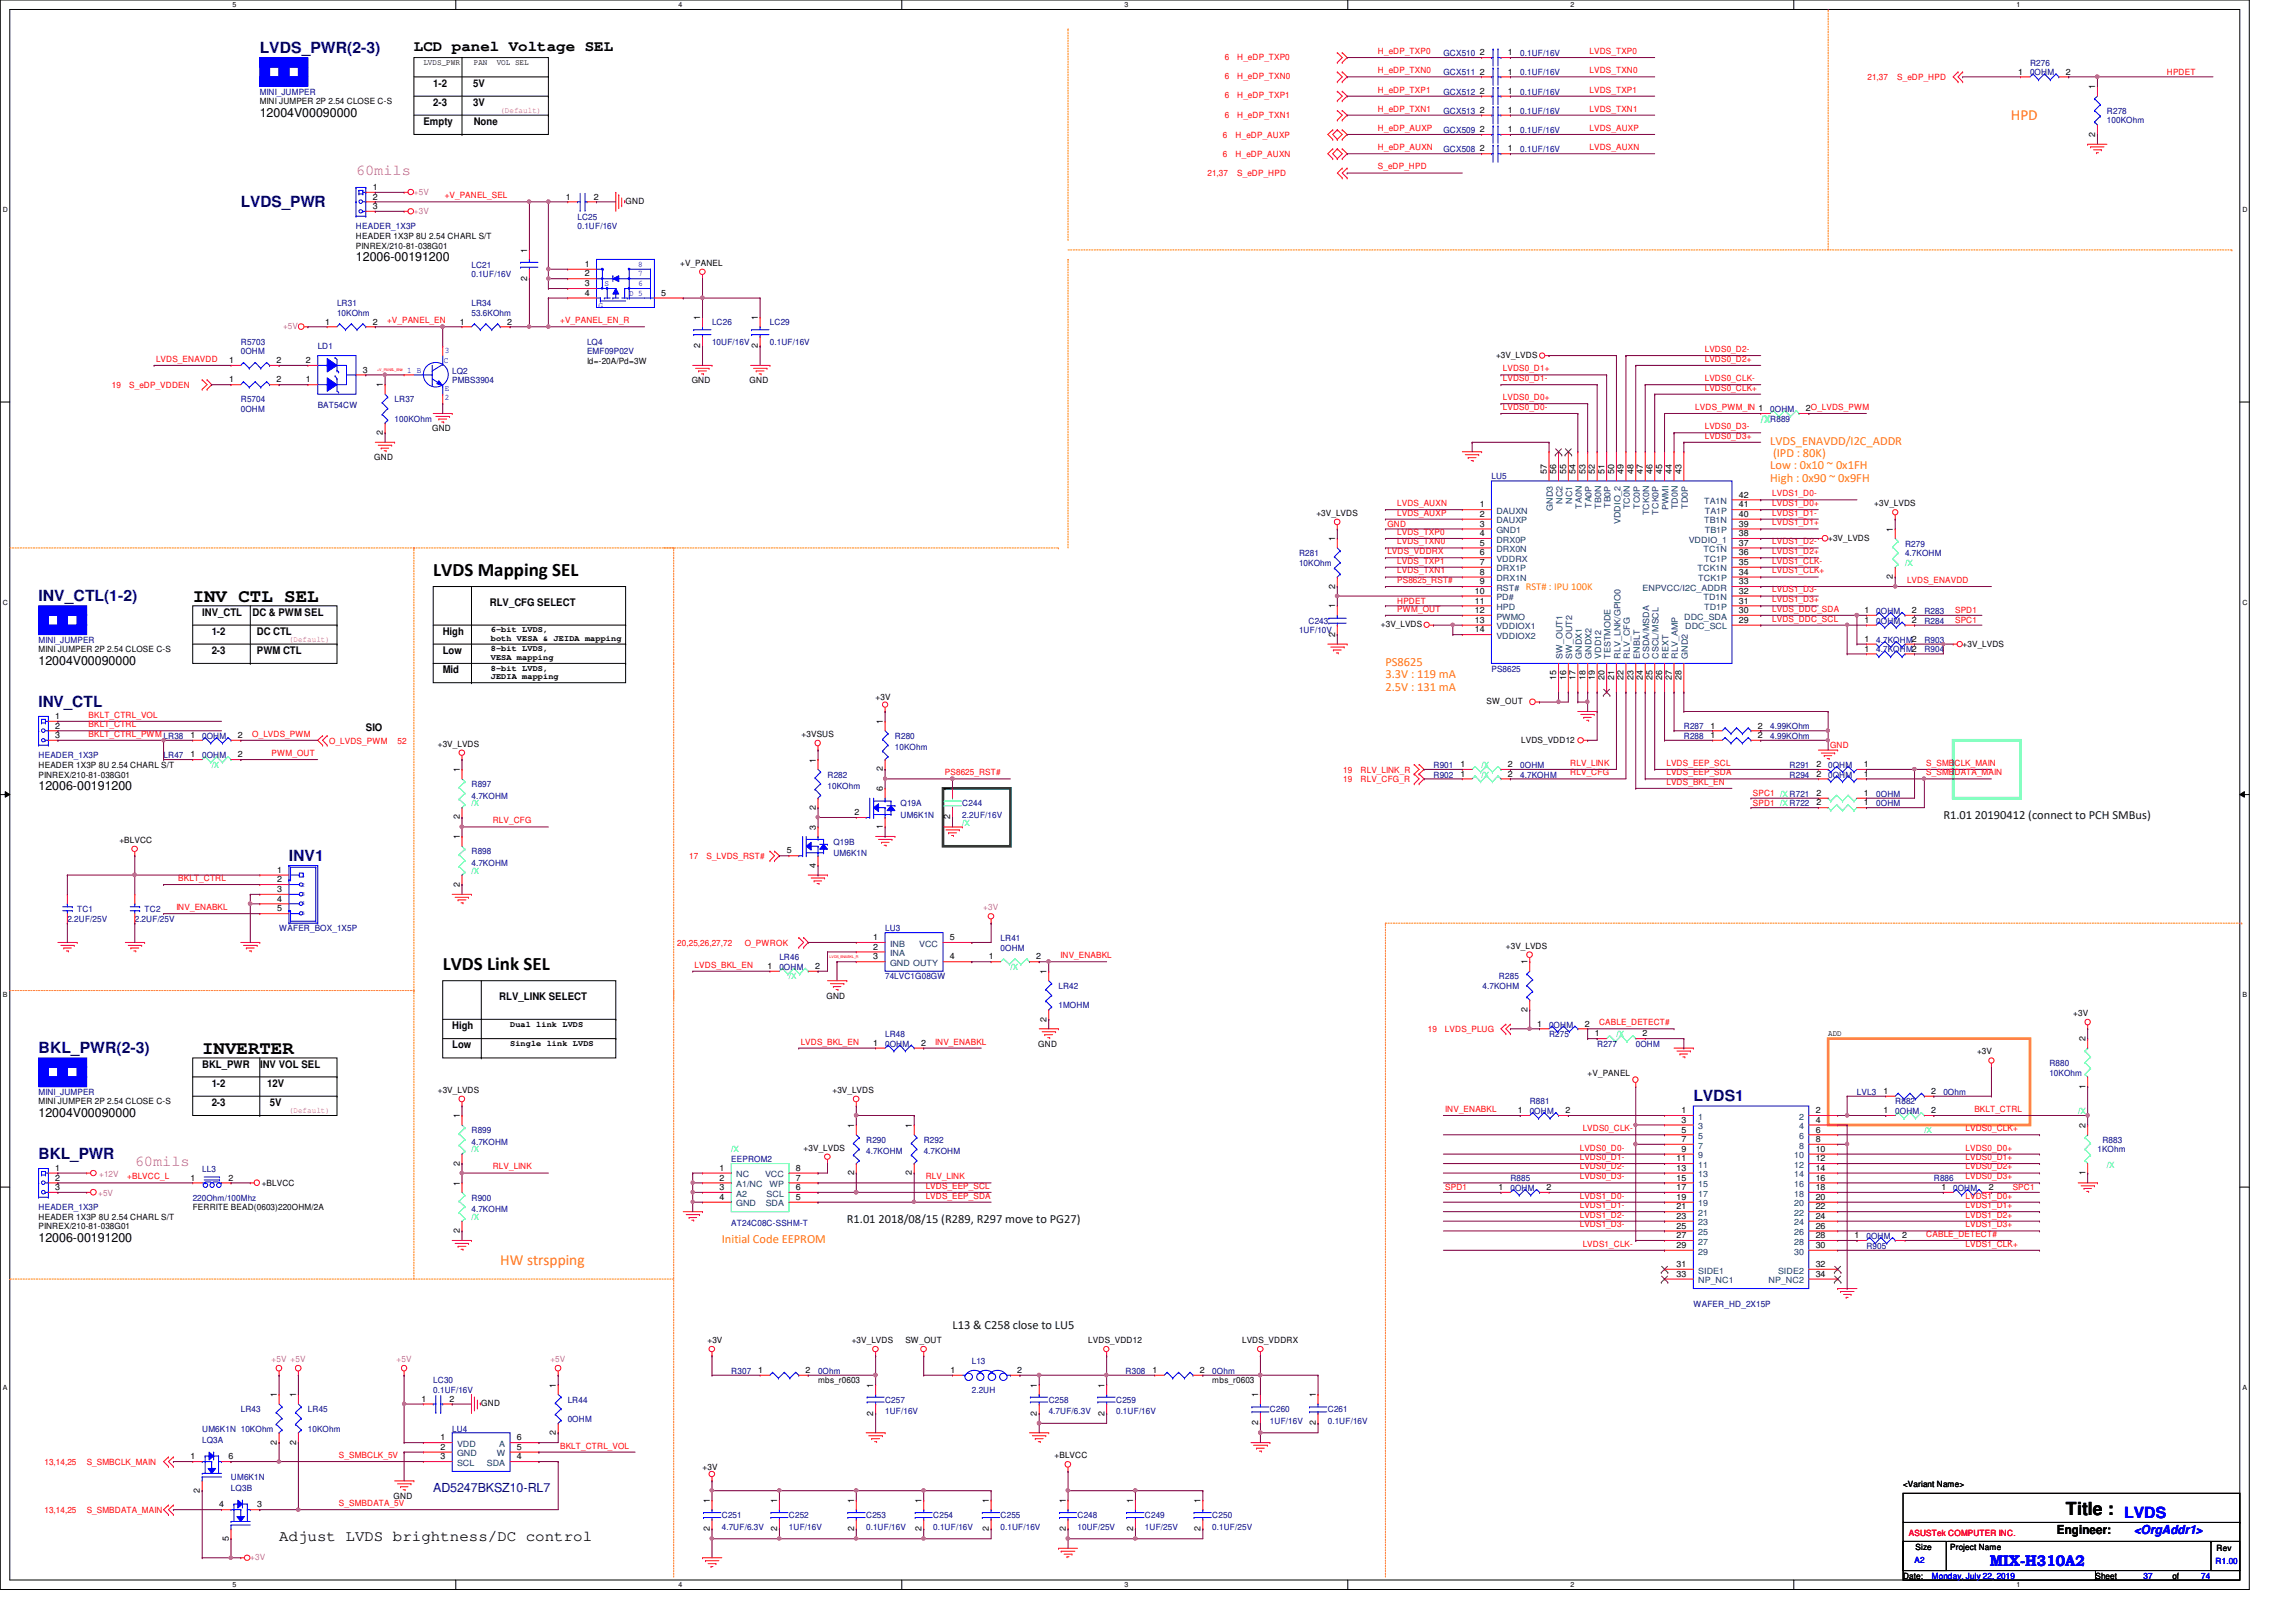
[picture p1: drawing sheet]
<svg xmlns="http://www.w3.org/2000/svg" width="297mm" height="210mm" viewBox="0 0 297 210" stroke-linecap="round" stroke-linejoin="round" font-family="sans-serif">
<defs><g id="words">
<g font-size="2.5">
<text x="24.9" y="77.9">INV CTL SEL</text>
<text x="56" y="74.5">LVDS Mapping SEL</text>
<text x="57.3" y="125.5">LVDS Link SEL</text>
<text x="26.2" y="136.4">INVERTER</text>
</g>
<text font-size="2.3" x="267.2" y="196">Title :</text>
<g font-size="2" fill="#00007f">
<text x="33.6" y="6.8">LVDS_PWR(2-3)</text>
<text x="31.2" y="26.8">LVDS_PWR</text>
<text x="5" y="77.8">INV_CTL(1-2)</text>
<text x="5" y="91.4">INV_CTL</text>
<text x="37.4" y="111.4">INV1</text>
<text x="5" y="136.3">BKL_PWR(2-3)</text>
<text x="219.1" y="142.5">LVDS1</text>
<text x="5" y="149.9">BKL_PWR</text>
</g>
<g font-size="2">
<text x="53.5" y="6.6">LCD panel Voltage SEL</text>
<text x="36.1" y="199.4">Adjust LVDS brightness/DC control</text>
</g>
<g font-size="2" fill="#ff7f00">
<text x="260.1" y="15.6">HPD</text>
<text x="64.7" y="163.7">HW strspping</text>
</g>
<g font-size="2" fill="#f0f">
<text x="46.1" y="22.7">60mils</text>
<text x="17.4" y="150.9">60mils</text>
</g>
<g font-size="2" fill="#00f">
<text x="274.8" y="196.4">LVDS</text>
<text x="257.4" y="202.6">MIX-H310A2</text>
</g>
<g font-size="1.6">
<text x="33.6" y="15.1">12004V00090000</text>
<text x="46.1" y="33.8">12006-00191200</text>
<text x="5" y="86.1">12004V00090000</text>
<text x="5" y="102.2">12006-00191200</text>
<text x="5" y="144.6">12004V00090000</text>
<text x="5" y="160.7">12006-00191200</text>
<text x="266.1" y="198.5">Engineer:</text>
</g>
<g font-size="1.6" fill="#ff7f00">
<text x="229" y="57.5">LVDS_ENAVDD/I2C_ADDR</text>
<text x="229.4" y="59.1">(IPD : 80K)</text>
<text x="229" y="60.7">Low : 0x10 ~ 0x1FH</text>
<text x="229" y="62.4">High : 0x90 ~ 0x9FH</text>
<text x="179.2" y="86.1">PS8625</text>
<text x="179.2" y="87.8">3.3V : 119 mA</text>
<text x="179.2" y="89.4">2.5V : 131 mA</text>
<text x="93.4" y="160.8">Initial Code EEPROM</text>
</g>
<g font-size="1.6" fill="#004000">
<text x="251.4" y="106">R1.01 20190412 (connect to PCH SMBus)</text>
<text x="109.6" y="158.3">R1.01 2018/08/15 (R289, R297 move to PG27)</text>
<text x="123.2" y="172">L13 &amp; C258 close to LU5</text>
</g>
<text font-size="1.6" fill="#00007f" x="56" y="193.1">AD5247BKSZ10-RL7</text>
<text font-size="1.6" fill="#00f" x="276.1" y="198.5">&lt;OrgAddr1&gt;</text>
<g font-size="1.4">
<text x="56" y="11.2">1-2</text>
<text x="61.2" y="11.2">5V</text>
<text x="54.8" y="16.2">Empty</text>
<text x="56" y="13.7">2-3</text>
<text x="61.2" y="13.7">3V</text>
<text x="61.3" y="16.2">None</text>
<text x="26.2" y="79.7">INV_CTL</text>
<text x="27.4" y="82.2">1-2</text>
<text x="32.7" y="79.7">DC &amp; PWM SEL</text>
<text x="33.2" y="82.2">DC CTL</text>
<text x="57.3" y="82.2">High</text>
<text x="63.4" y="78.4">RLV_CFG SELECT</text>
<text x="27.4" y="84.6">2-3</text>
<text x="33.2" y="84.6">PWM CTL</text>
<text x="57.3" y="84.6">Low</text>
<text x="57.3" y="87.1">Mid</text>
<text x="47.3" y="94.6">SIO</text>
<text x="64.6" y="129.5">RLV_LINK SELECT</text>
<text x="58.5" y="133.2">High</text>
<text x="58.5" y="135.7">Low</text>
<text x="26.2" y="138.2">BKL_PWR</text>
<text x="27.4" y="140.6">1-2</text>
<text x="27.4" y="143.1">2-3</text>
<text x="33.7" y="138.2">INV VOL SEL</text>
<text x="34.6" y="140.6">12V</text>
<text x="34.9" y="143.1">5V</text>
</g>
<text font-size="1.4" fill="#00ff7f" x="227.8" y="54.8">/X</text>
<text font-size="1.4" fill="#ff7f00" x="197.4" y="76.4">RST# : IPU 100K</text>
<g font-size="1.1">
<text x="54.8" y="8.4">LVDS_PWR</text>
<text x="61.3" y="8.4">PAN</text>
<text x="64.3" y="8.4">VOL SEL</text>
<text x="191.4" y="7.2">2</text>
<text x="191.4" y="9.7">2</text>
<text x="195.1" y="7.2">1</text>
<text x="195.1" y="9.7">1</text>
<text x="261.1" y="9.7">1</text>
<text x="267.2" y="9.7">2</text>
<text x="271.1" y="11.6" transform="rotate(-90 271.1 11.6)">1</text>
<text x="33.6" y="13.5">MINI JUMPER 2P 2.54 CLOSE C-S</text>
<text x="191.4" y="17.1">2</text>
<text x="191.4" y="12.1">2</text>
<text x="191.4" y="14.6">2</text>
<text x="195.1" y="17.1">1</text>
<text x="195.1" y="12.1">1</text>
<text x="195.1" y="14.6">1</text>
<text x="271.1" y="17.7" transform="rotate(-90 271.1 17.7)">2</text>
<text x="191.4" y="19.6">2</text>
<text x="195.1" y="19.6">1</text>
<text x="48.2" y="25.8">2</text>
<text x="48.2" y="24.6">1</text>
<text x="48.2" y="27.1">3</text>
<text x="73.2" y="25.8">1</text>
<text x="76.8" y="25.8">2</text>
<text x="80.9" y="26.4">GND</text>
<text x="46.1" y="30.9">HEADER 1X3P 8U 2.54 CHARL S/T</text>
<text x="46.1" y="32.2">PINREX/210-81-038G01</text>
<text x="68.2" y="32.7" transform="rotate(-90 68.2 32.7)">1</text>
<text x="75.6" y="34.5">1</text>
<text x="75.6" y="35.8">2</text>
<text x="88" y="34.4">+V_PANEL</text>
<text x="42.1" y="42">1</text>
<text x="48.2" y="42">2</text>
<text x="59.5" y="42">1</text>
<text x="65.6" y="42">2</text>
<text x="68.2" y="36.4" transform="rotate(-90 68.2 36.4)">2</text>
<text x="75.6" y="37">3</text>
<text x="75.6" y="38.3">4</text>
<text x="85.6" y="38.3">5</text>
<text x="90.6" y="41.4" transform="rotate(-90 90.6 41.4)">1</text>
<text x="98" y="41.4" transform="rotate(-90 98 41.4)">1</text>
<text x="29.6" y="47">1</text>
<text x="35.8" y="47">2</text>
<text x="39.6" y="47">2</text>
<text x="75.9" y="47.1">Id=-20A/Pd=3W</text>
<text x="90.6" y="45.1" transform="rotate(-90 90.6 45.1)">2</text>
<text x="98" y="45.1" transform="rotate(-90 98 45.1)">2</text>
<text x="193.5" y="46.4">+3V_LVDS</text>
<text x="29.6" y="49.5">1</text>
<text x="35.8" y="49.5">2</text>
<text x="39.6" y="49.5">1</text>
<text x="46.9" y="48.2">3</text>
<text x="49.5" y="50.1" transform="rotate(-90 49.5 50.1)">1</text>
<text x="89.5" y="49.6">GND</text>
<text x="97" y="49.6">GND</text>
<text x="233.6" y="53.2">2O_LVDS_PWM</text>
<text x="48.4" y="59.5">GND</text>
<text x="49.5" y="56.3" transform="rotate(-90 49.5 56.3)">2</text>
<text x="55.9" y="55.8">GND</text>
<text x="191.4" y="65.7">1</text>
<text x="200.1" y="61.3" transform="rotate(-90 200.1 61.3)">57</text>
<text x="201.3" y="61.3" transform="rotate(-90 201.3 61.3)">56</text>
<text x="202.6" y="61.3" transform="rotate(-90 202.6 61.3)">55</text>
<text x="203.8" y="61.3" transform="rotate(-90 203.8 61.3)">54</text>
<text x="205.1" y="61.3" transform="rotate(-90 205.1 61.3)">53</text>
<text x="206.3" y="61.3" transform="rotate(-90 206.3 61.3)">52</text>
<text x="207.6" y="61.3" transform="rotate(-90 207.6 61.3)">51</text>
<text x="208.8" y="61.3" transform="rotate(-90 208.8 61.3)">50</text>
<text x="210.1" y="61.3" transform="rotate(-90 210.1 61.3)">49</text>
<text x="211.3" y="61.3" transform="rotate(-90 211.3 61.3)">48</text>
<text x="212.6" y="61.3" transform="rotate(-90 212.6 61.3)">47</text>
<text x="213.8" y="61.3" transform="rotate(-90 213.8 61.3)">46</text>
<text x="215.1" y="61.3" transform="rotate(-90 215.1 61.3)">45</text>
<text x="216.3" y="61.3" transform="rotate(-90 216.3 61.3)">44</text>
<text x="217.5" y="61.3" transform="rotate(-90 217.5 61.3)">43</text>
<text x="225" y="65.7">41</text>
<text x="225" y="64.4">42</text>
<text x="242.5" y="65.5">+3V_LVDS</text>
<text x="170.3" y="66.8">+3V_LVDS</text>
<text x="172.7" y="70" transform="rotate(-90 172.7 70)">1</text>
<text x="191.4" y="66.9">2</text>
<text x="191.4" y="68.2">3</text>
<text x="191.4" y="69.4">4</text>
<text x="191.4" y="70.6">5</text>
<text x="191.4" y="71.9">6</text>
<text x="225" y="71.9">36</text>
<text x="225" y="70.6">37</text>
<text x="225" y="69.4">38</text>
<text x="225" y="68.2">39</text>
<text x="225" y="66.9">40</text>
<text x="236.5" y="70">+3V_LVDS</text>
<text x="244.9" y="68.8" transform="rotate(-90 244.9 68.8)">1</text>
<text x="172.7" y="76.2" transform="rotate(-90 172.7 76.2)">2</text>
<text x="190.8" y="76.8">10</text>
<text x="191.4" y="73.1">7</text>
<text x="191.4" y="74.4">8</text>
<text x="191.4" y="75.6">9</text>
<text x="225" y="76.8">32</text>
<text x="225" y="75.6">33</text>
<text x="225" y="74.4">34</text>
<text x="225" y="73.1">35</text>
<text x="244.9" y="74.9" transform="rotate(-90 244.9 74.9)">2</text>
<text x="63.5" y="81.8">6-bit LVDS,</text>
<text x="63.5" y="82.9">both VESA &amp; JEIDA mapping</text>
<text x="172.7" y="82.4" transform="rotate(-90 172.7 82.4)">2</text>
<text x="172.7" y="78.7" transform="rotate(-90 172.7 78.7)">1</text>
<text x="178.6" y="81.2">+3V_LVDS</text>
<text x="190.8" y="78.1">11</text>
<text x="190.8" y="79.3">12</text>
<text x="190.8" y="80.6">13</text>
<text x="190.8" y="81.8">14</text>
<text x="225" y="80.6">29</text>
<text x="225" y="79.3">30</text>
<text x="225" y="78.1">31</text>
<text x="241.2" y="79.3">1</text>
<text x="241.2" y="83.1">1</text>
<text x="241.2" y="80.6">1</text>
<text x="247.4" y="79.3">2</text>
<text x="247.4" y="80.6">2</text>
<text x="253.9" y="83.7">+3V_LVDS</text>
<text x="5" y="84.4">MINI JUMPER 2P 2.54 CLOSE C-S</text>
<text x="63.5" y="84.3">8-bit LVDS,</text>
<text x="63.5" y="85.4">VESA mapping</text>
<text x="63.5" y="86.8">8-bit LVDS,</text>
<text x="63.5" y="87.9">JEDIA mapping</text>
<text x="201.3" y="88" transform="rotate(-90 201.3 88)">15</text>
<text x="202.6" y="88" transform="rotate(-90 202.6 88)">16</text>
<text x="203.8" y="88" transform="rotate(-90 203.8 88)">17</text>
<text x="205.1" y="88" transform="rotate(-90 205.1 88)">18</text>
<text x="206.3" y="88" transform="rotate(-90 206.3 88)">19</text>
<text x="207.6" y="88" transform="rotate(-90 207.6 88)">20</text>
<text x="208.8" y="88" transform="rotate(-90 208.8 88)">21</text>
<text x="210.1" y="88" transform="rotate(-90 210.1 88)">22</text>
<text x="211.3" y="88" transform="rotate(-90 211.3 88)">23</text>
<text x="212.6" y="88" transform="rotate(-90 212.6 88)">24</text>
<text x="213.8" y="88" transform="rotate(-90 213.8 88)">25</text>
<text x="215.1" y="88" transform="rotate(-90 215.1 88)">26</text>
<text x="216.3" y="88" transform="rotate(-90 216.3 88)">27</text>
<text x="217.5" y="88" transform="rotate(-90 217.5 88)">28</text>
<text x="241.2" y="84.3">1</text>
<text x="7.2" y="94.3">2</text>
<text x="7.2" y="93">1</text>
<text x="7.2" y="95.5">3</text>
<text x="24.6" y="95.5">1</text>
<text x="30.8" y="95.5">2</text>
<text x="103.7" y="95.4">+3VSUS</text>
<text x="113.3" y="90.6">+3V</text>
<text x="114.2" y="93.7" transform="rotate(-90 114.2 93.7)">1</text>
<text x="192.3" y="91.1">SW_OUT</text>
<text x="221.3" y="95.5">1</text>
<text x="221.3" y="94.3">1</text>
<text x="227.4" y="95.5">2</text>
<text x="227.4" y="94.3">2</text>
<text x="5" y="99.4">HEADER 1X3P 8U 2.54 CHARL S/T</text>
<text x="5" y="100.6">PINREX/210-81-038G01</text>
<text x="24.6" y="98">1</text>
<text x="30.8" y="98">2</text>
<text x="56.6" y="96.6">+3V_LVDS</text>
<text x="59.5" y="99.9" transform="rotate(-90 59.5 99.9)">1</text>
<text x="105.5" y="98.7" transform="rotate(-90 105.5 98.7)">1</text>
<text x="114.2" y="99.8" transform="rotate(-90 114.2 99.8)">2</text>
<text x="188.9" y="100.5">1</text>
<text x="188.9" y="99.3">1</text>
<text x="195.1" y="100.5">2</text>
<text x="195.1" y="99.3">2</text>
<text x="196.8" y="96.1">LVDS_VDD12</text>
<text x="235" y="100.5">2</text>
<text x="235" y="99.3">2</text>
<text x="241.1" y="100.5">1</text>
<text x="241.1" y="99.3">1</text>
<text x="59.5" y="106" transform="rotate(-90 59.5 106)">2</text>
<text x="105.5" y="107.4" transform="rotate(-90 105.5 107.4)">3</text>
<text x="105.5" y="104.8" transform="rotate(-90 105.5 104.8)">2</text>
<text x="110.5" y="105.5">2</text>
<text x="114.2" y="107.3" transform="rotate(-90 114.2 107.3)">1</text>
<text x="114.2" y="102.4" transform="rotate(-90 114.2 102.4)">6</text>
<text x="122.9" y="106" transform="rotate(-90 122.9 106)">2</text>
<text x="122.9" y="102.4" transform="rotate(-90 122.9 102.4)">1</text>
<text x="235" y="103">2</text>
<text x="235" y="104.2">2</text>
<text x="241.1" y="103">1</text>
<text x="241.1" y="104.2">1</text>
<text x="15.4" y="109.1">+BLVCC</text>
<text x="35.9" y="112.9">1</text>
<text x="59.5" y="108.6" transform="rotate(-90 59.5 108.6)">1</text>
<text x="101.8" y="110.4">5</text>
<text x="105.5" y="112.3" transform="rotate(-90 105.5 112.3)">4</text>
<text x="35.9" y="114.2">2</text>
<text x="35.9" y="115.4">3</text>
<text x="35.9" y="116.7">4</text>
<text x="35.9" y="117.9">5</text>
<text x="59.5" y="114.8" transform="rotate(-90 59.5 114.8)">2</text>
<text x="99.3" y="125.4">1</text>
<text x="105.4" y="125.4">2</text>
<text x="113" y="121.7">1</text>
<text x="113" y="122.9">2</text>
<text x="113" y="124.2">3</text>
<text x="122.9" y="124.2">4</text>
<text x="122.9" y="121.7">5</text>
<text x="127.9" y="124.2">1</text>
<text x="134.1" y="124.2">2</text>
<text x="194.8" y="122.8">+3V_LVDS</text>
<text x="197.6" y="124.8" transform="rotate(-90 197.6 124.8)">1</text>
<text x="106.9" y="129.2">GND</text>
<text x="135.4" y="126" transform="rotate(-90 135.4 126)">1</text>
<text x="197.6" y="130.9" transform="rotate(-90 197.6 130.9)">2</text>
<text x="268.2" y="131.5">+3V</text>
<text x="66" y="135.3">Single link LVDS</text>
<text x="66" y="132.8">Dual link LVDS</text>
<text x="113" y="135.3">1</text>
<text x="119.2" y="135.3">2</text>
<text x="134.3" y="135.5">GND</text>
<text x="135.4" y="132.2" transform="rotate(-90 135.4 132.2)">2</text>
<text x="198.9" y="132.8">1</text>
<text x="205" y="132.8">2</text>
<text x="206.3" y="134.1">1</text>
<text x="212.5" y="134.1">2</text>
<text x="236.5" y="134.1">ADD</text>
<text x="255.8" y="136.4">+3V</text>
<text x="269.8" y="134.7" transform="rotate(-90 269.8 134.7)">2</text>
<text x="5" y="142.9">MINI JUMPER 2P 2.54 CLOSE C-S</text>
<text x="56.6" y="141.4">+3V_LVDS</text>
<text x="107.7" y="141.4">+3V_LVDS</text>
<text x="205.4" y="139.2">+V_PANEL</text>
<text x="243.7" y="141.6">1</text>
<text x="249.8" y="141.6">2</text>
<text x="269.8" y="140.9" transform="rotate(-90 269.8 140.9)">1</text>
<text x="59.5" y="144.7" transform="rotate(-90 59.5 144.7)">1</text>
<text x="104" y="148.9">+3V_LVDS</text>
<text x="110.5" y="146" transform="rotate(-90 110.5 146)">1</text>
<text x="118" y="146" transform="rotate(-90 118 146)">1</text>
<text x="196.4" y="144.1">1</text>
<text x="202.5" y="144.1">2</text>
<text x="217.5" y="144.1">1</text>
<text x="217.5" y="145.3">3</text>
<text x="217.5" y="146.6">5</text>
<text x="217.5" y="147.8">7</text>
<text x="217.5" y="149.1">9</text>
<text x="234.9" y="144.1">2</text>
<text x="234.9" y="145.3">4</text>
<text x="234.9" y="146.6">6</text>
<text x="234.9" y="147.8">8</text>
<text x="234.9" y="149.1">10</text>
<text x="243.7" y="144.1">1</text>
<text x="249.8" y="144.1">2</text>
<text x="269.8" y="146" transform="rotate(-90 269.8 146)">2</text>
<text x="7.2" y="152.8">2</text>
<text x="7.2" y="151.5">1</text>
<text x="7.2" y="154">3</text>
<text x="24.6" y="152.8">1</text>
<text x="29.5" y="152.8">2</text>
<text x="33.9" y="153.5">+BLVCC</text>
<text x="59.5" y="153.4" transform="rotate(-90 59.5 153.4)">1</text>
<text x="59.5" y="150.9" transform="rotate(-90 59.5 150.9)">2</text>
<text x="93.1" y="151.5">1</text>
<text x="93.1" y="152.8">2</text>
<text x="93.1" y="154">3</text>
<text x="93.1" y="155.3">4</text>
<text x="103" y="155.3">5</text>
<text x="103" y="154">6</text>
<text x="103" y="152.8">7</text>
<text x="103" y="151.5">8</text>
<text x="110.5" y="152.1" transform="rotate(-90 110.5 152.1)">2</text>
<text x="118" y="152.1" transform="rotate(-90 118 152.1)">2</text>
<text x="193.9" y="154">1</text>
<text x="200.1" y="154">2</text>
<text x="216.9" y="150.3">11</text>
<text x="216.9" y="151.5">13</text>
<text x="216.9" y="152.8">15</text>
<text x="216.9" y="154">17</text>
<text x="216.9" y="155.3">19</text>
<text x="234.9" y="150.3">12</text>
<text x="234.9" y="151.5">14</text>
<text x="234.9" y="152.8">16</text>
<text x="234.9" y="154">18</text>
<text x="234.9" y="155.3">20</text>
<text x="251.2" y="154">1</text>
<text x="257.3" y="154">2</text>
<text x="269.8" y="152.1" transform="rotate(-90 269.8 152.1)">1</text>
<text x="5" y="157.9">HEADER 1X3P 8U 2.54 CHARL S/T</text>
<text x="5" y="159.1">PINREX/210-81-038G01</text>
<text x="24.9" y="156.6">FERRITE BEAD(0603)220OHM/2A</text>
<text x="59.5" y="159.6" transform="rotate(-90 59.5 159.6)">2</text>
<text x="216.9" y="156.5">21</text>
<text x="216.9" y="157.7">23</text>
<text x="216.9" y="159">25</text>
<text x="216.9" y="160.2">27</text>
<text x="216.9" y="161.5">29</text>
<text x="234.9" y="156.5">22</text>
<text x="234.9" y="157.7">24</text>
<text x="234.9" y="159">26</text>
<text x="234.9" y="160.2">28</text>
<text x="234.9" y="161.5">30</text>
<text x="239.9" y="160.2">1</text>
<text x="246.1" y="160.2">2</text>
<text x="216.9" y="164">31</text>
<text x="216.9" y="165.2">33</text>
<text x="234.9" y="165.2">34</text>
<text x="234.9" y="164">32</text>
<text x="91.5" y="173.8">+3V</text>
<text x="110.2" y="173.8">+3V_LVDS</text>
<text x="117.1" y="173.8">SW_OUT</text>
<text x="140.8" y="173.8">LVDS_VDD12</text>
<text x="160.7" y="173.8">LVDS_VDDRX</text>
<text x="71.9" y="179.6" transform="rotate(-90 71.9 179.6)">1</text>
<text x="98.1" y="177.7">1</text>
<text x="104.2" y="177.7">2</text>
<text x="105.8" y="179">mbs_r0603</text>
<text x="113" y="179.6" transform="rotate(-90 113 179.6)">1</text>
<text x="123" y="177.7">1</text>
<text x="131.6" y="177.7">2</text>
<text x="134.2" y="179.6" transform="rotate(-90 134.2 179.6)">1</text>
<text x="142.9" y="179.6" transform="rotate(-90 142.9 179.6)">1</text>
<text x="149.1" y="177.7">1</text>
<text x="155.2" y="177.7">2</text>
<text x="156.8" y="179">mbs_r0603</text>
<text x="35.8" y="180.8" transform="rotate(-90 35.8 180.8)">1</text>
<text x="38.3" y="180.8" transform="rotate(-90 38.3 180.8)">1</text>
<text x="54.5" y="181.4">1</text>
<text x="58.2" y="181.4">2</text>
<text x="62.3" y="182">GND</text>
<text x="71.9" y="185.7" transform="rotate(-90 71.9 185.7)">2</text>
<text x="113" y="183.2" transform="rotate(-90 113 183.2)">2</text>
<text x="134.2" y="183.2" transform="rotate(-90 134.2 183.2)">2</text>
<text x="142.9" y="183.2" transform="rotate(-90 142.9 183.2)">2</text>
<text x="162.8" y="184.4" transform="rotate(-90 162.8 184.4)">2</text>
<text x="162.8" y="180.8" transform="rotate(-90 162.8 180.8)">1</text>
<text x="170.2" y="184.4" transform="rotate(-90 170.2 184.4)">2</text>
<text x="170.2" y="180.8" transform="rotate(-90 170.2 180.8)">1</text>
<text x="24.6" y="188.8">1</text>
<text x="29.5" y="188.8">6</text>
<text x="35.8" y="186.9" transform="rotate(-90 35.8 186.9)">2</text>
<text x="38.3" y="186.9" transform="rotate(-90 38.3 186.9)">2</text>
<text x="57" y="186.4">1</text>
<text x="57" y="187.6">2</text>
<text x="57" y="188.8">3</text>
<text x="66.9" y="186.4">6</text>
<text x="66.9" y="187.6">5</text>
<text x="66.9" y="188.8">4</text>
<text x="90.9" y="190.2">+3V</text>
<text x="136.4" y="188.7">+BLVCC</text>
<text x="25.9" y="193.2" transform="rotate(-90 25.9 193.2)">2</text>
<text x="28.4" y="195.1">4</text>
<text x="33.3" y="195.1">3</text>
<text x="50.9" y="194">GND</text>
<text x="91.8" y="194.5" transform="rotate(-90 91.8 194.5)">1</text>
<text x="100.5" y="194.5" transform="rotate(-90 100.5 194.5)">1</text>
<text x="110.5" y="194.5" transform="rotate(-90 110.5 194.5)">1</text>
<text x="119.2" y="194.5" transform="rotate(-90 119.2 194.5)">1</text>
<text x="127.9" y="194.5" transform="rotate(-90 127.9 194.5)">1</text>
<text x="137.9" y="194.5" transform="rotate(-90 137.9 194.5)">1</text>
<text x="146.6" y="194.5" transform="rotate(-90 146.6 194.5)">1</text>
<text x="155.3" y="194.5" transform="rotate(-90 155.3 194.5)">1</text>
<text x="246.2" y="192.4">&lt;Variant Name&gt;</text>
<text x="29.6" y="199.4" transform="rotate(-90 29.6 199.4)">5</text>
<text x="91.8" y="198.2" transform="rotate(-90 91.8 198.2)">2</text>
<text x="100.5" y="198.2" transform="rotate(-90 100.5 198.2)">2</text>
<text x="110.5" y="198.2" transform="rotate(-90 110.5 198.2)">2</text>
<text x="119.2" y="198.2" transform="rotate(-90 119.2 198.2)">2</text>
<text x="127.9" y="198.2" transform="rotate(-90 127.9 198.2)">2</text>
<text x="137.9" y="198.2" transform="rotate(-90 137.9 198.2)">2</text>
<text x="146.6" y="198.2" transform="rotate(-90 146.6 198.2)">2</text>
<text x="155.3" y="198.2" transform="rotate(-90 155.3 198.2)">2</text>
<text x="247.8" y="200.5">Size</text>
<text x="252.3" y="200.5">Project Name</text>
<text x="286.8" y="200.7">Rev</text>
<text x="246.2" y="204.3">Date:</text>
<text x="271.1" y="204.3">Sheet</text>
<text x="281" y="204.3">of</text>
</g>
<g font-size="1.1" fill="#f00">
<text x="158.5" y="10.2">6</text>
<text x="158.5" y="7.7">6</text>
<text x="160.1" y="10.2">H_eDP_TXN0</text>
<text x="160.1" y="7.7">H_eDP_TXP0</text>
<text x="178.3" y="7">H_eDP_TXP0</text>
<text x="178.3" y="12">H_eDP_TXP1</text>
<text x="178.3" y="9.5">H_eDP_TXN0</text>
<text x="205.7" y="7">LVDS_TXP0</text>
<text x="205.7" y="9.5">LVDS_TXN0</text>
<text x="205.7" y="12">LVDS_TXP1</text>
<text x="241.6" y="10.4">21,37</text>
<text x="245.4" y="10.4">S_eDP_HPD</text>
<text x="280.3" y="9.7">HPDET</text>
<text x="158.2" y="17.9">6</text>
<text x="158.5" y="15.2">6</text>
<text x="158.5" y="12.7">6</text>
<text x="159.8" y="17.9">H_eDP_AUXP</text>
<text x="160.1" y="15.2">H_eDP_TXN1</text>
<text x="160.1" y="12.7">H_eDP_TXP1</text>
<text x="178.3" y="16.9">H_eDP_AUXP</text>
<text x="178.3" y="14.4">H_eDP_TXN1</text>
<text x="205.7" y="14.4">LVDS_TXN1</text>
<text x="205.7" y="16.9">LVDS_AUXP</text>
<text x="156.2" y="22.8">21,37</text>
<text x="158.2" y="20.3">6</text>
<text x="159.8" y="20.3">H_eDP_AUXN</text>
<text x="160.1" y="22.8">S_eDP_HPD</text>
<text x="178.3" y="21.9">S_eDP_HPD</text>
<text x="178.3" y="19.4">H_eDP_AUXN</text>
<text x="205.7" y="19.4">LVDS_AUXN</text>
<text x="57.5" y="25.7">+V_PANEL_SEL</text>
<text x="50.1" y="41.8">+V_PANEL_EN</text>
<text x="72.5" y="41.8">+V_PANEL_EN_R</text>
<text x="20.2" y="46.8">LVDS_ENAVDD</text>
<text x="220.6" y="46.8">LVDS0_D2+</text>
<text x="220.6" y="45.6">LVDS0_D2-</text>
<text x="14.5" y="50.2">19</text>
<text x="16.7" y="50.2">S_eDP_VDDEN</text>
<text x="194.4" y="53">LVDS0_D0-</text>
<text x="194.4" y="51.8">LVDS0_D0+</text>
<text x="194.4" y="49.3">LVDS0_D1-</text>
<text x="194.4" y="48">LVDS0_D1+</text>
<text x="219.3" y="53">LVDS_PWM_IN 1</text>
<text x="220.6" y="50.5">LVDS0_CLK+</text>
<text x="220.6" y="49.3">LVDS0_CLK-</text>
<text x="220.6" y="56.8">LVDS0_D3+</text>
<text x="220.6" y="55.5">LVDS0_D3-</text>
<text x="180.8" y="65.5">LVDS_AUXN</text>
<text x="229.3" y="64.2">LVDS1_D0-</text>
<text x="229.3" y="65.5">LVDS1_D0+</text>
<text x="179.5" y="71.7">LVDS_VDDRX</text>
<text x="179.5" y="68.2">GND</text>
<text x="180.8" y="70.4">LVDS_TXN0</text>
<text x="180.8" y="69.2">LVDS_TXP0</text>
<text x="180.8" y="66.7">LVDS_AUXP</text>
<text x="229.3" y="66.7">LVDS1_D1-</text>
<text x="229.3" y="68">LVDS1_D1+</text>
<text x="229.3" y="71.7">LVDS1_D2+</text>
<text x="229.3" y="70.4">LVDS1_D2-</text>
<text x="180.8" y="75.4">PS8625_RST#</text>
<text x="180.8" y="74.2">LVDS_TXN1</text>
<text x="180.8" y="72.9">LVDS_TXP1</text>
<text x="229.3" y="76.7">LVDS1_D3-</text>
<text x="229.3" y="77.9">LVDS1_D3+</text>
<text x="229.3" y="72.9">LVDS1_CLK-</text>
<text x="229.3" y="74.2">LVDS1_CLK+</text>
<text x="246.7" y="75.4">LVDS_ENAVDD</text>
<text x="180.8" y="79.2">PWM_OUT</text>
<text x="180.8" y="78.1">HPDET</text>
<text x="229.3" y="79.2">LVDS_DDC_SDA</text>
<text x="229.3" y="80.4">LVDS_DDC_SCL</text>
<text x="252.9" y="80.6">SPC1</text>
<text x="252.9" y="79.4">SPD1</text>
<text x="11.5" y="92.9">BKLT_CTRL_VOL</text>
<text x="11.5" y="94.1">BKLT_CTRL</text>
<text x="11.5" y="95.3">BKLT_CTRL_PWM</text>
<text x="32.6" y="95.3">O_LVDS_PWM</text>
<text x="35.1" y="97.8">PWM_OUT</text>
<text x="42.6" y="96.3">O_LVDS_PWM</text>
<text x="51.4" y="96.3">52</text>
<text x="122.3" y="100.3">PS8625_RST#</text>
<text x="173.8" y="101.2">19</text>
<text x="173.8" y="100">19</text>
<text x="176" y="101.2">RLV_CFG_R</text>
<text x="176" y="100">RLV_LINK_R</text>
<text x="203.2" y="100.3">RLV_CFG</text>
<text x="203.2" y="99.1">RLV_LINK</text>
<text x="215.6" y="100.3">LVDS_EEP_SDA</text>
<text x="215.6" y="99.1">LVDS_EEP_SCL</text>
<text x="215.6" y="101.6">LVDS_BKL_EN</text>
<text x="236.8" y="96.8">GND</text>
<text x="249.2" y="99.1">S_SMBCLK_MAIN</text>
<text x="249.2" y="100.3">S_SMBDATA_MAIN</text>
<text x="63.8" y="106.6">RLV_CFG</text>
<text x="226.8" y="104.3">SPD1 /X R722</text>
<text x="226.8" y="103">SPC1 /X R721</text>
<text x="89.2" y="111.2">17</text>
<text x="91.4" y="111.2">S_LVDS_RST#</text>
<text x="22.8" y="117.8">INV_ENABKL</text>
<text x="23.1" y="114">BKLT_CTRL</text>
<text x="87.6" y="122.4">20,25,26,27,72</text>
<text x="89.9" y="125.2">LVDS_BKL_EN</text>
<text x="96.3" y="122.4">O_PWROK</text>
<text x="137.2" y="124">INV_ENABKL</text>
<text x="103.6" y="135.2">LVDS_BKL_EN</text>
<text x="121" y="135.2">INV_ENABKL</text>
<text x="184.7" y="133.6">19</text>
<text x="186.9" y="133.6">LVDS_PLUG</text>
<text x="206.9" y="132.7">CABLE_DETECT#</text>
<text x="187" y="143.9">INV_ENABKL</text>
<text x="255.4" y="143.9">BKLT_CTRL</text>
<text x="204.4" y="148.9">LVDS0_D0-</text>
<text x="204.8" y="146.4">LVDS0_CLK-</text>
<text x="254.3" y="148.9">LVDS0_D0+</text>
<text x="254.3" y="146.4">LVDS0_CLK+</text>
<text x="16.5" y="152.6">+BLVCC_L</text>
<text x="63.8" y="151.3">RLV_LINK</text>
<text x="119.8" y="152.6">RLV_LINK</text>
<text x="119.8" y="153.8">LVDS_EEP_SCL</text>
<text x="119.8" y="155.1">LVDS_EEP_SDA</text>
<text x="187" y="154.1">SPD1</text>
<text x="204.4" y="150.1">LVDS0_D1-</text>
<text x="204.4" y="151.3">LVDS0_D2-</text>
<text x="204.4" y="155.1">LVDS1_D0-</text>
<text x="204.4" y="152.6">LVDS0_D3-</text>
<text x="254.3" y="150.1">LVDS0_D1+</text>
<text x="254.3" y="155.1">LVDS1_D0+</text>
<text x="254.3" y="151.3">LVDS0_D2+</text>
<text x="254.3" y="152.6">LVDS0_D3+</text>
<text x="260.4" y="154.1">SPC1</text>
<text x="204.4" y="156.3">LVDS1_D1-</text>
<text x="204.4" y="157.6">LVDS1_D2-</text>
<text x="204.4" y="158.8">LVDS1_D3-</text>
<text x="204.8" y="161.3">LVDS1_CLK-</text>
<text x="249.2" y="160.1">CABLE_DETECT#</text>
<text x="254.3" y="156.3">LVDS1_D1+</text>
<text x="254.3" y="157.6">LVDS1_D2+</text>
<text x="254.3" y="161.3">LVDS1_CLK+</text>
<text x="254.3" y="158.8">LVDS1_D3+</text>
<text x="5.8" y="189.6">13,14,25</text>
<text x="11.2" y="189.6">S_SMBCLK_MAIN</text>
<text x="43.9" y="188.7">S_SMBCLK_5V</text>
<text x="72.5" y="187.5">BKLT_CTRL_VOL</text>
<text x="5.8" y="195.8">13,14,25</text>
<text x="11.2" y="195.8">S_SMBDATA_MAIN</text>
<text x="43.9" y="194.9">S_SMBDATA_5V</text>
<text x="247" y="198.8">ASUSTek COMPUTER INC.</text>
</g>
<g font-size="1.1" fill="#00007f">
<text x="186.7" y="7.3">GCX510</text>
<text x="186.7" y="9.7">GCX511</text>
<text x="196.7" y="7.3">0.1UF/16V</text>
<text x="196.7" y="9.7">0.1UF/16V</text>
<text x="262.6" y="8.5">R276</text>
<text x="262.6" y="9.7">0OHM</text>
<text x="33.6" y="12.2">MINI_JUMPER</text>
<text x="186.7" y="17.2">GCX509</text>
<text x="186.7" y="12.2">GCX512</text>
<text x="186.7" y="14.7">GCX513</text>
<text x="196.7" y="17.2">0.1UF/16V</text>
<text x="196.7" y="12.2">0.1UF/16V</text>
<text x="196.7" y="14.7">0.1UF/16V</text>
<text x="272.6" y="14.7">R278</text>
<text x="272.6" y="16">100KOhm</text>
<text x="186.7" y="19.7">GCX508</text>
<text x="196.7" y="19.7">0.1UF/16V</text>
<text x="46.1" y="29.7">HEADER_1X3P</text>
<text x="74.7" y="28.4">LC25</text>
<text x="74.7" y="29.7">0.1UF/16V</text>
<text x="61" y="34.6">LC21</text>
<text x="61" y="35.9">0.1UF/16V</text>
<text x="43.6" y="39.6">LR31</text>
<text x="43.6" y="40.9">10KOhm</text>
<text x="61" y="39.6">LR34</text>
<text x="61" y="40.9">53.6KOhm</text>
<text x="31.2" y="44.6">R5703</text>
<text x="31.2" y="45.8">0OHM</text>
<text x="41.1" y="45.2">LD1</text>
<text x="75.9" y="44.6">LQ4</text>
<text x="75.9" y="45.8">EMF09P02V</text>
<text x="92.1" y="42.1">LC26</text>
<text x="92.1" y="44.6">10UF/16V</text>
<text x="99.6" y="42.1">LC29</text>
<text x="99.6" y="44.6">0.1UF/16V</text>
<text x="31.2" y="52.1">R5704</text>
<text x="31.2" y="53.3">0OHM</text>
<text x="41.1" y="52.8">BAT54CW</text>
<text x="51.1" y="52.1">LR37</text>
<text x="58.5" y="48.3">LQ2</text>
<text x="58.5" y="49.6">PMBS3904</text>
<text x="229" y="53.3">0OHM</text>
<text x="51.1" y="54.6">100KOhm</text>
<text x="229" y="54.6">R889</text>
<text x="193" y="62">LU5</text>
<text x="168.1" y="72">R281</text>
<text x="246.5" y="70.7">R279</text>
<text x="246.5" y="72">4.7KOHM</text>
<text x="168.1" y="73.2">10KOhm</text>
<text x="5" y="83.2">MINI_JUMPER</text>
<text x="168.1" y="82">1UF/10V</text>
<text x="169.3" y="80.7">C243</text>
<text x="242.7" y="79.5">0OHM</text>
<text x="242.7" y="83.2">4.7KOHM2</text>
<text x="242.7" y="80.7">0OHM</text>
<text x="249" y="79.5">R283</text>
<text x="249" y="83.2">R903</text>
<text x="249" y="80.7">R284</text>
<text x="193" y="86.9">PS8625</text>
<text x="242.7" y="84.4">4.7KOHM2</text>
<text x="249" y="84.4">R904</text>
<text x="21.2" y="95.6">LR38</text>
<text x="26.2" y="95.6">0OHM</text>
<text x="115.8" y="95.6">R280</text>
<text x="217.8" y="95.6">R288</text>
<text x="217.8" y="94.4">R287</text>
<text x="229" y="95.6">4.99KOhm</text>
<text x="229" y="94.4">4.99KOhm</text>
<text x="5" y="98.1">HEADER_1X3P</text>
<text x="21.2" y="98.1">LR47</text>
<text x="26.2" y="98.1">0OHM</text>
<text x="61" y="101.9">R897</text>
<text x="107.1" y="100.6">R282</text>
<text x="115.8" y="97.1">10KOhm</text>
<text x="185.5" y="100.6">R902</text>
<text x="185.5" y="99.4">R901</text>
<text x="196.7" y="100.6">4.7KOHM</text>
<text x="196.7" y="99.4">0OHM</text>
<text x="231.5" y="100.6">R294</text>
<text x="231.5" y="99.4">R291</text>
<text x="236.5" y="100.6">0OHM</text>
<text x="236.5" y="99.4">0OHM</text>
<text x="61" y="103.3">4.7KOHM</text>
<text x="107.1" y="102.1">10KOhm</text>
<text x="116.5" y="104.4">Q19A</text>
<text x="116.5" y="105.8">UM6K1N</text>
<text x="124.5" y="104.4">C244</text>
<text x="124.5" y="105.8">2.2UF/16V</text>
<text x="242.7" y="103.1">0OHM</text>
<text x="242.7" y="104.4">0OHM</text>
<text x="61" y="110.6">R898</text>
<text x="61" y="112.1">4.7KOHM</text>
<text x="107.8" y="109.3">Q19B</text>
<text x="107.8" y="110.8">UM6K1N</text>
<text x="8.7" y="119.3">2.2UF/25V</text>
<text x="10" y="118">TC1</text>
<text x="17.4" y="119.3">2.2UF/25V</text>
<text x="18.7" y="118">TC2</text>
<text x="36.1" y="120.5">WAFER_BOX_1X5P</text>
<text x="100.8" y="124.2">LR46</text>
<text x="100.8" y="125.5">0OHM</text>
<text x="114.5" y="120.5">LU3</text>
<text x="129.5" y="121.8">LR41</text>
<text x="129.5" y="123">0OHM</text>
<text x="114.5" y="126.7">74LVC1G08GW</text>
<text x="136.9" y="128">LR42</text>
<text x="136.9" y="130.5">1MOHM</text>
<text x="191.8" y="128">4.7KOHM</text>
<text x="193.9" y="126.7">R285</text>
<text x="114.5" y="134.2">LR48</text>
<text x="114.5" y="135.5">0OHM</text>
<text x="200.4" y="134.2">R275</text>
<text x="200.4" y="133">0OHM</text>
<text x="206.6" y="135.5">R277</text>
<text x="211.6" y="135.5">0OHM</text>
<text x="265.1" y="138">R880</text>
<text x="5" y="141.7">MINI_JUMPER</text>
<text x="197.9" y="142.9">R881</text>
<text x="240.2" y="141.7">LVL3</text>
<text x="245.2" y="142.9">R882</text>
<text x="251.4" y="141.7">0Ohm</text>
<text x="265.1" y="139.2">10KOhm</text>
<text x="61" y="146.6">R899</text>
<text x="61" y="148.2">4.7KOHM</text>
<text x="112.1" y="147.9">R290</text>
<text x="112.1" y="149.4">4.7KOHM</text>
<text x="119.5" y="147.9">R292</text>
<text x="119.5" y="149.4">4.7KOHM</text>
<text x="197.9" y="144.2">0OHM</text>
<text x="245.2" y="144.2">0OHM</text>
<text x="271.4" y="149.1">1KOhm</text>
<text x="272" y="147.9">R883</text>
<text x="24.9" y="155.4">220Ohm/100Mhz</text>
<text x="26.2" y="151.6">LL3</text>
<text x="61" y="155.4">R900</text>
<text x="94.6" y="150.4">EEPROM2</text>
<text x="195.4" y="152.9">R885</text>
<text x="195.4" y="154.1">0OHM</text>
<text x="250.2" y="152.9">R886</text>
<text x="252.7" y="154.1">0OHM</text>
<text x="5" y="156.6">HEADER_1X3P</text>
<text x="61" y="156.8">4.7KOHM</text>
<text x="94.6" y="158.6">AT24C08C-SSHM-T</text>
<text x="241.5" y="161.6">R905</text>
<text x="241.5" y="160.4">0OHM</text>
<text x="219.1" y="169.1">WAFER_HD_2X15P</text>
<text x="56" y="179">LC30</text>
<text x="94.6" y="177.8">R307</text>
<text x="105.8" y="177.8">0Ohm</text>
<text x="125.7" y="176.5">L13</text>
<text x="145.6" y="177.8">R308</text>
<text x="156.8" y="177.8">0Ohm</text>
<text x="26.2" y="185.3">UM6K1N 10KOhm</text>
<text x="31.2" y="182.8">LR43</text>
<text x="39.8" y="182.8">LR45</text>
<text x="39.8" y="185.3">10KOhm</text>
<text x="56" y="180.3">0.1UF/16V</text>
<text x="58.5" y="185.3">LU4</text>
<text x="73.4" y="181.5">LR44</text>
<text x="73.4" y="184">0OHM</text>
<text x="114.5" y="181.5">C257</text>
<text x="114.5" y="183">1UF/16V</text>
<text x="125.7" y="180.3">2.2UH</text>
<text x="135.7" y="181.5">C258</text>
<text x="135.7" y="183">4.7UF/6.3V</text>
<text x="144.4" y="181.5">C259</text>
<text x="144.4" y="183">0.1UF/16V</text>
<text x="164.3" y="182.8">C260</text>
<text x="164.3" y="184.2">1UF/16V</text>
<text x="171.8" y="182.8">C261</text>
<text x="171.8" y="184.2">0.1UF/16V</text>
<text x="26.2" y="186.7">LQ3A</text>
<text x="29.9" y="191.5">UM6K1N</text>
<text x="29.9" y="193">LQ3B</text>
<text x="93.4" y="196.4">C251</text>
<text x="93.4" y="198">4.7UF/6.3V</text>
<text x="102.1" y="196.4">C252</text>
<text x="102.1" y="198">1UF/16V</text>
<text x="112.1" y="196.4">C253</text>
<text x="112.1" y="198">0.1UF/16V</text>
<text x="120.7" y="196.4">C254</text>
<text x="120.7" y="198">0.1UF/16V</text>
<text x="129.5" y="196.4">C255</text>
<text x="129.5" y="198">0.1UF/16V</text>
<text x="139.4" y="196.4">C248</text>
<text x="139.4" y="198">10UF/25V</text>
<text x="148.1" y="196.4">C249</text>
<text x="148.1" y="198">1UF/25V</text>
<text x="156.8" y="196.4">C250</text>
<text x="156.8" y="198">0.1UF/25V</text>
</g>
<g font-size="1.1" fill="#f0f">
<text x="64.7" y="14.6">(Default)</text>
<text x="53.5" y="25.2">+5V</text>
<text x="53.5" y="27.7">+3V</text>
<text x="36.6" y="42.6">+5V</text>
<text x="37.4" y="83.1">(Default)</text>
<text x="127.2" y="117.8">+3V</text>
<text x="37.4" y="144.1">(Default)</text>
<text x="12.7" y="154.8">+5V</text>
<text x="12.8" y="152.3">+12V</text>
<text x="35.1" y="176.3">+5V +5V</text>
<text x="51.3" y="176.3">+5V</text>
<text x="71.2" y="176.3">+5V</text>
<text x="32.4" y="201.9">+3V</text>
</g>
<g font-size="1.1" fill="#00f">
<text x="82.5" y="34.5">8</text>
<text x="82.5" y="35.8">7</text>
<text x="77.4" y="39.9">G</text>
<text x="78.2" y="37">S</text>
<text x="81.4" y="38.3">D 5</text>
<text x="82.5" y="37">6</text>
<text x="57.4" y="46.9">C</text>
<text x="57.5" y="45.7">3</text>
<text x="52.7" y="48.2">1 B</text>
<text x="57.5" y="50.6">E</text>
<text x="57.5" y="51.8">2</text>
<text x="247.7" y="202.3">A2</text>
<text x="286.6" y="202.4">R1.00</text>
<text x="249.9" y="204.3">Monday, July 22, 2019</text>
<text x="277.3" y="204.3">37</text>
<text x="284.8" y="204.3">74</text>
</g>
<g font-size="1.1" fill="#00407f">
<text x="202.1" y="65.2" transform="rotate(-90 202.1 65.2)">NC2</text>
<text x="203.4" y="65.2" transform="rotate(-90 203.4 65.2)">NC1</text>
<text x="204.6" y="65.8" transform="rotate(-90 204.6 65.8)">TA0N</text>
<text x="205.9" y="65.7" transform="rotate(-90 205.9 65.7)">TA0P</text>
<text x="207.1" y="65.8" transform="rotate(-90 207.1 65.8)">TB0N</text>
<text x="208.4" y="65.7" transform="rotate(-90 208.4 65.7)">TB0P</text>
<text x="210.9" y="65.9" transform="rotate(-90 210.9 65.9)">TC0N</text>
<text x="212.1" y="65.8" transform="rotate(-90 212.1 65.8)">TC0P</text>
<text x="217.1" y="65.9" transform="rotate(-90 217.1 65.9)">TD0N</text>
<text x="218.4" y="65.8" transform="rotate(-90 218.4 65.8)">TD0P</text>
<text x="220.5" y="65.2">TA1N</text>
<text x="193.6" y="66.5">DAUXN</text>
<text x="193.6" y="67.7">DAUXP</text>
<text x="193.6" y="69">GND1</text>
<text x="193.6" y="70.2">DRX0P</text>
<text x="193.6" y="71.5">DRX0N</text>
<text x="200.9" y="66.1" transform="rotate(-90 200.9 66.1)">GND3</text>
<text x="209.6" y="67.8" transform="rotate(-90 209.6 67.8)">VDDIO_2</text>
<text x="213.4" y="66.7" transform="rotate(-90 213.4 66.7)">TCK0N</text>
<text x="214.6" y="66.6" transform="rotate(-90 214.6 66.6)">TCK0P</text>
<text x="215.9" y="66" transform="rotate(-90 215.9 66)">PWMI</text>
<text x="218.5" y="70.2">VDDIO_1</text>
<text x="220.4" y="71.5">TC1N</text>
<text x="220.5" y="67.7">TB1N</text>
<text x="220.6" y="69">TB1P</text>
<text x="220.6" y="66.5">TA1P</text>
<text x="193.6" y="72.7">VDDRX</text>
<text x="193.6" y="74">DRX1P</text>
<text x="193.6" y="75.2">DRX1N</text>
<text x="193.6" y="76.5">RST#</text>
<text x="193.6" y="77.7">PD#</text>
<text x="212.5" y="76.5">ENPVCC/I2C_ADDR</text>
<text x="219.6" y="74">TCK1N</text>
<text x="219.7" y="75.2">TCK1P</text>
<text x="220.4" y="77.7">TD1N</text>
<text x="220.5" y="72.7">TC1P</text>
<text x="193.6" y="79">HPD</text>
<text x="193.6" y="80.2">PWMO</text>
<text x="193.6" y="81.4">VDDIOX1</text>
<text x="193.6" y="82.7">VDDIOX2</text>
<text x="217.9" y="80.2">DDC_SDA</text>
<text x="218" y="81.4">DDC_SCL</text>
<text x="220.5" y="79">TD1P</text>
<text x="202.1" y="85.2" transform="rotate(-90 202.1 85.2)">SW_OUT1</text>
<text x="203.4" y="85.2" transform="rotate(-90 203.4 85.2)">SW_OUT2</text>
<text x="204.6" y="85.2" transform="rotate(-90 204.6 85.2)">GNDX1</text>
<text x="205.9" y="85.2" transform="rotate(-90 205.9 85.2)">GNDX2</text>
<text x="207.1" y="85.2" transform="rotate(-90 207.1 85.2)">VDD12</text>
<text x="208.4" y="85.2" transform="rotate(-90 208.4 85.2)">TESTMODE</text>
<text x="209.6" y="85.2" transform="rotate(-90 209.6 85.2)">RLV_LNK/GPIO0</text>
<text x="210.9" y="85.2" transform="rotate(-90 210.9 85.2)">RLV_CFG</text>
<text x="212.1" y="85.2" transform="rotate(-90 212.1 85.2)">ENBLT</text>
<text x="213.4" y="85.2" transform="rotate(-90 213.4 85.2)">CSDA/MSDA</text>
<text x="214.6" y="85.2" transform="rotate(-90 214.6 85.2)">CSCL/MSCL</text>
<text x="215.9" y="85.2" transform="rotate(-90 215.9 85.2)">REXT</text>
<text x="217.1" y="85.2" transform="rotate(-90 217.1 85.2)">RLV_AMP</text>
<text x="218.4" y="85.2" transform="rotate(-90 218.4 85.2)">GND2</text>
<text x="115.1" y="122.5">INB</text>
<text x="115.1" y="123.7">INA</text>
<text x="115.1" y="125">GND OUTY</text>
<text x="118.9" y="122.5">VCC</text>
<text x="219.7" y="144.9">1</text>
<text x="219.7" y="146.1">3</text>
<text x="219.7" y="147.4">5</text>
<text x="219.7" y="148.6">7</text>
<text x="219.7" y="149.9">9</text>
<text x="232.1" y="149.9">10</text>
<text x="232.7" y="144.9">2</text>
<text x="232.7" y="146.1">4</text>
<text x="232.7" y="147.4">6</text>
<text x="232.7" y="148.6">8</text>
<text x="95.2" y="152.4">NC</text>
<text x="95.2" y="153.6">A1/NC</text>
<text x="95.2" y="154.9">A2</text>
<text x="99" y="152.4">VCC</text>
<text x="99.2" y="154.9">SCL</text>
<text x="99.6" y="153.6">WP</text>
<text x="219.7" y="151.1">11</text>
<text x="219.7" y="152.4">13</text>
<text x="219.7" y="153.6">15</text>
<text x="219.7" y="154.9">17</text>
<text x="232.1" y="151.1">12</text>
<text x="232.1" y="152.4">14</text>
<text x="232.1" y="153.6">16</text>
<text x="232.1" y="154.9">18</text>
<text x="95.2" y="156.1">GND</text>
<text x="99.1" y="156.1">SDA</text>
<text x="219.7" y="156.1">19</text>
<text x="219.7" y="157.4">21</text>
<text x="219.7" y="158.6">23</text>
<text x="219.7" y="159.9">25</text>
<text x="219.7" y="161.1">27</text>
<text x="232.1" y="156.1">20</text>
<text x="232.1" y="157.4">22</text>
<text x="232.1" y="158.6">24</text>
<text x="232.1" y="159.9">26</text>
<text x="232.1" y="161.1">28</text>
<text x="219.7" y="162.3">29</text>
<text x="219.7" y="164.8">SIDE1</text>
<text x="219.7" y="166.1">NP_NC1</text>
<text x="228.8" y="166.1">NP_NC2</text>
<text x="230" y="164.8">SIDE2</text>
<text x="232.1" y="162.3">30</text>
<text x="59.1" y="187.2">VDD</text>
<text x="59.1" y="188.5">GND</text>
<text x="59.1" y="189.7">SCL</text>
<text x="63" y="189.7">SDA</text>
<text x="64.3" y="188.5">W</text>
<text x="64.6" y="187.2">A</text>
</g>
<g font-size="1.1" fill="#00ff7f">
<text x="246.5" y="73.2">/X</text>
<text x="27.4" y="99.4">/X</text>
<text x="191.7" y="100.6">/X</text>
<text x="191.7" y="99.4">/X</text>
<text x="61" y="104.4">/X</text>
<text x="124.5" y="106.8">/X</text>
<text x="61" y="113.1">/X</text>
<text x="130.7" y="125.5">/X</text>
<text x="102.1" y="126.7">/X</text>
<text x="209.1" y="134.2">/X</text>
<text x="61" y="149.1">/X</text>
<text x="94.6" y="149.1">/X</text>
<text x="249" y="146.6">/X</text>
<text x="268.9" y="144.2">/X</text>
<text x="272.6" y="151.1">/X</text>
<text x="61" y="157.9">/X</text>
</g>
<g font-size=".9">
<text x="30.1" y=".9">5</text>
<text x="87.8" y=".9">4</text>
<text x="145.5" y=".9">3</text>
<text x="203.2" y=".9">2</text>
<text x="260.9" y=".9">1</text>
<text x=".4" y="27.4">D</text>
<text x="290.1" y="27.4">D</text>
<text x=".4" y="78.2">C</text>
<text x="290.1" y="78.2">C</text>
<text x=".4" y="129">B</text>
<text x="290.1" y="129">B</text>
<text x=".4" y="179.8">A</text>
<text x="290.1" y="179.8">A</text>
<text x="30.1" y="205.4">5</text>
<text x="87.8" y="205.4">4</text>
<text x="145.5" y="205.4">3</text>
<text x="203.2" y="205.4">2</text>
<text x="260.9" y="205.4">1</text>
</g>
<g font-size=".8" fill="#00f">
<text x="39" y="113.5">1</text>
<text x="39" y="114.7">2</text>
<text x="39" y="116">3</text>
<text x="39" y="117.2">4</text>
<text x="39" y="118.4">5</text>
</g>
<g font-size=".5" fill="#f00">
<text x="48.8" y="48">+V_PANEL_EN#</text>
<text x="107.3" y="124">LVDS_ENABKL_R</text>
</g>
</g></defs>
<path d="M0 0h291v205.7h-291zM1.3 1.2h288.5v203.3h-288.5z" fill="none" stroke="#000" stroke-width=".13"/>
<g fill="#fff">
<path d="M30.1 .1h.5v1h-.5z"/>
<path d="M30.1 204.6h.5v1h-.5z"/>
</g>
<path d="M59 0v1.2M59 204.5v1.2" fill="none" stroke="#000" stroke-width=".13"/>
<g fill="#fff">
<path d="M87.8 .1h.5v1h-.5z"/>
<path d="M87.8 204.6h.5v1h-.5z"/>
</g>
<path d="M116.7 0v1.2M116.7 204.5v1.2" fill="none" stroke="#000" stroke-width=".13"/>
<g fill="#fff">
<path d="M145.5 .1h.5v1h-.5z"/>
<path d="M145.5 204.6h.5v1h-.5z"/>
</g>
<path d="M174.4 0v1.2M174.4 204.5v1.2" fill="none" stroke="#000" stroke-width=".13"/>
<g fill="#fff">
<path d="M203.2 .1h.5v1h-.5z"/>
<path d="M203.2 204.6h.5v1h-.5z"/>
</g>
<path d="M232.1 0v1.2M232.1 204.5v1.2" fill="none" stroke="#000" stroke-width=".13"/>
<g fill="#fff">
<path d="M260.9 .1h.5v1h-.5z"/>
<path d="M260.9 204.6h.5v1h-.5z"/>
<path d="M.4 26.6h.6v1h-.6z"/>
<path d="M290.1 26.6h.6v1h-.6z"/>
<path d="M.4 77.4h.6v1h-.6z"/>
<path d="M290.1 77.4h.6v1h-.6z"/>
</g>
<path d="M0 52h1.3M289.8 52h1.2" fill="none" stroke="#000" stroke-width=".13"/>
<g fill="#fff">
<path d="M.4 128.2h.6v1h-.6z"/>
<path d="M290.1 128.2h.6v1h-.6z"/>
</g>
<path d="M0 102.8h1.3M.7 102.4l.6 .4-.6 .4zM289.8 102.8l.6-.4v.8zM289.8 102.8h1.2" fill="none" stroke="#000" stroke-width=".13"/>
<path d="M.7 102.4l.6 .4-.6 .4zM289.8 102.8l.6-.4v.8z" fill="#000"/>
<g fill="#fff">
<path d="M.4 179h.5v1h-.5z"/>
<path d="M290.1 179h.6v1h-.6z"/>
</g>
<g fill="none" stroke="#000" stroke-width=".13">
<path d="M53.5 7.5h17.4v9.9h-17.4zM53.5 12.4h17.4M53.5 14.9h17.4M53.5 9.9h17.4M59.8 17.4h.1M59.8 7.5v9.9M70.9 12.4h.1M70.9 14.9h.1M70.9 9.9h.1M24.9 78.4h18.7v7.5h-18.7zM32.4 78.4v7.5M56 75.9h24.9v12.4h-24.9z"/>
<path d="M61 75.9v12.4M24.9 80.9h18.7M24.9 83.4h18.7M32.4 85.9h.1M43.6 80.9h.1M43.6 83.4h.1M56 80.9h24.9M56 83.4h24.9M56 85.9h24.9M61 88.3h.1M80.9 80.9h.1M80.9 83.4h.1"/>
<path d="M80.9 85.9h.1M24.9 136.9h18.7v7.5h-18.7zM24.9 139.4h18.7M33.6 136.9v7.5M43.6 139.4h.1M57.3 126.9h22.4v10h-22.4zM57.3 131.9h22.4M57.3 134.4h22.4M62.3 136.9h.1M62.3 126.9v10M79.7 131.9h.1M79.7 134.4h.1"/>
<path d="M0 153.6h1.3M24.9 141.9h18.7M33.6 144.4h.1M43.6 141.9h.1M289.8 153.6h1.2M246.2 193.3h43.6v9.9h-43.6zM246.2 199.5h5.6v3.7h-5.6zM246.2 197h43.6M251.9 199.5h34.1M286 199.5h3.8v3.7h-3.8zM286 199.5h.1M289.8 197h.1"/>
<path d="M246.2 203.2h24.9v1.3h-24.9zM271.1 203.2h18.7v1.3h-18.7z"/>
</g>
<g fill="none" stroke="#ff7f00" stroke-width=".13" stroke-dasharray=".2 .2">
<path d="M138.2 3.7h.1M236.5 1.2h.1M138.2 32.3h150.6M138.2 33.6h.1M138.2 31.1v-27.4M236.5 32.3v-31.1M288.8 32.3h.1M1.3 70.9h52.2M53.5 70.9h.1M85.9 70.9h51M87.2 70.9h.1M87.2 70.9h-33.7"/>
<path d="M136.9 70.9h.1M138.2 70.9v-37.3M87.2 85.9v-15M87.2 85.9h.1M179.2 119.5h.1M179.2 119.5h110.8M290 119.5h.1M1.3 128.2h52.2M53.5 128.2h.1M53.5 128.2v-57.3M87.2 128.2h.1M87.2 129.4v-43.5"/>
<path d="M1.3 165.5h.1M53.5 165.5v-37.3M87.2 165.5h-85.9M87.2 204.1v-75.9M179.2 204.1v-84.6"/>
</g>
<path d="M122 102h8.7v7.5h-8.7z" fill="none" stroke="#007f00" stroke-width=".34"/>
<path d="M252.7 95.8h8.7v7.5h-8.7z" fill="none" stroke="#00ff7f" stroke-width=".34"/>
<path d="M236.5 134.4h26.1v11.2h-26.1z" fill="none" stroke="#ff7f00" stroke-width=".34"/>
<g fill="none" stroke="#f00" stroke-width=".13">
<path d="M172.4 18h.1M172.4 16.8h.1M172.4 19.3h.1M172.4 19.3l-.6 .6 .6 .6M172.4 16.8l-.6 .6 .6 .6M173 18h.1M173 16.8h.1M173 19.3h.1M173 9.3h.1M173 10.6h.1M173 6.8h.1M173 8.1h.1"/>
<path d="M173 14.3h.1M173 15.5h.1M173 11.8h.1M173 13h.1M173 16.8l.6 .6-.6 .6M173 16.8l-.6 .6 .6 .6M173 19.3l.6 .6-.6 .6M173 19.3l-.6 .6 .6 .6M173 9.3l.6 .6-.6 .7M173 6.8l.6 .7-.6 .6M173 14.3l.6 .6-.6 .6M173 11.8l.6 .6-.6 .6"/>
<path d="M173.6 16.8h.1M173.6 18h.1M173.6 19.3h.1M173.6 10.6h.1M173.6 9.3h.1M173.6 8.1h.1M173.6 6.8h.1M173.6 15.5h.1M173.6 14.3h.1M173.6 13h.1M173.6 11.8h.1M173.6 16.8l.7 .6-.7 .6"/>
<path d="M173.6 19.3l.7 .6-.7 .6M173.6 9.3l.7 .6-.7 .7M173.6 6.8l.7 .7-.7 .6M173.6 14.3l.7 .6-.7 .6M173.6 11.8l.7 .6-.7 .6M253.3 10.6h.1M253.3 9.3h.1M253.3 9.3l-.6 .6 .6 .7M253.9 10.6h.1M253.9 9.3h.1M253.9 9.3l-.6 .6 .6 .7M270.1 18.7h.1"/>
<path d="M270.1 18.7h2.5M270.5 19h.1M270.5 19h1.7M270.8 19.4h1.1M271.2 19.8h.1M271.2 19.8h.3M271.9 19.4h.1M52.3 24.9h.1M52.3 27.3h.1M52.3 24.9h.5M52.3 27.3h.5M79.7 24.9h.1"/>
<path d="M79.7 24.9v2.4M80 25.2h.1M80 25.2v1.8M80.4 26.6h.1M80.4 25.6v1M80.8 26h.1M80.8 26v.2M90.9 36.1h.1M90.9 35.6v.5M172.4 20.5h.1M173 20.5h.1M173.6 20.5h.1"/>
<path d="M173.6 21.8h.1M173.6 23h.1M173.6 21.8l-.6 .6 .6 .6M174.3 21.8h.1M174.3 23h.1M174.3 21.8l-.7 .6 .7 .6M26.2 49.1h.1M26.2 50.4h.1M26.2 49.1l.6 .7-.6 .6M26.8 50.4h.1M26.8 49.1h.1M26.8 49.1l.6 .7-.6 .6"/>
<path d="M39.4 42.3h.4M39.8 42.3h.1M48.6 57.2h2.5M48.9 57.6h1.8M49.3 58h.1M49.3 58h1M49.7 58.3h.2M49.9 58.3h.1M50.7 57.6h.1M51.1 57.2h.1M56 53.5h2.5M56.4 53.9h1.8"/>
<path d="M56.8 54.2h.1M56.8 54.2h1M57.1 54.6h.3M57.4 54.6h.1M58.2 53.9h.1M58.5 53.5h.1M89.6 47.3h2.5M90 47.7h1.7M90.4 48h.1M90.4 48h1M90.8 48.4h.2M91 48.4h.1"/>
<path d="M91.7 47.7h.1M92.1 47.3h.1M97.1 47.3h2.5M97.5 47.7h1.7M97.8 48h.1M97.8 48h1M98.2 48.4h.3M98.5 48.4h.1M99.2 47.7h.1M99.6 47.3h.1M189.2 58.5h2.5M189.6 58.8h1.7"/>
<path d="M189.9 59.2h.1M189.9 59.2h1.1M190.3 59.6h.3M190.6 59.6h.1M191.3 58.8h.1M191.7 58.5h.1M199.9 46h.5M200.4 46h.1M200.4 58.5h.1M200.4 58.5v3.7M201.6 58.5h.1M201.6 58.5v3.7"/>
<path d="M202.9 58.5h.1M202.9 58.5v3.7M204.1 58.5h.1M204.1 58.5v3.7M205.4 58.5h.1M205.4 58.5v3.7M206.6 58.5h.1M206.6 58.5v3.7M207.9 58.5h.1M207.9 58.5v3.7M209.1 58.5h.1M209.1 58.5v3.7"/>
<path d="M210.4 58.5h.1M210.4 58.5v3.7M211.6 58.5h.1M211.6 58.5v3.7M212.8 58.5h.1M212.8 58.5v3.7M214.1 58.5h.1M214.1 58.5v3.7M215.3 58.5h.1M215.3 58.5v3.7M216.6 58.5h.1M216.6 58.5v3.7"/>
<path d="M217.8 58.5h.1M217.8 58.5v3.7M173 68.5h.1M173 67.9v.6M189.2 66h.1M189.2 67.2h.1M189.2 68.5h.1M189.2 69.7h.1M189.2 70.9h.1M189.2 72.2h.1M189.2 73.4h.1M189.2 74.7h.1"/>
<path d="M189.2 75.9h.1M189.2 77.1h.1M189.2 78.4h.1M189.2 79.6h.1M189.2 69.7h3.8M189.2 66h3.8M189.2 67.2h3.8M189.2 68.5h3.8M189.2 70.9h3.8M189.2 72.2h3.8M189.2 73.4h3.8M189.2 74.7h3.8"/>
<path d="M189.2 75.9h3.8M189.2 77.1h3.8M189.2 78.4h3.8M189.2 79.6h3.8M224.1 69.7h3.7M224.1 66h3.7M224.1 67.2h3.7M224.1 68.5h3.7M224.1 70.9h3.7M224.1 72.2h3.7M224.1 73.4h3.7M224.1 74.7h3.7"/>
<path d="M224.1 75.9h3.7M224.1 77.1h3.7M224.1 78.4h3.7M224.1 79.6h3.7M224.1 64.7h3.7M227.8 79.6h.1M227.8 78.4h.1M227.8 77.1h.1M227.8 75.9h.1M227.8 74.7h.1M227.8 73.4h.1M227.8 72.2h.1"/>
<path d="M227.8 70.9h.1M227.8 69.7h.1M227.8 68.5h.1M227.8 67.2h.1M227.8 66h.1M227.8 64.7h.1M235.2 69.7h.1M235.2 69.7h.6M245.2 67.2h.1M245.2 66.7v.5M41.7 95.2h.1M41.7 96.4h.1"/>
<path d="M41.7 95.2l-.6 .6 .6 .6M42.3 96.4h.1M42.3 95.2h.1M42.3 95.2l-.6 .6 .6 .6M59.8 98.3h.1M59.8 97.8v.5M105.8 97.1h.1M105.8 96.6v.5M114.5 92.1h.1M114.5 91.6v.5M171.8 83.4h2.5M172.2 83.7h1.7"/>
<path d="M172.5 84.1h.1M172.5 84.1h1M172.9 84.5h.2M173.1 84.5h.1M173.9 83.7h.1M174.3 83.4h.1M183 98.9h.1M183 98.9l.6 .7-.6 .6M183.6 98.9h.1M183.6 98.9l.6 .7-.6 .6M185 80.9h.5M185.5 80.9h.1"/>
<path d="M189.2 80.9h.1M189.2 82.1h.1M189.2 80.9h3.8M189.2 82.1h3.8M198.7 90.8h.5M199.2 90.8h.1M201.6 89.6h.1M201.6 85.9v3.7M202.9 89.6h.1M202.9 85.9v3.7M204.1 89.6h.1M204.1 92.1h2.5"/>
<path d="M204.1 85.9v3.7M204.5 92.5h1.7M204.9 92.8h.1M204.9 92.8h1M204.9 95.8h.5M205.3 93.2h.2M205.4 95.8h.1M205.4 89.6h.1M205.4 85.9v3.7M205.5 93.2h.1M206.2 92.5h.1M206.6 92.1h.1"/>
<path d="M206.6 89.6h.1M206.6 85.9v3.7M207.9 89.6h.1M207.9 85.9v3.7M209.1 89.6h.1M209.1 85.9v3.7M210.4 89.6h.1M210.4 85.9v3.7M211.6 89.6h.1M211.6 85.9v3.7M212.8 89.6h.1M212.8 85.9v3.7"/>
<path d="M214.1 89.6h.1M214.1 85.9v3.7M215.3 89.6h.1M215.3 85.9v3.7M216.6 89.6h.1M216.6 85.9v3.7M217.8 89.6h.1M217.8 85.9v3.7M224.1 80.9h3.7M227.8 80.9h.1M235.2 97.1h2.5M235.6 97.5h1.8"/>
<path d="M236 97.8h.1M236 97.8h1M236.4 98.2h.2M236.6 98.2h.1M237.4 97.5h.1M237.7 97.1h.1M252.7 83.4h.1M252.7 83.4h.5M17.4 110.7h.1M17.4 110.2v.5M58.5 115.7h2.5M58.9 116.1h1.7"/>
<path d="M59.3 116.5h.1M59.3 116.5h1M59.6 116.8h.3M59.9 116.8h.1M60.6 116.1h.1M61 115.7h.1M99.6 111.4h.1M99.6 110.2h.1M99.6 110.2l.6 .5-.6 .7M100.2 110.2h.1M100.2 111.4h.1M100.2 110.2l.6 .5-.6 .7"/>
<path d="M104.6 113.2h2.5M104.9 113.6h1.8M105.3 114h.1M105.3 114h1M105.7 114.3h.3M106 114.3h.1M106.7 113.6h.1M107.1 113.2h.1M113.3 108.2h2.5M113.7 108.6h1.7M114 109h.1M114 109h1"/>
<path d="M114.4 109.4h.2M114.6 109.4h.1M115.4 108.6h.1M115.8 108.2h.1M122 107h2.5M122.4 107.4h1.7M122.7 107.8h.1M122.7 107.8h1M123.1 108.1h.3M123.4 108.1h.1M124.1 107.4h.1M124.5 107h.1"/>
<path d="M128.2 119.5h.1M128.2 119v.5M183 100.2h.1M183 101.4h.1M183 100.2l.6 .6-.6 .6M183.6 101.4h.1M183.6 100.2h.1M183.6 100.2l.6 .6-.6 .6M7.5 122h2.5M7.9 122.3h1.7M8.3 122.7h.1M8.3 122.7h.9"/>
<path d="M8.6 123.1h.2M8.8 123.1h.1M9.6 122.3h.1M10 122h.1M16.2 122h2.5M16.6 122.3h1.7M16.9 122.7h.1M16.9 122.7h1M17.3 123.1h.3M17.6 123.1h.1M18.3 122.3h.1M18.7 122h.1"/>
<path d="M31.2 122h2.4M31.5 122.3h1.8M31.9 122.7h.1M31.9 122.7h1M32.3 123.1h.2M32.5 123.1h.1M33.3 122.3h.1M33.6 122h.1M103.3 121.3h.1M103.3 122.6h.1M103.3 121.3l.7 .7-.7 .6M104 122.6h.1"/>
<path d="M104 121.3h.1M104 121.3l.6 .7-.6 .6M107.1 126.9h2.5M107.4 127.3h1.8M107.8 127.7h.1M107.8 127.7h1M108.2 128.1h.2M108.4 128.1h.1M109.2 127.3h.1M109.6 126.9h.1M134.4 133.1h2.5M134.8 133.5h1.8"/>
<path d="M135.2 133.9h.1M135.2 133.9h1M135.5 134.3h.3M135.8 134.3h.1M136.6 133.5h.1M136.9 133.1h.1M194.8 133.8h.1M194.8 132.5h.1M194.8 132.5l-.6 .6 .6 .7M195.4 133.8h.1M195.4 132.5h.1M195.4 132.5l-.6 .6 .6 .7"/>
<path d="M197.9 124.5h.1M197.9 124v.5M216.6 135.6h2.5M217 136h1.7M217.3 136.4h.1M217.3 136.4h1M217.7 136.8h.3M218 136.8h.1M218.7 136h.1M219.1 135.6h.1M257.6 138.1h.1M257.6 137.6v.5"/>
<path d="M270.1 133.1h.1M270.1 132.7v.4M11.2 151.8h.1M11.2 154.3h.1M11.2 151.8h.5M11.2 154.3h.5M32.4 153.1h.1M32.4 153.1h.5M59.8 143.1h.1M59.8 142.6v.5M88.4 156.8h2.5M88.8 157.2h1.7"/>
<path d="M89.2 157.6h.1M89.2 157.6h.9M89.5 157.9h.2M89.7 157.9h.1M90.5 157.2h.1M90.9 156.8h.1M107.1 150.6h.1M107.1 150.1v.5M110.8 143.1h.1M110.8 142.6v.5M211.6 140.6h.1M211.6 140.1v.5"/>
<path d="M268.9 153.1h2.5M269.2 153.5h1.8M269.6 153.8h.1M269.6 153.8h1M270 154.2h.2M270.2 154.2h.1M271 153.5h.1M271.4 153.1h.1M36.1 178h.1M36.1 177.5v.5M38.6 178h.1M38.6 177.5v.5"/>
<path d="M52.3 178h.1M52.3 177.5v.5M58.5 160.5h2.5M58.9 160.9h1.7M59.3 161.3h.1M59.3 161.3h1M59.6 161.7h.3M59.9 161.7h.1M60.6 160.9h.1M61 160.5h.1M72.2 178h.1M72.2 177.5v.5"/>
<path d="M92.1 175.5h.1M92.1 175v.5M113.3 175.5h.1M113.3 175v.5M119.5 175.5h.1M119.5 175v.5M143.2 175.5h.1M143.2 175v.5M163.1 175.5h.1M163.1 175v.5M237.7 166.8h.1M237.7 166.8h2.5"/>
<path d="M238.1 167.1h.1M238.1 167.1h1.8M238.5 167.5h1M238.8 167.9h.1M238.8 167.9h.3M239.5 167.5h.1M21.8 194.8h.1M21.8 196h.1M21.8 188.6h.1M21.8 189.8h.1M21.8 194.8l-.6 .6 .6 .6M21.8 188.6l-.6 .5 .6 .7"/>
<path d="M22.4 194.8h.1M22.4 196h.1M22.4 188.6h.1M22.4 189.8h.1M22.4 194.8l-.6 .6 .6 .6M22.4 188.6l-.6 .5 .6 .7M51.1 191.6h2.4M51.4 192h1.8M51.8 192.4h.1M51.8 192.4h1M52.2 192.8h.2M52.4 192.8h.1"/>
<path d="M53.2 192h.1M53.5 191.6h.1M61 180.5h.1M61 180.5v2.4M61.4 180.8h.1M61.4 180.8v1.8M61.8 182.2h.1M61.8 181.2v1M62.1 181.6h.1M62.1 181.6v.2M92.1 191.6h.1M92.1 191.1v.5"/>
<path d="M112.1 185.4h2.4M112.4 185.8h1.8M112.8 186.2h.1M112.8 186.2h1M113.2 186.6h.2M113.4 186.6h.1M114.2 185.8h.1M114.5 185.4h.1M133.2 185.4h2.5M133.6 185.8h1.7M133.9 186.2h.1M133.9 186.2h1.1"/>
<path d="M134.3 186.6h.3M134.6 186.6h.1M135.3 185.8h.1M135.7 185.4h.1M138.2 190.4h.1M138.2 189.9v.5M161.8 186.7h2.5M162.2 187h1.8M162.6 187.4h.1M162.6 187.4h1M162.9 187.8h.3M163.2 187.8h.1"/>
<path d="M164 187h.1M164.3 186.7h.1M31.2 201.6h.1M31.2 201.6h.4M90.9 201.6h.1M90.9 201.6h2.5M91.3 202h.1M91.3 202h1.7M91.6 202.4h1M92 202.7h.1M92 202.7h.2M92.6 202.4h.1"/>
<path d="M136.9 200.4h.1M136.9 200.4h2.5M137.3 200.7h.1M137.3 200.7h1.8M137.7 201.1h1M138 201.5h.1M138 201.5h.3M138.7 201.1h.1"/>
<circle cx="53.1" cy="24.8" r=".36"/>
<circle cx="53.1" cy="27.3" r=".36"/>
<circle cx="90.9" cy="35.2" r=".36"/>
<circle cx="39" cy="42.3" r=".37"/>
<circle cx="199.5" cy="46" r=".34"/>
<circle cx="173" cy="67.5" r=".37"/>
<circle cx="236.1" cy="69.7" r=".37"/>
<circle cx="245.2" cy="66.3" r=".34"/>
<circle cx="59.8" cy="97.4" r=".36"/>
<circle cx="105.8" cy="96.2" r=".35"/>
<circle cx="114.5" cy="91.2" r=".34"/>
<circle cx="184.6" cy="80.9" r=".34"/>
<circle cx="198.3" cy="90.8" r=".37"/>
<circle cx="204.5" cy="95.8" r=".36"/>
<circle cx="253.5" cy="83.3" r=".34"/>
<circle cx="17.4" cy="109.9" r=".36"/>
<circle cx="128.2" cy="118.6" r=".36"/>
<circle cx="197.9" cy="123.5" r=".37"/>
<circle cx="211.6" cy="139.7" r=".35"/>
<circle cx="257.6" cy="137.2" r=".34"/>
<circle cx="270.1" cy="132.3" r=".35"/>
<circle cx="12.1" cy="154.3" r=".37"/>
<circle cx="12.1" cy="151.8" r=".36"/>
<circle cx="33.2" cy="153.1" r=".35"/>
<circle cx="59.7" cy="142.2" r=".37"/>
<circle cx="107" cy="149.7" r=".36"/>
<circle cx="110.8" cy="142.2" r=".37"/>
<circle cx="36.1" cy="177.1" r=".37"/>
<circle cx="38.6" cy="177.1" r=".37"/>
<circle cx="52.3" cy="177.1" r=".35"/>
<circle cx="72.2" cy="177.1" r=".37"/>
<circle cx="92.1" cy="174.6" r=".36"/>
<circle cx="113.3" cy="174.6" r=".36"/>
<circle cx="119.5" cy="174.6" r=".36"/>
<circle cx="143.1" cy="174.6" r=".34"/>
<circle cx="163" cy="174.6" r=".36"/>
<circle cx="92.1" cy="190.7" r=".36"/>
<circle cx="138.1" cy="189.5" r=".37"/>
<circle cx="32" cy="201.6" r=".36"/>
</g>
<path d="M193 62.2h31.1v23.7h-31.1zM26.2 190.7h.1M26.2 191.1h.1M26.2 191.6h.1M26.2 190.7h2.5M26.2 191.1h2.5M26.2 191.1v.5" fill="none" stroke="#00f" stroke-width=".13"/>
<path d="M201.2 58.9h.1M201.2 58.1l.9 .8M202 58.1l-.8 .8M202.1 58.9h.1M202.5 58.9h.1M202.5 58.1l.8 .8M203.3 58.1l-.8 .8M203.3 58.9h.1M207.4 90h.1M207.5 89.2l.8 .8M208.2 89.2l-.8 .8M208.3 90h.1" fill="none" stroke="#7f4000" stroke-width=".13"/>
<path d="M26.9 190h1l-.5 .7z" fill-rule="evenodd" fill="#00f"/>
<path d="M26.2 189.1h.1M26.2 189.1h1.2M26.5 189.1h.1M26.5 189.1v1.6M26.9 190h1l-.5 .7zM27.4 189.1h.1M27.4 189.1v.9M28.3 189.1h.1M28.3 189.1v1.6M28.3 189.1h.4M28.7 189.1h.1" fill="none" stroke="#00f" stroke-width=".13"/>
<path d="M27 187.9l.6 .5-.6 .5z" fill-rule="evenodd" fill="#00f"/>
<g fill="none" stroke="#00f" stroke-width=".13">
<path d="M193 19.9h.1M193 19.9h.2M193.2 18.8h.1M193.2 18.8v2.2M193.8 18.8h.1M193.8 18.8v2.2M193.8 19.9h.4M194.2 19.9h.1M114.2 97.2h.1M114.2 95.7h.1M114.2 97.2l.7 .7M114.2 95.7l.7 .7"/>
<path d="M114.5 98.3h.1M114.5 94.6l.4 .4M114.9 97.9h.1M114.9 95h.1M114.9 96.4h.1M114.9 97.9l-.4 .4M114.9 96.4l-.7 .8M114.9 95l-.7 .7M223.2 95.5h.1M223.2 95.5l.7 .7M223.2 95.5l-.4 .3M223.9 96.2h.1"/>
<path d="M224.7 95.5h.1M224.7 95.5l.7 .7M224.7 95.5l-.8 .7M225.4 96.2h.1M226.2 95.5h.1M226.2 95.5l.3 .3M226.2 95.5l-.8 .7M226.5 95.8h.1M6.3 138.1h1.2v1.3h-1.2zM8.7 138.1h1.3v1.3h-1.3zM135.3 129.5h.1M135.3 128.1h.1"/>
<path d="M135.3 129.5l.8 .8M135.3 128.1l.8 .7M135.7 130.7h.1M135.7 126.9l.4 .4M136.1 130.3h.1M136.1 127.3h.1M136.1 128.8h.1M136.1 130.3l-.4 .4M136.1 128.8l-.8 .7M136.1 127.3l-.8 .8M5 151.2h.1M5 154.9h.1"/>
<path d="M5 153.1h.1M5 151.2h1.3M5 151.2v3.7M5 154.9h1.3M5.4 152.1h.1M5.4 151.6h.1M5.4 151.6h.5M5.4 152.1h.5M5.4 151.6v.5M5.4 152.9h.4v.1v.2l-.2 .1-.2-.1zM5.4 154.1h.4v.2v.1l-.2 .1-.2-.1zM5.9 154.3h.1"/>
<path d="M5.9 151.6h.1M5.9 152.1h.1M5.9 153.1h.4M5.9 154.3h.4M5.9 151.8h.4M5.9 151.6v.5M6.3 151.2h.1M6.3 154.9h.1M6.3 151.8h.1M6.3 153.1h.1M6.3 151.2v3.7M26.2 153.1h.3"/>
<path d="M26.4 152.7h2M26.4 152.3h2M26.5 153h.6h.3M26.5 153.1h.1M27.5 153h.4h.5M28.3 153.1h.4M28.4 152.7h.1M28.4 152.3h.1M28.7 153.1h.1M117.9 149.5h.1M117.9 148h.1M117.9 149.5l.7 .7"/>
<path d="M117.9 148l.7 .7M118.3 150.6h.1M118.3 146.9l.3 .3M118.6 150.2h.1M118.6 147.2h.1M118.6 148.7h.1M118.6 150.2l-.3 .4M118.6 148.7l-.7 .8M118.6 147.2l-.7 .8M253.1 153.9h.1M253.1 153.9l.7 .8M253.1 153.9l-.4 .4"/>
<path d="M253.8 154.7h.1M254.5 153.9h.1M254.5 153.9l.8 .8M254.5 153.9l-.7 .8M255.3 154.7h.1M256 153.9h.1M256 153.9l.4 .4M256 153.9l-.7 .8M256.4 154.3h.1M151 177.6h.1M151 177.6l.7 .8M151 177.6l-.4 .4"/>
<path d="M151.7 178.4h.1M152.5 177.6h.1M152.5 177.6l.7 .8M152.5 177.6l-.8 .8M153.2 178.4h.1M154 177.6h.1M154 177.6l.3 .4M154 177.6l-.8 .8M154.3 178h.1M26.5 188.4h.1M26.5 188.4v.7M26.5 188.4h.5"/>
<path d="M27 187.9l.6 .5-.6 .5zM27 188.4h.1M27.6 188.4h.1M27.6 187.9h.1M27.6 188.4h.7M27.6 187.9v1M28.3 188.4h.1M28.3 188.4v.7M38.2 184.3h.1M38.2 182.8h.1M38.2 184.3l.8 .7M38.2 182.8l.8 .8"/>
<path d="M38.6 185.4h.1M38.6 181.7l.4 .4M39 185h.1M39 182.1h.1M39 183.6h.1M39 185l-.4 .4M39 183.6l-.8 .7M39 182.1l-.8 .7M99.7 195.7h.1M99.7 196.4h.1M99.7 195.7h2.2M99.7 196.4h2.2"/>
<path d="M100.8 195.4h.1M100.8 196.6h.1M100.8 195.4v.3M100.8 196.4v.2M145.8 195.7h.1M145.8 196.4h.1M145.8 195.7h2.2M145.8 196.4h2.2M146.9 195.4h.1M146.9 196.6h.1M146.9 195.4v.3M146.9 196.4v.2"/>
<circle cx="26.6" cy="153.4" r=".3"/>
<circle cx="27.4" cy="153.4" r=".29"/>
<circle cx="28.3" cy="153.4" r=".3"/>
</g>
<g fill="none" stroke="#f00" stroke-width=".13">
<path d="M191.7 19.9h.1M191.7 19.9h1.3M194.2 19.9h1.2M195.4 19.9h.1M114.5 93.3h.1M114.5 99.6h.1M114.5 93.3v1.3M114.5 98.3v1.3M221.6 95.8h.1M221.6 95.8h1.2M226.5 95.8h1.3M227.8 95.8h.1"/>
<path d="M135.7 125.7h.1M135.7 131.9h.1M135.7 125.7v1.2M135.7 130.7v1.2M6.3 153.1h1.2M6.3 151.8h1.2M6.3 154.3h1.2M7.5 153.1h.1M7.5 151.8h.1M7.5 154.3h.1M24.9 153.1h.1M24.9 153.1h1.3"/>
<path d="M28.7 153.1h1.2M29.9 153.1h.1M118.3 145.6h.1M118.3 151.8h.1M118.3 145.6v1.3M118.3 150.6v1.2M251.4 154.3h.1M251.4 154.3h1.3M256.4 154.3h1.2M257.6 154.3h.1M149.4 178h.1M149.4 178h1.2"/>
<path d="M154.3 178h1.3M155.6 178h.1M24.9 189.1h.1M24.9 189.1h1.3M26.2 192.9h.1M26.2 191.6v1.3M28.7 189.1h1.2M29.9 189.1h.1M38.6 180.5h.1M38.6 186.7h.1M38.6 180.5v1.2M38.6 185.4v1.3"/>
<path d="M100.8 194.1h.1M100.8 197.9h.1M100.8 194.1v1.3M100.8 196.6v1.3M146.9 194.1h.1M146.9 197.9h.1M146.9 194.1v1.3M146.9 196.6v1.3"/>
</g>
<path d="M5 136.9h6.2v1.2h-6.2z" fill-rule="evenodd" fill="#00f"/>
<path d="M5 136.9h6.2v1.2h-6.2z" fill="none" stroke="#00f" stroke-width=".13"/>
<path d="M5 139.4h6.2v1.2h-6.2z" fill-rule="evenodd" fill="#00f"/>
<path d="M5 139.4h6.2v1.2h-6.2z" fill="none" stroke="#00f" stroke-width=".13"/>
<path d="M10 138.1h1.2v1.3h-1.2z" fill-rule="evenodd" fill="#00f"/>
<path d="M10 138.1h1.2v1.3h-1.2z" fill="none" stroke="#00f" stroke-width=".13"/>
<path d="M5 138.1h1.3v1.3h-1.3z" fill-rule="evenodd" fill="#00f"/>
<path d="M5 138.1h1.3v1.3h-1.3z" fill="none" stroke="#00f" stroke-width=".13"/>
<path d="M7.5 138.1h1.2v1.3h-1.2z" fill-rule="evenodd" fill="#00f"/>
<g fill="none" stroke="#00f" stroke-width=".13">
<path d="M41.1 47.3h1.2M42.3 47.3h.1M43.6 48h.1M43.6 46.5v1.5M7.5 138.1h1.2v1.3h-1.2zM137.1 195.7h.1M137.1 196.4h.1M137.1 195.7h2.2M137.1 196.4h2.2M138.2 195.4h.1M138.2 196.6h.1M138.2 195.4v.3"/>
<path d="M138.2 196.4v.2"/>
</g>
<path d="M138.2 194.1h.1M138.2 197.9h.1M138.2 194.1v1.3M138.2 196.6v1.3" fill="none" stroke="#f00" stroke-width=".13"/>
<path d="M42.3 46.4l1.3 .9-1.3 .8z" fill-rule="evenodd" fill="#00f"/>
<path d="M42.3 46.4l1.3 .9-1.3 .8z" fill="none" stroke="#00f" stroke-width=".13"/>
<path d="M42.3 48.9l1.3 .9-1.3 .8z" fill-rule="evenodd" fill="#00f"/>
<g fill="none" stroke="#00f" stroke-width=".13">
<path d="M193 17.4h.1M193 17.4h.2M193.2 16.3h.1M193.2 16.3v2.2M193.8 16.3h.1M193.8 16.3v2.2M193.8 17.4h.4M194.2 17.4h.1M271 15.8h.1M271 12.8h.1M271 14.3h.1M271 15.8l.4 .4"/>
<path d="M271 14.3l.7 .7M271 12.8l.7 .7M271.4 16.2h.1M271.4 12.4l-.4 .4M271.7 15h.1M271.7 13.5h.1M271.7 15l-.7 .8M271.7 13.5l-.7 .8M41.1 46h5v5h-5zM41.1 49.8h1.2M42.3 48.9l1.3 .9-1.3 .8zM42.3 49.8h.1"/>
<path d="M43.3 48.6h.1M43.3 46.3h.1M43.3 48.6l.3 .4M43.3 46.3l.3 .2M43.6 49h.1M43.6 47.3h1.2v2.5h-1.2M43.6 49v1.6l.2 .2M43.6 47.9l.2 .2M43.8 50.8h.1M43.8 48.1h.1M44.8 48.5h1.3M46.1 48.5h.1"/>
<path d="M172.6 73.5h.1M172.6 72.1h.1M172.6 73.5l.8 .8M172.6 72.1l.8 .7M173 74.7h.1M173 70.9l.4 .4M173.4 74.3h.1M173.4 71.3h.1M173.4 72.8h.1M173.4 74.3l-.4 .4M173.4 72.8l-.8 .7M173.4 71.3l-.8 .8"/>
<path d="M16.8 117.9h1.3M16.8 117.3h1.3M17.4 117h.1M17.4 117.9h.1M17.4 117v.3M17.4 117.9v.3M18.1 117.9h.1M18.1 117.3h.1M103.3 110.7h.1M103.3 110.7h.5M103.8 110.7h.1M103.8 108.2v2.5"/>
<path d="M104.3 110.7h.1M104.3 108.2v2.5M114.9 135.3h.1M114.9 135.3l.8 .7M114.9 135.3l-.4 .3M115.7 136h.1M116.4 135.3h.1M116.4 135.3l.7 .7M116.4 135.3l-.7 .7M117.1 136h.1M117.9 135.3h.1M117.9 135.3l.4 .3"/>
<path d="M117.9 135.3l-.8 .7M118.3 135.6h.1M198.3 144h.1M198.3 144l.7 .7M198.3 144l-.4 .4M199 144.7h.1M199.8 144h.1M199.8 144l.7 .7M199.8 144l-.8 .7M200.5 144.7h.1M201.3 144h.1M201.3 144l.3 .4"/>
<path d="M201.3 144l-.8 .7M201.6 144.4h.1M241.8 160.1h.1M241.8 160.1l.8 .8M241.8 160.1l-.3 .4M242.6 160.9h.1M243.3 160.1h.1M243.3 160.1l.8 .8M243.3 160.1l-.7 .8M244.1 160.9h.1M244.9 160.1h.1M244.9 160.1l.3 .4"/>
<path d="M244.9 160.1l-.8 .8M245.2 160.5h.1M112.2 180.8h.1M112.2 181.4h.1M112.2 180.8h2.2M112.2 181.4h2.2M113.3 180.5h.1M113.3 181.7h.1M113.3 180.5v.3M113.3 181.4v.3M162 182.1h.1M162 182.7h.1"/>
<path d="M162 182.1h2.2M162 182.7h2.2M163.1 181.7h.1M163.1 182.9h.1M163.1 181.7v.4M163.1 182.7v.2M169.4 182.1h.1M169.4 182.7h.1M169.4 182.1h2.3M169.4 182.7h2.3M170.5 181.7h.1M170.5 182.9h.1"/>
<path d="M170.5 181.7v.4M170.5 182.7v.2"/>
</g>
<g fill="none" stroke="#f00" stroke-width=".13">
<path d="M191.7 17.4h.1M191.7 17.4h1.3M194.2 17.4h1.2M195.4 17.4h.1M271.4 11.2h.1M271.4 17.4h.1M271.4 11.2v1.2M271.4 16.2v1.2M39.8 49.8h.1M39.8 47.3h.1M39.8 49.8h1.3M39.8 47.3h1.3"/>
<path d="M46.1 48.5h1.2M47.3 48.5h.1M173 69.7h.1M173 75.9h.1M173 69.7v1.2M173 74.7v1.2M17.4 119.5h.1M17.4 115.7h.1M17.4 115.7v1.3M17.4 118.2v1.3M113.3 135.6h.1M113.3 135.6h1.2"/>
<path d="M118.3 135.6h1.2M119.5 135.6h.1M196.7 144.4h.1M196.7 144.4h1.2M201.6 144.4h1.3M202.9 144.4h.1M113.3 179.2h.1M113.3 179.2v1.3M240.2 160.5h.1M240.2 160.5h1.3M245.2 160.5h1.3M246.5 160.5h.1"/>
<path d="M113.3 182.9h.1M113.3 181.7v1.2M163.1 180.5h.1M163.1 184.2h.1M163.1 180.5v1.2M163.1 182.9v1.3M170.5 180.5h.1M170.5 184.2h.1M170.5 180.5v1.2M170.5 182.9v1.3"/>
</g>
<path d="M104.3 109.5l.6-.5v1z" fill-rule="evenodd" fill="#00f"/>
<path d="M104.3 109.5l.6-.5v1zM104.3 108.6h1.5M104.3 110.4h1.5M104.9 109.5h.9M105.8 108.6h.1M105.8 110.4h.1M105.8 109.5h.1M105.8 110.7h.1M105.8 108.2h.1M105.8 108.2v.4M105.8 109.5v1.2" fill="none" stroke="#00f" stroke-width=".13"/>
<path d="M106.5 109.3l.6 .6h-1.1z" fill-rule="evenodd" fill="#00f"/>
<g fill="none" stroke="#00f" stroke-width=".13">
<path d="M193 7.5h.1M193 7.5h.2M193.2 6.3h.1M193.2 6.3v2.3M193.8 6.3h.1M193.8 6.3v2.3M193.8 7.5h.4M194.2 7.5h.1M74.7 26.1h.1M74.7 26.1h.4M75.1 27.2h.1M75.1 25v2.2"/>
<path d="M75.7 27.2h.1M75.7 25v2.2M75.7 26.1h.2M75.9 26.1h.1M53.5 48.5h2.4M55.9 48.5h.1M55.9 49.8h.1M55.9 48h.1M55.9 47.3v2.5M55.9 49l1.4 .9M57.3 47.2h.1M57.3 49.9h.1"/>
<path d="M57.3 51h.1M57.3 46v1.2M57.3 49.9v1.1M57.3 47.2l-1.4 .8M8.1 117.9h1.3M8.1 117.3h1.3M8.7 117h.1M8.7 117.9h.1M8.7 117v.3M8.7 117.9v.3M9.4 117.9h.1M9.4 117.3h.1"/>
<path d="M105.8 110.4h.7M105.8 108.6h.7M106 109.3h1.1M106.5 109.3l.6 .6h-1.1zM106.5 110.4h.1M106.5 109.9h.1M106.5 108.6h.1M106.5 109.3h.1M106.5 108.6v.7M106.5 109.9v.5M107.1 109.3h.1"/>
<circle cx="56.4" cy="48.5" r="1.6"/>
</g>
<g fill="none" stroke="#f00" stroke-width=".13">
<path d="M191.7 7.5h.1M191.7 7.5h1.3M194.2 7.5h1.2M195.4 7.5h.1M73.4 26.1h.1M73.4 26.1h1.3M75.9 26.1h1.3M77.2 26.1h.1M8.7 119.5h.1M8.7 115.7h.1M8.7 115.7v1.3M8.7 118.2v1.3"/>
<path d="M102.1 110.7h.1M102.1 110.7h1.2M105.8 107h.1M105.8 112h.1M105.8 107v1.2M105.8 110.7v1.3"/>
</g>
<path d="M56.8 49.3l.5 .6-.8-.2z" fill="#00f"/>
<g fill="none" stroke="#00f" stroke-width=".13">
<path d="M34.9 8.7h1.2v1.2h-1.2zM37.4 8.7h1.2v1.2h-1.2zM31.5 49.4h.1M31.5 49.4l.8 .7M31.5 49.4l-.3 .4M32.3 50.1h.1M33 49.4h.1M33 49.4l.7 .7M33 49.4l-.7 .7M33.7 50.1h.1M34.5 49.4h.1M34.5 49.4l.4 .4"/>
<path d="M34.5 49.4l-.8 .7M34.9 49.8h.1M56.8 49.3l.5 .6-.8-.2z"/>
</g>
<path d="M29.9 49.8h.1M29.9 49.8h1.3M34.9 49.8h1.2M36.1 49.8h.1M52.3 48.5h.1M52.3 48.5h1.2M57.3 44.8h.1M57.3 52.2h.1M57.3 44.8v1.2M57.3 51v1.2" fill="none" stroke="#f00" stroke-width=".13"/>
<path d="M33.6 7.5h6.2v1.2h-6.2z" fill-rule="evenodd" fill="#00f"/>
<path d="M33.6 7.5h6.2v1.2h-6.2z" fill="none" stroke="#00f" stroke-width=".13"/>
<path d="M33.6 9.9h6.2v1.3h-6.2z" fill-rule="evenodd" fill="#00f"/>
<path d="M33.6 9.9h6.2v1.3h-6.2z" fill="none" stroke="#00f" stroke-width=".13"/>
<path d="M38.6 8.7h1.2v1.2h-1.2z" fill-rule="evenodd" fill="#00f"/>
<path d="M38.6 8.7h1.2v1.2h-1.2z" fill="none" stroke="#00f" stroke-width=".13"/>
<path d="M33.6 8.7h1.3v1.2h-1.3z" fill-rule="evenodd" fill="#00f"/>
<path d="M33.6 8.7h1.3v1.2h-1.3z" fill="none" stroke="#00f" stroke-width=".13"/>
<path d="M36.1 8.7h1.3v1.2h-1.3z" fill-rule="evenodd" fill="#00f"/>
<g fill="none" stroke="#00f" stroke-width=".13">
<path d="M36.1 8.7h1.3v1.2h-1.3zM263 9.6h.1M263 9.6l.7 .7M263 9.6l-.4 .3M263.7 10.3h.1M264.5 9.6h.1M264.5 9.6l.8 .7M264.5 9.6l-.8 .7M265.3 10.3h.1M266 9.6h.1M266 9.6l.4 .3M266 9.6l-.7 .7"/>
<path d="M266.4 9.9h.1M29.9 196.9h.1M29.9 197.4h.1M29.9 197.9h.1M29.9 196.9h2.5M29.9 197.4h2.5M29.9 197.4v.5"/>
</g>
<path d="M261.4 9.9h.1M261.4 9.9h1.2M266.4 9.9h1.2M267.6 9.9h.1" fill="none" stroke="#f00" stroke-width=".13"/>
<path d="M30.6 196.3h1l-.4 .6z" fill-rule="evenodd" fill="#00f"/>
<path d="M29.9 195.4h.1M29.9 195.4h1.3M30.3 195.4h.1M30.3 195.4v1.5M30.6 196.3h1l-.4 .6zM31.2 195.4h.1M31.2 195.4v.9M32 195.4h.1M32 195.4v1.5M32 195.4h.4M32.4 195.4h.1" fill="none" stroke="#00f" stroke-width=".13"/>
<path d="M30.8 194.1l.6 .5-.6 .6z" fill-rule="evenodd" fill="#00f"/>
<g fill="none" stroke="#00f" stroke-width=".13">
<path d="M193 12.4h.1M193 9.9h.1M193 12.4h.2M193 9.9h.2M193.2 11.3h.1M193.2 8.8h.1M193.2 8.8v2.2M193.2 11.3v2.2M193.8 11.3h.1M193.8 8.8h.1M193.8 8.8v2.2M193.8 11.3v2.2"/>
<path d="M193.8 12.4h.4M193.8 9.9h.4M194.2 12.4h.1M194.2 9.9h.1M67.3 34h.1M67.3 34.6h.1M67.3 34h2.3M67.3 34.6h2.3M68.5 33.6h.1M68.5 34.8h.1M68.5 33.6v.4M68.5 34.6v.2"/>
<path d="M31.5 46.9h.1M31.5 46.9l.8 .8M31.5 46.9l-.3 .4M32.3 47.7h.1M33 46.9h.1M33 46.9l.7 .8M33 46.9l-.7 .8M33.7 47.7h.1M34.5 46.9h.1M34.5 46.9l.4 .4M34.5 46.9l-.8 .8M34.9 47.3h.1"/>
<path d="M43.9 41.9h.1M43.9 41.9l.8 .8M43.9 41.9l-.3 .4M44.7 42.7h.1M45.5 41.9h.1M45.5 41.9l.7 .8M45.5 41.9l-.8 .8M46.2 42.7h.1M46.9 41.9h.1M46.9 41.9l.4 .4M46.9 41.9l-.7 .8M47.3 42.3h.1"/>
<path d="M97.2 42.7h.1M97.2 43.3h.1M97.2 42.7h2.3M97.2 43.3h2.3M98.3 42.3h.1M98.3 43.6h.1M98.3 42.3v.4M98.3 43.3v.3M243.1 79.2h.1M243.1 79.2l.7 .8M243.1 79.2l-.4 .4M244.6 79.2h.1"/>
<path d="M244.6 79.2l.7 .8M244.6 79.2l-.8 .8M246.1 79.2h.1M246.1 79.2l.4 .4M246.1 79.2l-.8 .8M246.5 79.6h.1M105.8 99.6l.4 .3M106.2 99.9h.1M106.2 99.9l-.8 .8M243.8 80h.1M245.3 80h.1M37.4 117.9h.1"/>
<path d="M37.4 119.5h.1M37.4 112h.1M37.4 113.9h.1M37.4 112v7.5M37.4 114.5h1.3M37.4 115.7h1.3M37.4 117h1.3M37.4 113.9h.2M37.4 117.9h.2M37.4 119.5h3.7M37.4 112h3.7M37.6 113.9h.1"/>
<path d="M37.6 112.2h.1M37.6 119.2h.1M37.6 117.9h.1M37.6 113.2h1.1M37.6 118.2h1.1M37.6 112.2v1.7M37.6 117.9v1.3M37.6 112.2h3.2M37.6 119.2h3.2M38.7 113h.5v.5h-.5zM38.7 113.2h.1M38.7 118.2h.1"/>
<path d="M38.7 114.5h.1M38.7 115.7h.1M38.7 117h.1M38.8 114.3h.3l.1 .2-.1 .1-.2 .1-.1-.1zM38.8 115.5h.3l.1 .2-.1 .2-.2 .1-.1-.1zM38.8 116.8h.3l.1 .1-.1 .2-.2 .1-.1-.1zM38.8 118h.3l.1 .2-.1 .1-.2 .1-.1-.1zM40.8 112.2h.1M40.8 119.2h.1M40.8 112.2v7M41.1 119.5h.1M41.1 112h.1"/>
<path d="M41.1 112v7.5M105.4 102.2h.1M105.4 100.7h.1M105.4 102.2l.8 .7M105.4 100.7l.8 .7M105.8 103.3h.1M106.2 102.9h.1M106.2 101.4h.1M106.2 102.9l-.4 .4M106.2 101.4l-.8 .8M112.1 105.8h.1M112.1 105.8h.4"/>
<path d="M112.5 105.8h.1M112.5 103.3v2.5M113 105.8h.1M113 103.3v2.5M197.5 129h.1M197.5 126.1h.1M197.5 127.6h.1M197.5 129l.4 .4M197.5 127.6l.8 .7M197.5 126.1l.8 .7M197.9 129.4h.1M197.9 125.7l-.4 .4"/>
<path d="M198.3 128.3h.1M198.3 126.8h.1M198.3 128.3l-.8 .7M198.3 126.8l-.8 .8M195.8 153.9h.1M195.8 153.9l.8 .8M195.8 153.9l-.4 .4M196.6 154.7h.1M197.3 153.9h.1M197.3 153.9l.7 .8M197.3 153.9l-.7 .8M198 154.7h.1"/>
<path d="M198.8 153.9h.1M198.8 153.9l.4 .4M198.8 153.9l-.8 .8M199.2 154.3h.1M99.9 177.6h.1M99.9 177.6l.8 .8M99.9 177.6l-.3 .4M100.7 178.4h.1M101.5 177.6h.1M101.5 177.6l.7 .8M101.5 177.6l-.8 .8M102.2 178.4h.1"/>
<path d="M103 177.6h.1M103 177.6l.3 .4M103 177.6l-.8 .8M103.3 178h.1M124.5 178h.3M124.8 178h.1M126.5 177.8a1.37 1.37 0 0 1 2.1 .1M127.1 177.8a1.37 1.37 0 0 0-2.1 .1M130.1 177.8a1.37 1.37 0 0 0-2.1 .1M130.2 178h.5M130.7 178h.1M30.3 194.6h.1"/>
<path d="M30.3 194.6v.8M30.3 194.6h.5M30.8 194.1l.6 .5-.6 .6zM30.8 194.6h.1M31.4 194.6h.1M31.4 194.1h.1M31.4 194.6h.6M31.4 194.1v1.1M32 194.6h.1M32 194.6v.8M71.8 183h.1M71.8 181.6h.1"/>
<path d="M71.8 183l.8 .8M71.8 181.6l.8 .7M72.2 184.2h.1M72.2 180.5l.4 .3M72.6 183.8h.1M72.6 180.8h.1M72.6 182.3h.1M72.6 183.8l-.4 .4M72.6 182.3l-.8 .7M72.6 180.8l-.8 .8M118.4 195.7h.1M118.4 196.4h.1"/>
<path d="M118.4 195.7h2.2M118.4 196.4h2.2M119.5 195.4h.1M119.5 196.6h.1M119.5 195.4v.3M119.5 196.4v.2"/>
<circle cx="125.3" cy="178.2" r=".48"/>
<circle cx="126.8" cy="178.2" r=".47"/>
<circle cx="128.3" cy="178.2" r=".48"/>
<circle cx="129.8" cy="178.2" r=".48"/>
</g>
<g fill="none" stroke="#f00" stroke-width=".13">
<path d="M191.7 12.4h.1M191.7 9.9h.1M191.7 12.4h1.3M191.7 9.9h1.3M194.2 12.4h1.2M194.2 9.9h1.2M195.4 12.4h.1M195.4 9.9h.1M68.5 32.3h.1M68.5 36.1h.1M68.5 32.3v1.3M68.5 34.8v1.3"/>
<path d="M29.9 47.3h.1M29.9 47.3h1.3M34.9 47.3h1.2M36.1 47.3h.1M42.3 42.3h.1M42.3 42.3h1.3M47.3 42.3h1.3M48.6 42.3h.1M98.3 41.1h.1M98.3 44.8h.1M98.3 41.1v1.2M98.3 43.6v1.2"/>
<path d="M227.8 53.5h.1M227.8 53.5h1.2M232.7 53.5h1.3M234 53.5h.1M241.5 79.6h.1M241.5 79.6h1.2M245.2 68.5h.1M245.2 74.7h.1M245.2 68.5v1.2M245.2 73.4v1.3M246.5 79.6h1.2M247.7 79.6h.1"/>
<path d="M105.8 98.3h.1M105.8 98.3v1.3M33.6 113.2h.1M33.6 114.5h.1M33.6 115.7h.1M33.6 117h.1M33.6 118.2h.1M33.6 113.2h3.8M33.6 114.5h3.8M33.6 115.7h3.8M33.6 117h3.8M33.6 118.2h3.8"/>
<path d="M105.8 104.5h.1M105.8 103.3v1.2M189.2 100.8h.1M189.2 100.8h1.3M194.2 100.8h1.2M195.4 100.8h.1M99.6 125.7h.1M99.6 125.7h1.2M104.6 125.7h1.2M105.8 125.7h.1M128.2 124.5h.1M128.2 124.5h1.3"/>
<path d="M133.2 124.5h1.2M134.4 124.5h.1M197.9 124.5h.1M197.9 130.7h.1M197.9 124.5v1.2M197.9 129.4v1.3M206.6 134.4h.1M206.6 134.4h1.3M211.6 134.4h1.2M212.8 134.4h.1M59.8 153.1h.1M59.8 159.3h.1"/>
<path d="M59.8 153.1v1.2M59.8 158v1.3M90.9 151.8h.1M90.9 153.1h.1M90.9 154.3h.1M90.9 155.6h.1M90.9 151.8h3.7M90.9 153.1h3.7M90.9 154.3h3.7M90.9 155.6h3.7M102.1 151.8h3.7M102.1 153.1h3.7"/>
<path d="M102.1 154.3h3.7M102.1 155.6h3.7M105.8 155.6h.1M105.8 154.3h.1M105.8 153.1h.1M105.8 151.8h.1M194.2 154.3h.1M194.2 154.3h1.2M199.2 154.3h1.2M200.4 154.3h.1M72.2 179.2h.1M72.2 179.2v1.3"/>
<path d="M98.3 178h.1M98.3 178h1.3M103.3 178h1.3M104.6 178h.1M123.2 178h.1M123.2 178h1.3M130.7 178h1.2M131.9 178h.1M28.7 195.4h.1M28.7 195.4h1.2M29.9 199.1h.1M29.9 197.9v1.2"/>
<path d="M32.4 195.4h1.2M33.6 195.4h.1M72.2 185.4h.1M72.2 184.2v1.2M119.5 194.1h.1M119.5 197.9h.1M119.5 194.1v1.3M119.5 196.6v1.3"/>
</g>
<g fill="none" stroke="#00ff7f" stroke-width=".13">
<path d="M229.4 53.1h.1M229.4 53.1l.8 .8M229.4 53.1l-.4 .4M230.2 53.9h.1M230.9 53.1h.1M230.9 53.1l.7 .8M230.9 53.1l-.7 .8M231.6 53.9h.1M232.4 53.1h.1M232.4 53.1l.3 .4M232.4 53.1l-.8 .8M232.7 53.5h.1"/>
<path d="M244.9 72.3h.1M244.9 70.8h.1M244.9 72.3l.7 .7M244.9 70.8l.7 .7M245.2 73.4h.1M245.2 69.7l.4 .4M245.6 73h.1M245.6 70.1h.1M245.6 71.5h.1M245.6 73l-.4 .4M245.6 71.5l-.7 .8M245.6 70.1l-.7 .7"/>
<path d="M190.8 100.4h.1M190.8 100.4l.8 .8M190.8 100.4l-.3 .4M191.6 101.2h.1M192.3 100.4h.1M192.3 100.4l.8 .8M192.3 100.4l-.7 .8M193.1 101.2h.1M193.8 100.4h.1M193.8 100.4l.4 .4M193.8 100.4l-.7 .8M194.2 100.8h.1"/>
<path d="M101.2 125.3h.1M101.2 125.3l.7 .8M101.2 125.3l-.4 .4M101.9 126.1h.1M102.7 125.3h.1M102.7 125.3l.8 .8M102.7 125.3l-.8 .8M103.5 126.1h.1M104.2 125.3h.1M104.2 125.3l.4 .4M104.2 125.3l-.7 .8M104.6 125.7h.1"/>
<path d="M129.8 124.1h.1M129.8 124.1l.8 .7M129.8 124.1l-.3 .4M130.6 124.8h.1M131.3 124.1h.1M131.3 124.1l.8 .7M131.3 124.1l-.7 .7M132.1 124.8h.1M132.8 124.1h.1M132.8 124.1l.4 .4M132.8 124.1l-.7 .7M133.2 124.5h.1"/>
<path d="M208.2 134h.1M208.2 134l.8 .8M208.2 134l-.3 .4M209 134.8h.1M209.8 134h.1M209.8 134l.7 .8M209.8 134l-.8 .8M210.5 134.8h.1M211.2 134h.1M211.2 134l.4 .4M211.2 134l-.7 .8M211.6 134.4h.1"/>
<path d="M59.4 156.9h.1M59.4 155.4h.1M59.4 156.9l.8 .8M59.4 155.4l.8 .8M59.8 158h.1M59.8 154.3l.4 .4M60.2 157.7h.1M60.2 154.7h.1M60.2 156.2h.1M60.2 157.7l-.4 .3M60.2 156.2l-.8 .7M60.2 154.7l-.8 .7"/>
<path d="M94.6 150.6h7.5v6.2h-7.5z"/>
</g>
<path d="M113 104.5l.7-.5v1z" fill-rule="evenodd" fill="#00f"/>
<path d="M113 104.5l.7-.5v1zM113 103.7h1.5M113 105.4h1.5M113.7 104.5h.8M114.5 103.7h.1M114.5 105.4h.1M114.5 104.5h.1M114.5 105.8h.1M114.5 103.3h.1M114.5 103.3v.4M114.5 104.5v1.3" fill="none" stroke="#00f" stroke-width=".13"/>
<path d="M115.3 104.3l.5 .6h-1z" fill-rule="evenodd" fill="#00f"/>
<g fill="none" stroke="#00f" stroke-width=".13">
<path d="M6.3 79.6h1.2v1.3h-1.2zM8.7 79.6h1.3v1.3h-1.3zM5 92.7h.1M5 96.4h.1M5 94.6h.1M5 92.7h1.3M5 92.7v3.7M5 96.4h1.3M5.4 93.6h.1M5.4 93.1h.1M5.4 93.1h.5M5.4 93.6h.5"/>
<path d="M5.4 93.1v.5M5.4 94.4h.4v.1v.2l-.2 .1-.2-.1zM5.4 95.6h.4v.2v.1l-.2 .1-.2-.1zM5.9 95.8h.1M5.9 93.1h.1M5.9 93.6h.1M5.9 95.8h.4M5.9 93.3h.4M5.9 93.1v.5M5.9 94.6h.4M6.3 92.7h.1M6.3 96.4h.1"/>
<path d="M6.3 93.3h.1M6.3 94.6h.1M6.3 92.7v3.7M114.5 105.4h.8M114.5 103.7h.8M114.8 104.3h1M115.3 104.3l.5 .6h-1zM115.3 105.4h.1M115.3 104.9h.1M115.3 103.7h.1M115.3 104.3h.1M115.3 103.7v.6"/>
<path d="M115.3 104.9v.5M115.8 104.3h.1"/>
</g>
<path d="M6.3 94.6h1.2M6.3 93.3h1.2M6.3 95.8h1.2M7.5 94.6h.1M7.5 93.3h.1M7.5 95.8h.1M110.8 105.8h.1M110.8 105.8h1.3M114.5 102h.1M114.5 107h.1M114.5 102v1.3M114.5 105.8v1.2" fill="none" stroke="#f00" stroke-width=".13"/>
<path d="M5 78.4h6.2v1.2h-6.2z" fill-rule="evenodd" fill="#00f"/>
<path d="M5 78.4h6.2v1.2h-6.2z" fill="none" stroke="#00f" stroke-width=".13"/>
<path d="M5 80.9h6.2v1.2h-6.2z" fill-rule="evenodd" fill="#00f"/>
<path d="M5 80.9h6.2v1.2h-6.2z" fill="none" stroke="#00f" stroke-width=".13"/>
<path d="M10 79.6h1.2v1.3h-1.2z" fill-rule="evenodd" fill="#00f"/>
<path d="M10 79.6h1.2v1.3h-1.2z" fill="none" stroke="#00f" stroke-width=".13"/>
<path d="M5 79.6h1.3v1.3h-1.3z" fill-rule="evenodd" fill="#00f"/>
<path d="M5 79.6h1.3v1.3h-1.3z" fill="none" stroke="#00f" stroke-width=".13"/>
<path d="M7.5 79.6h1.2v1.3h-1.2z" fill-rule="evenodd" fill="#00f"/>
<g fill="none" stroke="#00f" stroke-width=".13">
<path d="M193 14.9h.1M193 14.9h.2M193.2 13.8h.1M193.2 13.8v2.2M193.8 13.8h.1M193.8 13.8v2.2M193.8 14.9h.4M194.2 14.9h.1M46.1 24.3h.1M46.1 28h.1M46.1 26.1h.1M46.1 24.3h1.2"/>
<path d="M46.1 24.3v3.7M46.1 28h1.2M46.4 25.1h.1M46.4 24.6h.1M46.4 24.6h.5M46.4 25.1h.5M46.4 24.6v.5M46.5 25.9h.3l.1 .2-.1 .2h-.2h-.1zM46.5 27.2h.3l.1 .1-.1 .2-.2 .1-.1-.1zM46.9 27.3h.1M46.9 24.6h.1M46.9 25.1h.1"/>
<path d="M46.9 27.3h.4M46.9 24.9h.4M46.9 24.6v.5M46.9 26.1h.4M47.3 24.3h.1M47.3 28h.1M47.3 24.9h.1M47.3 26.1h.1M47.3 24.3v3.7M77.2 37.3h.1M77.2 37.3h1.4M79.7 37.3h.1"/>
<path d="M79.7 37.3v1.3M80.4 38.6h.7M81.1 38.6h.1M81.4 37.3h.1M81.4 36.1v1.2M49.4 53.6h.1M49.4 52.1h.1M49.4 53.6l.8 .8M49.4 52.1l.8 .8M49.8 54.7h.1M49.8 51l.4 .4M50.2 54.4h.1"/>
<path d="M50.2 51.4h.1M50.2 52.9h.1M50.2 54.4l-.4 .3M50.2 52.9l-.8 .7M50.2 51.4l-.8 .7M61.4 41.9h.1M61.4 41.9l.7 .8M61.4 41.9l-.4 .4M62.1 42.7h.1M62.9 41.9h.1M62.9 41.9l.7 .8M62.9 41.9l-.8 .8"/>
<path d="M63.6 42.7h.1M64.4 41.9h.1M64.4 41.9l.3 .4M64.4 41.9l-.8 .8M64.7 42.3h.1M89.7 42.7h.1M89.7 43.3h.1M89.7 42.7h2.3M89.7 43.3h2.3M90.9 42.3h.1M90.9 43.6h.1M90.9 42.3v.4"/>
<path d="M90.9 43.3v.3M7.5 79.6h1.2v1.3h-1.2zM173 79.6h.1M173 79.6v.4M26.5 95.5h.1M26.5 95.5l.8 .7M26.5 95.5l-.3 .3M27.3 96.2h.1M28 95.5h.1M28 95.5l.8 .7M28 95.5l-.7 .7M28.8 96.2h.1"/>
<path d="M29.5 95.5h.1M29.5 95.5l.4 .3M29.5 95.5l-.7 .7M29.9 95.8h.1M171.9 80h.1M171.9 80.6h.1M171.9 80h2.3M171.9 80.6h2.3M173 80.9h.1M173 80.6v.3M223.2 94.2h.1M223.2 94.2l.7 .8"/>
<path d="M223.2 94.2l-.4 .4M223.9 95h.1M224.7 94.2h.1M224.7 94.2l.7 .8M224.7 94.2l-.8 .8M225.4 95h.1M226.2 94.2h.1M226.2 94.2l.3 .4M226.2 94.2l-.8 .8M226.5 94.6h.1M236.5 99.6h.1M236.5 99.6l.4 .3"/>
<path d="M236.9 99.9h.1M237.6 99.2h.1M237.6 99.2l.8 .7M237.6 99.2l-.7 .7M238.4 99.9h.1M239.1 99.2h.1M239.1 99.2l.8 .7M239.1 99.2l-.7 .7M239.9 99.9h.1M240.2 99.6l-.3 .3M242.7 83.4l.4 .3M242.7 84.6l.4 .4"/>
<path d="M243.1 83.7h.1M243.1 85h.1M243.1 80.5h.1M243.1 80.5l.7 .7M243.1 80.5l-.4 .4M243.8 83h.1M243.8 84.2h.1M243.8 81.2h.1M243.8 83l-.7 .7M243.8 83l.8 .7M243.8 84.2l-.7 .8M243.8 84.2l.8 .8"/>
<path d="M244.6 83.7h.1M244.6 85h.1M244.6 80.5h.1M244.6 80.5l.7 .7M244.6 80.5l-.8 .7M245.3 83h.1M245.3 84.2h.1M245.3 81.2h.1M245.3 83l-.7 .7M245.3 83l.8 .7M245.3 84.2l-.7 .8M245.3 84.2l.8 .8"/>
<path d="M246.1 83.7h.1M246.1 85h.1M246.1 80.5h.1M246.1 80.5l.4 .4M246.1 80.5l-.8 .7M246.5 83.4h.1M246.5 84.6h.1M246.5 80.9h.1M246.5 83.4l-.4 .3M246.5 84.6l-.4 .4M236.5 100.8h.1M236.5 100.8l.4 .4"/>
<path d="M236.9 101.2h.1M237.6 100.4h.1M237.6 100.4l.8 .8M237.6 100.4l-.7 .8M238.4 101.2h.1M239.1 100.4h.1M239.1 100.4l.8 .8M239.1 100.4l-.7 .8M239.9 101.2h.1M240.2 100.8l-.3 .4M114.5 120.7h7.5v5h-7.5zM200.8 132.8h.1"/>
<path d="M200.8 132.8l.7 .7M200.8 132.8l-.4 .3M201.5 133.5h.1M202.3 132.8h.1M202.3 132.8l.7 .7M202.3 132.8l-.8 .7M203 133.5h.1M203.7 132.8h.1M203.7 132.8l.4 .3M203.7 132.8l-.7 .7M204.1 133.1h.1M110.4 149.5h.1"/>
<path d="M110.4 148h.1M110.4 149.5l.8 .7M110.4 148l.8 .7M110.8 150.6h.1M110.8 146.9l.4 .3M111.2 150.2h.1M111.2 147.2h.1M111.2 148.7h.1M111.2 150.2l-.4 .4M111.2 148.7l-.8 .8M111.2 147.2l-.8 .8M219.1 143.1h14.9v23.7h-14.9z"/>
<path d="M245.6 141.5h.1M245.6 141.5l.7 .7M245.6 141.5l-.4 .4M246.3 142.2h.1M247.1 141.5h.1M247.1 141.5l.7 .7M247.1 141.5l-.8 .7M247.8 142.2h.1M248.6 141.5h.1M248.6 141.5l.4 .4M248.6 141.5l-.8 .7M249 141.9h.1"/>
<path d="M56 181.7h.1M56 181.7h.4M56.4 182.8h.1M56.4 180.6v2.2M57 182.8h.1M57 180.6v2.2M57 181.7h.3M57.3 181.7h.1M58.5 185.4h7.5v5h-7.5zM91 195.7h.1M91 196.4h.1M91 195.7h2.3"/>
<path d="M91 196.4h2.3M92.1 195.4h.1M92.1 196.6h.1M92.1 195.4v.3M92.1 196.4v.2M109.7 195.7h.1M109.7 196.4h.1M109.7 195.7h2.2M109.7 196.4h2.2M110.8 195.4h.1M110.8 196.6h.1M110.8 195.4v.3"/>
<path d="M110.8 196.4v.2M127.1 195.7h.1M127.1 196.4h.1M127.1 195.7h2.2M127.1 196.4h2.2M128.2 195.4h.1M128.2 196.6h.1M128.2 195.4v.3M128.2 196.4v.2M133.3 180.8h.1M133.3 181.4h.1M133.3 180.8h2.2"/>
<path d="M133.3 181.4h2.2M134.4 180.5h.1M134.4 181.7h.1M134.4 180.5v.3M134.4 181.4v.3M142 180.8h.1M142 181.4h.1M142 180.8h2.3M142 181.4h2.3M143.2 180.5h.1M143.2 181.7h.1M143.2 180.5v.3"/>
<path d="M143.2 181.4v.3M154.5 195.7h.1M154.5 196.4h.1M154.5 195.7h2.2M154.5 196.4h2.2M155.6 195.4h.1M155.6 196.6h.1M155.6 195.4v.3M155.6 196.4v.2"/>
</g>
<g fill="none" stroke="#f00" stroke-width=".13">
<path d="M191.7 14.9h.1M191.7 14.9h1.3M194.2 14.9h1.2M195.4 14.9h.1M47.3 26.1h1.3M47.3 24.9h1.3M47.3 27.3h1.3M48.6 26.1h.1M48.6 24.9h.1M48.6 27.3h.1M49.8 49.8h.1M49.8 56h.1"/>
<path d="M49.8 49.8v1.2M49.8 54.7v1.3M59.8 42.3h.1M59.8 42.3h1.2M64.7 42.3h1.3M66 42.3h.1M90.9 41.1h.1M90.9 44.8h.1M90.9 41.1v1.2M90.9 43.6v1.2M173 78.4h.1M173 78.4v1.2"/>
<path d="M24.9 95.8h.1M24.9 98.3h.1M24.9 95.8h1.3M24.9 98.3h1.3M29.9 95.8h1.3M29.9 98.3h1.3M31.2 95.8h.1M31.2 98.3h.1M59.8 99.6h.1M59.8 99.6v1.2M173 82.1h.1M173 80.9v1.2"/>
<path d="M189.2 99.6h.1M189.2 99.6h1.3M194.2 99.6h1.2M195.4 99.6h.1M221.6 94.6h.1M221.6 94.6h1.2M226.5 94.6h1.3M227.8 94.6h.1M235.2 99.6h.1M235.2 99.6h1.3M240.2 99.6h1.3M241.5 83.4h.1"/>
<path d="M241.5 84.6h.1M241.5 99.6h.1M241.5 80.9h.1M241.5 83.4h1.2M241.5 84.6h1.2M241.5 80.9h1.2M246.5 83.4h1.2M246.5 84.6h1.2M246.5 80.9h1.2M247.7 83.4h.1M247.7 84.6h.1M247.7 80.9h.1"/>
<path d="M59.8 108.2h.1M59.8 114.5h.1M59.8 105.8h.1M59.8 104.5v1.3M59.8 108.2v1.3M59.8 113.2v1.3M123.2 102h.1M123.2 105.8h.1M123.2 102v1.3M123.2 104.5v1.3M235.2 100.8h.1M235.2 103.3h.1"/>
<path d="M235.2 104.5h.1M235.2 100.8h1.3M235.2 103.3h1.3M235.2 104.5h1.3M240.2 100.8h1.3M240.2 103.3h1.3M240.2 104.5h1.3M241.5 100.8h.1M241.5 103.3h.1M241.5 104.5h.1M110.8 122h.1M110.8 123.2h.1"/>
<path d="M110.8 124.5h.1M110.8 122h3.7M110.8 123.2h3.7M110.8 124.5h3.7M122 122h3.7M122 124.5h3.7M125.7 124.5h.1M125.7 122h.1M199.2 133.1h.1M199.2 133.1h1.2M204.1 133.1h1.3M205.4 133.1h.1"/>
<path d="M270.1 134.4h.1M270.1 134.4v1.2M270.1 139.4v1.2M59.8 144.4h.1M59.8 150.6h.1M59.8 144.4v1.2M59.8 149.4v1.2M110.8 145.6h.1M110.8 151.8h.1M110.8 145.6v1.3M110.8 150.6v1.2M215.3 144.4h.1"/>
<path d="M215.3 145.6h.1M215.3 146.9h.1M215.3 148.1h.1M215.3 149.4h.1M215.3 150.6h.1M215.3 151.8h.1M215.3 153.1h.1M215.3 154.3h.1M215.3 155.6h.1M215.3 156.8h.1M215.3 158h.1M215.3 159.3h.1"/>
<path d="M215.3 144.4h3.8M215.3 145.6h3.8M215.3 146.9h3.8M215.3 148.1h3.8M215.3 149.4h3.8M215.3 150.6h3.8M215.3 151.8h3.8M215.3 153.1h3.8M215.3 154.3h3.8M215.3 155.6h3.8M215.3 156.8h3.8M215.3 158h3.8"/>
<path d="M215.3 159.3h3.8M234 144.4h3.7M234 145.6h3.7M234 146.9h3.7M234 148.1h3.7M234 149.4h3.7M234 150.6h3.7M234 151.8h3.7M234 153.1h3.7M234 154.3h3.7M234 155.6h3.7M234 156.8h3.7"/>
<path d="M234 158h3.7M234 159.3h3.7M237.7 144.4h.1M237.7 145.6h.1M237.7 146.9h.1M237.7 148.1h.1M237.7 149.4h.1M237.7 150.6h.1M237.7 151.8h.1M237.7 153.1h.1M237.7 154.3h.1M237.7 155.6h.1"/>
<path d="M237.7 156.8h.1M237.7 158h.1M237.7 159.3h.1M244 141.9h.1M244 144.4h.1M244 144.4h1.2M244 141.9h1.2M249 144.4h1.2M249 141.9h1.2M250.2 141.9h.1M250.2 144.4h.1M270.1 140.6h.1"/>
<path d="M270.1 151.8h.1M270.1 145.6h.1M270.1 145.6v1.3M270.1 150.6v1.2M134.4 179.2h.1M134.4 179.2v1.3M143.2 179.2h.1M143.2 179.2v1.3M215.3 160.5h.1M215.3 161.8h.1M215.3 164.3h.1M215.3 165.5h.1"/>
<path d="M215.3 160.5h3.8M215.3 161.8h3.8M215.3 164.3h3.8M215.3 165.5h3.8M234 160.5h3.7M234 161.8h3.7M234 164.3h3.7M234 165.5h3.7M237.7 160.5h.1M237.7 161.8h.1M237.7 165.5h.1M237.7 164.3h.1"/>
<path d="M54.8 181.7h.1M54.8 186.7h.1M54.8 187.9h.1M54.8 189.1h.1M54.8 181.7h1.2M54.8 186.7h3.7M54.8 187.9h3.7M54.8 189.1h3.7M57.3 181.7h1.2M58.5 181.7h.1M66 186.7h3.7M66 187.9h3.7"/>
<path d="M66 189.1h3.7M69.7 186.7h.1M69.7 187.9h.1M69.7 189.1h.1M92.1 194.1h.1M92.1 197.9h.1M92.1 194.1v1.3M92.1 196.6v1.3M110.8 194.1h.1M110.8 197.9h.1M110.8 194.1v1.3M110.8 196.6v1.3"/>
<path d="M128.2 194.1h.1M128.2 197.9h.1M128.2 194.1v1.3M128.2 196.6v1.3M134.4 182.9h.1M134.4 181.7v1.2M143.2 182.9h.1M143.2 181.7v1.2M155.6 194.1h.1M155.6 197.9h.1M155.6 194.1v1.3M155.6 196.6v1.3"/>
</g>
<g fill="none" stroke="#00ff7f" stroke-width=".13">
<path d="M26.5 97.9h.1M26.5 97.9l.8 .8M26.5 97.9l-.3 .4M27.3 98.7h.1M28 97.9h.1M28 97.9l.8 .8M28 97.9l-.7 .8M28.8 98.7h.1M29.5 97.9h.1M29.5 97.9l.4 .4M29.5 97.9l-.7 .8M29.9 98.3h.1"/>
<path d="M190.8 99.2h.1M190.8 99.2l.8 .7M190.8 99.2l-.3 .4M191.6 99.9h.1M192.3 99.2h.1M192.3 99.2l.8 .7M192.3 99.2l-.7 .7M193.1 99.9h.1M193.8 99.2h.1M193.8 99.2l.4 .4M193.8 99.2l-.7 .7M194.2 99.6h.1"/>
<path d="M59.4 112.1h.1M59.4 110.6h.1M59.4 103.4h.1M59.4 101.9h.1M59.4 112.1l.8 .8M59.4 110.6l.8 .8M59.4 103.4l.8 .7M59.4 101.9l.8 .8M59.8 113.2h.1M59.8 104.5h.1M59.8 109.5l.4 .4M59.8 100.8l.4 .4"/>
<path d="M60.2 112.9h.1M60.2 109.9h.1M60.2 111.4h.1M60.2 104.1h.1M60.2 101.2h.1M60.2 102.7h.1M60.2 112.9l-.4 .3M60.2 111.4l-.8 .7M60.2 109.9l-.8 .7M60.2 104.1l-.4 .4M60.2 102.7l-.8 .7M60.2 101.2l-.8 .7"/>
<path d="M122.1 103.7h.1M122.1 104.3h.1M122.1 103.7h2.3M122.1 104.3h2.3M123.2 103.3h.1M123.2 104.5h.1M123.2 103.3v.4M123.2 104.3v.2M236.5 103.3h.1M236.5 104.5h.1M236.5 103.3l.4 .4M236.5 104.5l.4 .4"/>
<path d="M236.9 103.7h.1M236.9 104.9h.1M237.6 102.9h.1M237.6 104.1h.1M237.6 102.9l.8 .8M237.6 102.9l-.7 .8M237.6 104.1l.8 .8M237.6 104.1l-.7 .8M238.4 103.7h.1M238.4 104.9h.1M239.1 102.9h.1M239.1 104.1h.1"/>
<path d="M239.1 102.9l.8 .8M239.1 102.9l-.7 .8M239.1 104.1l.8 .8M239.1 104.1l-.7 .8M239.9 103.7h.1M239.9 104.9h.1M240.2 103.3l-.3 .4M240.2 104.5l-.3 .4M269.7 136h.1M269.7 139h.1M269.7 137.5h.1M269.7 136l.8 .8"/>
<path d="M269.7 139l.4 .4M269.7 137.5l.8 .8M270.1 135.6h.1M270.1 135.6l-.4 .4M270.5 136.8h.1M270.5 138.3h.1M270.5 136.8l-.8 .7M270.5 138.3l-.8 .7M59.4 148.2h.1M59.4 146.7h.1M59.4 148.2l.8 .8M59.4 146.7l.8 .8"/>
<path d="M59.8 149.4h.1M59.8 145.6l.4 .4M60.2 149h.1M60.2 146h.1M60.2 147.5h.1M60.2 149l-.4 .4M60.2 147.5l-.8 .7M60.2 146l-.8 .7M245.6 144h.1M245.6 144l.7 .7M245.6 144l-.4 .4M246.3 144.7h.1"/>
<path d="M247.1 144h.1M247.1 144l.7 .7M247.1 144l-.8 .7M247.8 144.7h.1M248.6 144h.1M248.6 144l.4 .4M248.6 144l-.8 .7M249 144.4h.1M269.7 147.2h.1M269.7 150.2h.1M269.7 148.7h.1M269.7 147.2l.8 .8"/>
<path d="M269.7 150.2l.4 .4M269.7 148.7l.8 .8M270.1 146.9h.1M270.1 146.9l-.4 .3M270.5 148h.1M270.5 149.5h.1M270.5 148l-.8 .7M270.5 149.5l-.8 .7"/>
</g>
<g fill="none" stroke="#7f4000" stroke-width=".13">
<path d="M214.9 164.7h.1M214.9 165.9h.1M215 163.9l.8 .8M215 165.1l.8 .8M215.7 163.9l-.8 .8M215.7 165.1l-.8 .8M215.8 164.7h.1M215.8 165.9h.1M237.3 165.9h.1M237.3 164.7h.1M237.4 165.1l.8 .8M237.4 163.9l.8 .8"/>
<path d="M238.1 165.1l-.8 .8M238.1 163.9l-.8 .8M238.2 165.9h.1M238.2 164.7h.1"/>
</g>
<path d="M79.7 37.3l.3 .8h-.7z" fill-rule="evenodd" fill="#00f"/>
<g fill="none" stroke="#00f" stroke-width=".13">
<path d="M77.7 38.9h.1M77.7 38.9h3.2M77.9 36.1h.1M77.9 36.1h3.5M77.9 36.1v1.2M78.2 38.6h.1M78.2 38.6h.7M78.6 37.3h.1M78.6 37.3v1.3M79.3 38.6h.1M79.3 38.6h.7M79.7 37.3l.3 .8h-.7z"/>
<path d="M80.8 37.3h.6M81.4 37.3h.1M81.4 36.1h.1"/>
</g>
<path d="M79.3 36.1l.7-.4v.7z" fill-rule="evenodd" fill="#00f"/>
<path d="M78.6 37.3h.1M78.6 37.3h1.1M79.3 36.1l.7-.4v.7zM80.8 37.3h.1M80.8 37.3v1.3" fill="none" stroke="#00f" stroke-width=".13"/>
<path d="M77.8 37.2h.2v.2h-.2z" fill-rule="evenodd" fill="#00f"/>
<path d="M77.8 37.2h.2v.2h-.2z" fill="none" stroke="#00f" stroke-width=".13"/>
<path d="M81.3 37.2h.1v.2h-.1z" fill-rule="evenodd" fill="#00f"/>
<path d="M81.3 37.2h.1v.2h-.1zM81.4 38.6h.1M81.4 37.3v1.3M81.4 38.6h2" fill="none" stroke="#00f" stroke-width=".13"/>
<path d="M78.5 37.2h.1v.2h-.1z" fill-rule="evenodd" fill="#00f"/>
<g fill="none" stroke="#00f" stroke-width=".13">
<path d="M77.2 36.1h.1M77.2 38.6h.5M77.7 38.6h.1M77.7 38.9h.1M77.7 38.6v.3M77.9 34.8h.1M77.9 34.8v1.3h-.7M78.5 37.2h.1v.2h-.1zM81.4 36.1h.1M81.4 36.1h2.8M81.4 34.8v1.3M81.4 37.3h2.8"/>
<path d="M84.2 37.3h.1"/>
</g>
<path d="M77.8 36h.2v.1h-.2z" fill-rule="evenodd" fill="#00f"/>
<path d="M77.2 34.8h.9M77.8 36h.2v.1h-.2zM78.1 34.8h.1" fill="none" stroke="#00f" stroke-width=".13"/>
<path d="M77.8 34.7h.2v.2h-.2z" fill-rule="evenodd" fill="#00f"/>
<path d="M77.2 33.6h7.5v6.2h-7.5zM77.8 34.7h.2v.2h-.2zM79.3 35.7h.1M79.3 35.7v.7M81.4 34.8h2.8M83.4 38.6h1.3M84.2 34.8h.1M84.2 38.6h.1M84.2 34.8v3.8M84.7 38.6h.1" fill="none" stroke="#00f" stroke-width=".13"/>
<path d="M81.3 34.7h.1v.2h-.1z" fill-rule="evenodd" fill="#00f"/>
<path d="M81.3 34.7h.1v.2h-.1z" fill="none" stroke="#00f" stroke-width=".13"/>
<path d="M81.3 36h.1v.1h-.1z" fill-rule="evenodd" fill="#00f"/>
<g fill="none" stroke="#00f" stroke-width=".13">
<path d="M81.3 36h.1v.1h-.1zM35.7 184.3h.1M35.7 182.8h.1M35.7 184.3l.8 .7M35.7 182.8l.8 .8M36.1 185.4h.1M36.1 181.7l.4 .4M36.5 185h.1M36.5 182.1h.1M36.5 183.6h.1M36.5 185l-.4 .4M36.5 183.6l-.8 .7"/>
<path d="M36.5 182.1l-.8 .7"/>
</g>
<g fill="none" stroke="#f00" stroke-width=".13">
<path d="M73.4 34.8h.1M73.4 36.1h.1M73.4 37.3h.1M73.4 38.6h.1M73.4 34.8h3.8M73.4 36.1h3.8M73.4 37.3h3.8M73.4 38.6h3.8M84.7 38.6h3.7M88.4 38.6h.1M36.1 180.5h.1M36.1 186.7h.1"/>
<path d="M36.1 180.5v1.2M36.1 185.4v1.3"/>
</g>
<path d="M72.2 178h.1M72.2 178v1.2M36.1 189.1h.1M36.1 189.1h18.7M72.2 185.4h.1M72.2 185.4v1.3" fill="none" stroke="#7f0040" stroke-width=".13"/>
<path d="M35.9 189h.3l.1 .1-.1 .2-.1 .1-.2-.1z" fill-rule="evenodd" fill="#f0f"/>
<path d="M35.9 189h.3l.1 .1-.1 .2-.1 .1-.2-.1z" fill="none" stroke="#f0f" stroke-width=".13"/>
<path d="M52.3 178h.1M52.3 178v3.7M52.3 186.7h.1M52.3 187.9h.1M52.3 186.7h2.5M52.3 187.9h2.5M52.3 187.9v3.7" fill="none" stroke="#7f0040" stroke-width=".13"/>
<path d="M52.1 181.5h.3l.1 .2-.1 .1-.1 .1-.2-.1z" fill-rule="evenodd" fill="#f0f"/>
<path d="M52.1 181.5h.3l.1 .2-.1 .1-.1 .1-.2-.1z" fill="none" stroke="#f0f" stroke-width=".13"/>
<g fill="none" stroke="#7f0040" stroke-width=".13">
<path d="M89.6 125.7h.1M89.6 125.7h10M105.8 125.7h.1M107.1 123.2h.1M107.1 123.2v2.5h-1.3M107.1 123.2h3.7M33.6 195.4h.1M33.6 195.4h5M52.3 181.7h.1M52.3 181.7h2.5M58.5 181.7h.1M58.5 181.7h2.5"/>
<path d="M69.7 186.7h.1M69.7 187.9h.1M69.7 189.1h.1M69.7 186.7h2.5M69.7 187.9h12.5M69.7 189.1h2.5"/>
</g>
<path d="M38.4 195.2h.3l.1 .2-.1 .1-.1 .1-.2-.1z" fill-rule="evenodd" fill="#f0f"/>
<path d="M38.4 195.2h.3l.1 .2-.1 .1-.1 .1-.2-.1z" fill="none" stroke="#f0f" stroke-width=".13"/>
<g fill="none" stroke="#7f0040" stroke-width=".13">
<path d="M135.7 131.9h.1M135.7 124.5h.1M135.7 124.5v1.2M135.7 131.9v1.2M7.5 154.3h.1M7.5 153.1h.1M7.5 151.8h.1M7.5 154.3h3.7M7.5 153.1h17.4M7.5 151.8h3.7M29.9 153.1h.1M29.9 153.1h2.5"/>
<path d="M22.4 195.4h.1M22.4 195.4h6.3"/>
</g>
<path d="M135.5 124.3h.3l.1 .1-.1 .2h-.2h-.1z" fill-rule="evenodd" fill="#f0f"/>
<path d="M135.5 124.3h.3l.1 .1-.1 .2h-.2h-.1z" fill="none" stroke="#f0f" stroke-width=".13"/>
<g fill="none" stroke="#7f0040" stroke-width=".13">
<path d="M31.2 98.3h.1M31.2 98.3h9.9M128.2 119.5h.1M128.2 119.5v2.5h-2.5M104.6 122h.1M104.6 122h6.2M108.3 124.5h.1M108.3 124.5h2.5M108.3 124.5v2.4M125.7 122h.1M125.7 124.5h.1M125.7 124.5h2.5"/>
<path d="M134.4 124.5h.1M134.4 124.5h8.8M135.7 124.5h.1M36.1 178h.1M36.1 178v2.5M38.6 178h.1M38.6 178v2.5M22.4 189.1h.1M22.4 189.1h2.5M26.2 192.9h.1M26.2 192.9v8.7M29.9 189.1h.1"/>
<path d="M29.9 199.1h.1M29.9 199.1v2.5h-3.7M36.1 186.7h.1M36.1 186.7v2.4h-6.2M26.2 201.6h.1"/>
</g>
<path d="M29.7 201.4h.3l.1 .2-.1 .1-.2 .1-.1-.1z" fill-rule="evenodd" fill="#f0f"/>
<path d="M29.7 201.4h.3l.1 .2-.1 .1-.2 .1-.1-.1z" fill="none" stroke="#f0f" stroke-width=".13"/>
<g fill="none" stroke="#7f0040" stroke-width=".13">
<path d="M68.5 26.1h.1M68.5 26.1v6.2M70.9 34.8h.1M70.9 34.8v1.3M49.8 48.5h.1M49.8 48.5h2.5M49.8 48.5v1.3M57.3 42.3h.1M57.3 42.3h2.5M38.6 186.7h.1M38.6 195.4h.1M38.6 186.7v8.7"/>
<path d="M52.3 181.7h.1M52.3 181.7v5M72.2 189.1h.1M72.2 189.1v6.3h-33.6M29.9 201.6h.1M29.9 201.6h1.3"/>
</g>
<path d="M68.3 25.9h.3l.1 .2-.1 .2h-.2h-.1z" fill-rule="evenodd" fill="#f0f"/>
<path d="M68.3 25.9h.3l.1 .2-.1 .2h-.2h-.1z" fill="none" stroke="#f0f" stroke-width=".13"/>
<path d="M68.5 26.1h.1M68.5 26.1h2.4M48.6 42.3h.1M48.6 42.3h8.7" fill="none" stroke="#7f0040" stroke-width=".13"/>
<path d="M57.1 42.1h.3l.1 .1-.1 .2-.2 .1-.1-.1z" fill-rule="evenodd" fill="#f0f"/>
<path d="M57.1 42.1h.3l.1 .1-.1 .2-.2 .1-.1-.1z" fill="none" stroke="#f0f" stroke-width=".13"/>
<path d="M70.9 36.1h.1M70.9 36.1v1.2M70.9 36.1h2.5M57.3 42.3h.1M57.3 52.2h.1M57.3 42.3v2.5M57.3 52.2v1.3" fill="none" stroke="#7f0040" stroke-width=".13"/>
<path d="M70.8 35.9h.3l.1 .1-.1 .2-.2 .1-.1-.1z" fill-rule="evenodd" fill="#f0f"/>
<path d="M70.8 35.9h.3l.1 .1-.1 .2-.2 .1-.1-.1z" fill="none" stroke="#f0f" stroke-width=".13"/>
<path d="M70.9 37.3h.1M70.9 34.8h.1M70.9 26.1h.1M70.9 37.3h2.5M70.9 34.8h2.5M70.9 26.1v8.7M77.2 26.1h.1M77.2 26.1h2.5" fill="none" stroke="#7f0040" stroke-width=".13"/>
<path d="M70.8 34.6h.3l.1 .2-.1 .2-.2 .1-.1-.1z" fill-rule="evenodd" fill="#f0f"/>
<path d="M70.8 34.6h.3l.1 .2-.1 .2-.2 .1-.1-.1z" fill="none" stroke="#f0f" stroke-width=".13"/>
<path d="M70.8 25.9h.3l.1 .2-.1 .2h-.2h-.1z" fill-rule="evenodd" fill="#f0f"/>
<path d="M70.8 25.9h.3l.1 .2-.1 .2h-.2h-.1z" fill="none" stroke="#f0f" stroke-width=".13"/>
<path d="M68.5 36.1h.1M68.5 36.1v6.2M49.8 56h.1M49.8 56v1.2M66 42.3h.1M66 42.3h4.9M68.5 42.3h.1" fill="none" stroke="#7f0040" stroke-width=".13"/>
<path d="M68.3 42.1h.3l.1 .1-.1 .2-.2 .1-.1-.1z" fill-rule="evenodd" fill="#f0f"/>
<path d="M68.3 42.1h.3l.1 .1-.1 .2-.2 .1-.1-.1z" fill="none" stroke="#f0f" stroke-width=".13"/>
<path d="M47.3 48.5h.1M47.3 48.5h2.5" fill="none" stroke="#7f0040" stroke-width=".13"/>
<path d="M49.6 48.3h.3l.1 .2-.1 .1-.1 .1-.2-.1z" fill-rule="evenodd" fill="#f0f"/>
<path d="M49.6 48.3h.3l.1 .2-.1 .1-.1 .1-.2-.1z" fill="none" stroke="#f0f" stroke-width=".13"/>
<g fill="none" stroke="#7f0040" stroke-width=".13">
<path d="M48.6 26.1h.1M48.6 24.9h.1M48.6 27.3h.1M48.6 26.1h19.9M48.6 24.9h3.7M48.6 27.3h3.7M70.9 26.1h.1M70.9 26.1h2.5M39.8 42.3h.1M39.8 42.3h2.5M7.5 93.3h.1M7.5 94.6h.1"/>
<path d="M7.5 95.8h.1M7.5 93.3h21.2M7.5 94.6h21.2M7.5 95.8h13.7"/>
</g>
<path d="M21 95.6h.3l.1 .2-.1 .1-.1 .1-.2-.1z" fill-rule="evenodd" fill="#f0f"/>
<path d="M21 95.6h.3l.1 .2-.1 .1-.1 .1-.2-.1z" fill="none" stroke="#f0f" stroke-width=".13"/>
<g fill="none" stroke="#7f0040" stroke-width=".13">
<path d="M88.4 38.6h.1M88.4 38.6h9.9M90.9 36.1h.1M90.9 38.6h.1M90.9 36.1v5M90.9 44.8h.1M90.9 44.8v2.5M98.3 44.8h.1M98.3 44.8v2.5M21.2 98.3h.1M21.2 95.8h.1M21.2 98.3h3.7"/>
<path d="M21.2 95.8v2.5M21.2 95.8h3.7M31.2 95.8h.1M31.2 95.8h9.9"/>
</g>
<path d="M90.7 38.4h.3l.1 .1-.1 .2-.2 .1-.1-.1z" fill-rule="evenodd" fill="#f0f"/>
<path d="M90.7 38.4h.3l.1 .1-.1 .2-.2 .1-.1-.1z" fill="none" stroke="#f0f" stroke-width=".13"/>
<path d="M70.9 38.6h.1M70.9 38.6h2.5M70.9 38.6v3.7M98.3 38.6h.1M98.3 38.6v2.5M70.9 42.3h.1M70.9 42.3h12.5" fill="none" stroke="#7f0040" stroke-width=".13"/>
<path d="M70.8 42.1h.3l.1 .1-.1 .2-.2 .1-.1-.1z" fill-rule="evenodd" fill="#f0f"/>
<path d="M70.8 42.1h.3l.1 .1-.1 .2-.2 .1-.1-.1z" fill="none" stroke="#f0f" stroke-width=".13"/>
<path d="M247.7 99.6h.1M247.7 99.6v3.7h-6.2M247.7 99.6h9.9M226.5 104.5h.1M226.5 103.3h.1M226.5 104.5h8.7M226.5 103.3h8.7M241.5 103.3h.1" fill="none" stroke="#7f0040" stroke-width=".13"/>
<path d="M247.5 99.4h.3l.1 .1-.1 .2h-.2h-.1z" fill-rule="evenodd" fill="#f0f"/>
<path d="M247.5 99.4h.3l.1 .1-.1 .2h-.2h-.1z" fill="none" stroke="#f0f" stroke-width=".13"/>
<path d="M241.5 104.5h.1M249 100.8h.1M249 100.8v3.7h-7.5" fill="none" stroke="#7f0040" stroke-width=".13"/>
<path d="M248.8 100.6h.3v.2v.1l-.2 .1-.1-.1z" fill-rule="evenodd" fill="#f0f"/>
<path d="M248.8 100.6h.3v.2v.1l-.2 .1-.1-.1z" fill="none" stroke="#f0f" stroke-width=".13"/>
<path d="M249 100.8h.1M249 100.8h8.6M110.8 144.4h.1M110.8 144.4v1.2M118.3 144.4h.1M118.3 144.4v1.2" fill="none" stroke="#7f0040" stroke-width=".13"/>
<path d="M110.6 144.2h.3l.1 .1-.1 .2-.2 .1-.1-.1z" fill-rule="evenodd" fill="#f0f"/>
<path d="M110.6 144.2h.3l.1 .1-.1 .2-.2 .1-.1-.1z" fill="none" stroke="#f0f" stroke-width=".13"/>
<path d="M105.8 153.1h.1M105.8 153.1h22.4M110.8 143.1h.1M110.8 151.8h.1M110.8 154.3h.1M110.8 143.1v1.3M110.8 151.8v2.5M110.8 154.3h17.4M118.3 151.8h.1M118.3 151.8v3.8" fill="none" stroke="#7f0040" stroke-width=".13"/>
<path d="M118.1 155.4h.3v.1v.2h-.2h-.1z" fill-rule="evenodd" fill="#f0f"/>
<path d="M118.1 155.4h.3v.1v.2h-.2h-.1z" fill="none" stroke="#f0f" stroke-width=".13"/>
<path d="M89.6 151.8h.1M89.6 151.8h1.3M89.6 151.8v1.3M118.3 155.6h.1M118.3 155.6h9.9" fill="none" stroke="#7f0040" stroke-width=".13"/>
<path d="M89.5 152.9h.3v.1v.2l-.2 .1-.1-.1z" fill-rule="evenodd" fill="#f0f"/>
<path d="M89.5 152.9h.3v.1v.2l-.2 .1-.1-.1z" fill="none" stroke="#f0f" stroke-width=".13"/>
<path d="M89.6 153.1h.1M89.6 154.3h.1M89.6 153.1h1.3M89.6 153.1v2.5M89.6 154.3h1.3" fill="none" stroke="#7f0040" stroke-width=".13"/>
<path d="M89.5 155.4h.3v.1v.2h-.2h-.1z" fill-rule="evenodd" fill="#f0f"/>
<path d="M89.5 155.4h.3v.1v.2h-.2h-.1z" fill="none" stroke="#f0f" stroke-width=".13"/>
<path d="M89.5 154.1h.3v.2v.1l-.2 .1-.1-.1z" fill-rule="evenodd" fill="#f0f"/>
<path d="M89.5 154.1h.3v.2v.1l-.2 .1-.1-.1z" fill="none" stroke="#f0f" stroke-width=".13"/>
<g fill="none" stroke="#7f0040" stroke-width=".13">
<path d="M89.6 155.6h.1M89.6 155.6h1.3M89.6 155.6v1.2M107.1 150.6h.1M107.1 150.6v1.2M92.1 178h.1M92.1 175.5h.1M92.1 178h6.2M92.1 175.5v2.5M104.6 178h.1M104.6 178h8.7M113.3 178h.1"/>
<path d="M113.3 175.5h.1M113.3 175.5v3.7M113.3 182.9h.1M113.3 182.9v2.5"/>
</g>
<path d="M113.1 177.8h.3l.1 .1-.1 .2-.2 .1-.1-.1z" fill-rule="evenodd" fill="#f0f"/>
<path d="M113.1 177.8h.3l.1 .1-.1 .2-.2 .1-.1-.1z" fill="none" stroke="#f0f" stroke-width=".13"/>
<path d="M163.1 184.2h.1M163.1 185.4h.1M163.1 184.2v1.2M163.1 185.4h7.4" fill="none" stroke="#7f0040" stroke-width=".13"/>
<path d="M162.9 185.2h.3l.1 .2-.1 .2h-.2h-.1z" fill-rule="evenodd" fill="#f0f"/>
<path d="M162.9 185.2h.3l.1 .2-.1 .2h-.2h-.1z" fill="none" stroke="#f0f" stroke-width=".13"/>
<path d="M119.5 178h.1M119.5 175.5h.1M119.5 178h3.7M119.5 175.5v2.5M131.9 178h.1M131.9 178h2.5M163.1 185.4h.1M163.1 185.4v1.3M170.5 184.2h.1M170.5 184.2v1.2" fill="none" stroke="#7f0040" stroke-width=".13"/>
<path d="M134.3 177.8h.3l.1 .1-.1 .2-.2 .1-.1-.1z" fill-rule="evenodd" fill="#f0f"/>
<path d="M134.3 177.8h.3l.1 .1-.1 .2-.2 .1-.1-.1z" fill="none" stroke="#f0f" stroke-width=".13"/>
<path d="M134.4 178h.1M134.4 178v1.2M134.4 178h8.8M143.2 178h.1M143.2 178v1.2M134.4 182.9h.1M134.4 182.9v1.3" fill="none" stroke="#7f0040" stroke-width=".13"/>
<path d="M134.3 184h.3l.1 .1-.1 .2-.2 .1-.1-.1z" fill-rule="evenodd" fill="#f0f"/>
<path d="M134.3 184h.3l.1 .1-.1 .2-.2 .1-.1-.1z" fill="none" stroke="#f0f" stroke-width=".13"/>
<path d="M143.2 175.5h.1M143.2 178h.1M143.2 175.5v2.5M143.2 178h6.2M134.4 184.2h.1M134.4 184.2v1.2M143.2 182.9h.1M143.2 182.9v1.3h-8.8" fill="none" stroke="#7f0040" stroke-width=".13"/>
<path d="M143 177.8h.3v.1v.2l-.2 .1-.1-.1z" fill-rule="evenodd" fill="#f0f"/>
<path d="M143 177.8h.3v.1v.2l-.2 .1-.1-.1z" fill="none" stroke="#f0f" stroke-width=".13"/>
<g fill="none" stroke="#7f0040" stroke-width=".13">
<path d="M184.2 100.8h.1M184.2 100.8h5M195.4 100.8h.1M195.4 100.8h15M105.8 155.6h.1M105.8 154.3h.1M105.8 155.6h12.5M105.8 154.3h5M155.6 178h.1M155.6 178h7.5M163.1 175.5h.1M163.1 178h.1"/>
<path d="M163.1 175.5v5M170.5 178h.1M170.5 178v2.5"/>
</g>
<path d="M110.6 154.1h.3l.1 .2-.1 .1-.2 .1-.1-.1z" fill-rule="evenodd" fill="#f0f"/>
<path d="M110.6 154.1h.3l.1 .2-.1 .1-.2 .1-.1-.1z" fill="none" stroke="#f0f" stroke-width=".13"/>
<g fill="none" stroke="#7f0040" stroke-width=".13">
<path d="M234 53.5h.1M234 53.5h7.5M173 75.9h.1M173 68.5h.1M173 68.5v1.2M173 75.9v1.2M105.8 151.8h.1M105.8 151.8h1.3M138.2 197.9h.1M138.2 190.4h.1M138.2 192.9h.1M138.2 190.4v2.5"/>
<path d="M138.2 197.9v1.2M138.2 192.9h8.7M146.9 197.9h.1M146.9 197.9v1.2"/>
</g>
<path d="M146.7 192.7h.3l.1 .2-.1 .1-.1 .1-.2-.1z" fill-rule="evenodd" fill="#f0f"/>
<path d="M146.7 192.7h.3l.1 .2-.1 .1-.1 .1-.2-.1z" fill="none" stroke="#f0f" stroke-width=".13"/>
<path d="M138 192.7h.3l.1 .2-.1 .1-.2 .1-.1-.1z" fill-rule="evenodd" fill="#f0f"/>
<path d="M138 192.7h.3l.1 .2-.1 .1-.2 .1-.1-.1z" fill="none" stroke="#f0f" stroke-width=".13"/>
<g fill="none" stroke="#7f0040" stroke-width=".13">
<path d="M200.4 46h.1M200.4 46h8.7M209.1 46h.1M209.1 46v12.5M138.2 192.9h.1M138.2 199.1h.1M138.2 192.9v1.2M138.2 199.1h8.7M146.9 192.9h.1M146.9 192.9v1.2M146.9 192.9h8.7M155.6 192.9h.1"/>
<path d="M155.6 197.9h.1M155.6 192.9v1.2M155.6 197.9v1.2"/>
</g>
<path d="M146.7 198.9h.3l.1 .2-.1 .1-.1 .1-.2-.1z" fill-rule="evenodd" fill="#f0f"/>
<path d="M146.7 198.9h.3l.1 .2-.1 .1-.1 .1-.2-.1z" fill="none" stroke="#f0f" stroke-width=".13"/>
<path d="M138 198.9h.3l.1 .2-.1 .1-.2 .1-.1-.1z" fill-rule="evenodd" fill="#f0f"/>
<path d="M138 198.9h.3l.1 .2-.1 .1-.2 .1-.1-.1z" fill="none" stroke="#f0f" stroke-width=".13"/>
<path d="M210.4 89.6h.1M210.4 89.6v11.2M241.5 99.6h.1M241.5 99.6h6.2M241.5 100.8h.1M241.5 100.8h7.5M119.5 192.9h.1M119.5 192.9v1.2M138.2 199.1h.1M138.2 199.1v1.3M146.9 199.1h.1M146.9 199.1h8.7" fill="none" stroke="#7f0040" stroke-width=".13"/>
<path d="M119.3 192.7h.3l.1 .2-.1 .1-.1 .1-.2-.1z" fill-rule="evenodd" fill="#f0f"/>
<path d="M119.3 192.7h.3l.1 .2-.1 .1-.1 .1-.2-.1z" fill="none" stroke="#f0f" stroke-width=".13"/>
<path d="M92.1 192.9h.1M92.1 192.9h8.7M92.1 192.9v1.2M110.8 192.9h.1M110.8 192.9h8.7M110.8 192.9v1.2" fill="none" stroke="#7f0040" stroke-width=".13"/>
<path d="M91.9 192.7h.3l.1 .2-.1 .1-.1 .1-.2-.1z" fill-rule="evenodd" fill="#f0f"/>
<path d="M91.9 192.7h.3l.1 .2-.1 .1-.1 .1-.2-.1z" fill="none" stroke="#f0f" stroke-width=".13"/>
<path d="M227.8 79.6h.1M227.8 79.6h12.4M195.4 99.6h.1M209.1 89.6h.1M209.1 89.6v10h-13.7" fill="none" stroke="#7f0040" stroke-width=".13"/>
<path d="M240 79.4h.4v.2v.2h-.2h-.2z" fill-rule="evenodd" fill="#f0f"/>
<path d="M240 79.4h.4v.2v.2h-.2h-.2z" fill="none" stroke="#f0f" stroke-width=".13"/>
<path d="M227.8 80.9h.1M227.8 80.9h11.2" fill="none" stroke="#7f0040" stroke-width=".13"/>
<path d="M238.8 80.7h.3l.1 .2-.1 .1-.1 .1-.2-.1z" fill-rule="evenodd" fill="#f0f"/>
<path d="M238.8 80.7h.3l.1 .2-.1 .1-.1 .1-.2-.1z" fill="none" stroke="#f0f" stroke-width=".13"/>
<path d="M179.2 75.9h.1M179.2 75.9h10M100.8 192.9h.1M100.8 192.9h10M100.8 192.9v1.2M119.5 192.9h.1M119.5 192.9h8.7M128.2 192.9h.1M128.2 192.9v1.2" fill="none" stroke="#7f0040" stroke-width=".13"/>
<path d="M110.6 192.7h.3l.1 .2-.1 .1-.2 .1-.1-.1z" fill-rule="evenodd" fill="#f0f"/>
<path d="M110.6 192.7h.3l.1 .2-.1 .1-.2 .1-.1-.1z" fill="none" stroke="#f0f" stroke-width=".13"/>
<path d="M100.6 192.7h.4v.2v.1l-.2 .1-.2-.1z" fill-rule="evenodd" fill="#f0f"/>
<path d="M100.6 192.7h.4v.2v.1l-.2 .1-.2-.1z" fill="none" stroke="#f0f" stroke-width=".13"/>
<path d="M92.1 199.1h.1M92.1 199.1h8.7" fill="none" stroke="#7f0040" stroke-width=".13"/>
<path d="M91.9 198.9h.3l.1 .2-.1 .1-.1 .1-.2-.1z" fill-rule="evenodd" fill="#f0f"/>
<path d="M91.9 198.9h.3l.1 .2-.1 .1-.1 .1-.2-.1z" fill="none" stroke="#f0f" stroke-width=".13"/>
<path d="M173 77.1h.1M173 77.1v1.3M173 77.1h16.2M92.1 199.1h.1M92.1 191.6h.1M92.1 197.9h.1M92.1 191.6v1.3M92.1 197.9v3.7" fill="none" stroke="#7f0040" stroke-width=".13"/>
<path d="M172.8 77h.3l.1 .1-.1 .2h-.1h-.2z" fill-rule="evenodd" fill="#f0f"/>
<path d="M172.8 77h.3l.1 .1-.1 .2h-.1h-.2z" fill="none" stroke="#f0f" stroke-width=".13"/>
<path d="M173 82.1h.1M173 82.1v1.3M110.8 197.9h.1M110.8 199.1h.1M110.8 197.9v1.2M119.5 197.9h.1M119.5 199.1h.1M119.5 197.9v1.2M128.2 197.9h.1M128.2 197.9v1.2h-17.4" fill="none" stroke="#7f0040" stroke-width=".13"/>
<path d="M119.3 198.9h.3l.1 .2-.1 .1-.1 .1-.2-.1z" fill-rule="evenodd" fill="#f0f"/>
<path d="M119.3 198.9h.3l.1 .2-.1 .1-.1 .1-.2-.1z" fill="none" stroke="#f0f" stroke-width=".13"/>
<path d="M204.1 89.6h.1M204.1 90.8h.1M204.1 89.6v1.2M204.1 90.8h1.3M205.4 89.6h.1M205.4 90.8h.1M205.4 89.6v2.5" fill="none" stroke="#7f0040" stroke-width=".13"/>
<path d="M205.2 90.7h.3l.1 .1-.1 .2-.1 .1-.2-.1z" fill-rule="evenodd" fill="#f0f"/>
<path d="M205.2 90.7h.3l.1 .1-.1 .2-.1 .1-.2-.1z" fill="none" stroke="#f0f" stroke-width=".13"/>
<path d="M227.8 75.9h.1M227.8 75.9h17.4M100.8 197.9h.1M100.8 199.1h.1M100.8 197.9v1.2M100.8 199.1h10" fill="none" stroke="#7f0040" stroke-width=".13"/>
<path d="M110.6 198.9h.3l.1 .2-.1 .1-.2 .1-.1-.1z" fill-rule="evenodd" fill="#f0f"/>
<path d="M110.6 198.9h.3l.1 .2-.1 .1-.2 .1-.1-.1z" fill="none" stroke="#f0f" stroke-width=".13"/>
<path d="M100.6 198.9h.4v.2v.1l-.2 .1-.2-.1z" fill-rule="evenodd" fill="#f0f"/>
<path d="M100.6 198.9h.4v.2v.1l-.2 .1-.2-.1z" fill="none" stroke="#f0f" stroke-width=".13"/>
<g fill="none" stroke="#7f0040" stroke-width=".13">
<path d="M114.5 92.1h.1M114.5 99.6h.1M114.5 92.1v1.2M114.5 99.6v2.4M212.8 89.6h.1M212.8 89.6v11.2M214.1 89.6h.1M214.1 99.6h.1M214.1 89.6v10M214.1 99.6h21.1M215.3 95.8h.1M215.3 89.6h.1"/>
<path d="M215.3 95.8h6.3M215.3 89.6v6.2M216.6 89.6h.1M216.6 94.6h.1M216.6 89.6v5M216.6 94.6h5M227.8 94.6h.1M227.8 94.6h8.7M105.8 104.5h.1M105.8 105.8h.1M105.8 104.5v2.5M114.5 100.8h.1"/>
<path d="M114.5 100.8h8.7M212.8 100.8h.1M212.8 100.8h22.4"/>
</g>
<path d="M114.4 100.6h.2l.1 .2-.1 .1-.1 .1-.1-.1z" fill-rule="evenodd" fill="#f0f"/>
<path d="M114.4 100.6h.2l.1 .2-.1 .1-.1 .1-.1-.1z" fill="none" stroke="#f0f" stroke-width=".13"/>
<path d="M123.2 100.8h.1M123.2 100.8v1.2M123.2 100.8h7.5" fill="none" stroke="#7f0040" stroke-width=".13"/>
<path d="M123 100.6h.4v.2v.1l-.2 .1-.2-.1z" fill-rule="evenodd" fill="#f0f"/>
<path d="M123 100.6h.4v.2v.1l-.2 .1-.2-.1z" fill="none" stroke="#f0f" stroke-width=".13"/>
<g fill="none" stroke="#7f0040" stroke-width=".13">
<path d="M245.2 74.7h.1M245.2 67.2h.1M245.2 67.2v1.3M245.2 74.7v1.2M247.7 79.6h.1M247.7 79.6h8.7M105.8 97.1h.1M105.8 97.1v1.2M217.8 89.6h.1M217.8 92.1h.1M217.8 89.6v2.5M217.8 92.1h18.7"/>
<path d="M227.8 95.8h.1M227.8 95.8h8.7M236.5 95.8h.1M236.5 92.1h.1M236.5 92.1v2.5M236.5 95.8v1.3M247.7 80.9h.1M247.7 80.9h8.7M123.2 105.8h.1M123.2 105.8v1.2"/>
</g>
<path d="M236.3 94.4h.3l.1 .1-.1 .2-.1 .1-.2-.1z" fill-rule="evenodd" fill="#f0f"/>
<path d="M236.3 94.4h.3l.1 .1-.1 .2-.1 .1-.2-.1z" fill="none" stroke="#f0f" stroke-width=".13"/>
<path d="M236.5 94.6h.1M236.5 94.6v1.2" fill="none" stroke="#7f0040" stroke-width=".13"/>
<path d="M236.3 95.6h.3l.1 .2-.1 .1-.1 .1-.2-.1z" fill-rule="evenodd" fill="#f0f"/>
<path d="M236.3 95.6h.3l.1 .2-.1 .1-.1 .1-.2-.1z" fill="none" stroke="#f0f" stroke-width=".13"/>
<path d="M199.2 90.8h.1M201.6 89.6h.1M201.6 89.6v1.2h-2.4" fill="none" stroke="#7f0040" stroke-width=".13"/>
<path d="M201.5 90.7h.3v.1v.2l-.2 .1-.1-.1z" fill-rule="evenodd" fill="#f0f"/>
<path d="M201.5 90.7h.3v.1v.2l-.2 .1-.1-.1z" fill="none" stroke="#f0f" stroke-width=".13"/>
<g fill="none" stroke="#7f0040" stroke-width=".13">
<path d="M190.5 57.2h.1M190.5 57.2h9.9M190.5 57.2v1.3M194.2 53.5h.1M194.2 52.2h.1M194.2 49.8h.1M194.2 48.5h.1M194.2 53.5h9.9M194.2 52.2h11.2M194.2 49.8h12.4M194.2 48.5h13.7M200.4 57.2h.1"/>
<path d="M200.4 57.2v1.3M204.1 53.5h.1M204.1 53.5v5M205.4 52.2h.1M205.4 52.2v6.3M206.6 49.8h.1M206.6 49.8v8.7M207.9 48.5h.1M207.9 48.5v10M210.4 46h.1M210.4 46h17.4M210.4 46v12.5"/>
<path d="M211.6 47.3h.1M211.6 47.3h16.2M211.6 47.3v11.2M212.8 49.8h.1M212.8 49.8h15M212.8 49.8v8.7M214.1 51h.1M214.1 51h13.7M214.1 51v7.5M216.6 56h.1M216.6 56h11.2M216.6 56v2.5"/>
<path d="M217.8 57.2h.1M217.8 57.2h10M217.8 57.2v1.3M245.2 75.9h.1M245.2 75.9h12.4M201.6 90.8h.1M202.9 89.6h.1M202.9 89.6v1.2h-1.3M100.8 110.7h.1M100.8 110.7h1.3"/>
</g>
<path d="M245 75.7h.3l.1 .2-.1 .1-.1 .1-.2-.1z" fill-rule="evenodd" fill="#f0f"/>
<path d="M245 75.7h.3l.1 .2-.1 .1-.1 .1-.2-.1z" fill="none" stroke="#f0f" stroke-width=".13"/>
<g fill="none" stroke="#7f0040" stroke-width=".13">
<path d="M215.3 53.5h.1M215.3 53.5v5M215.3 53.5h12.5M179.2 70.9h.1M179.2 69.7h.1M179.2 67.2h.1M179.2 66h.1M179.2 72.2h.1M179.2 79.6h.1M179.2 68.5h.1M179.2 74.7h.1M179.2 73.4h.1"/>
<path d="M179.2 70.9h10M179.2 69.7h10M179.2 67.2h10M179.2 66h10M179.2 72.2h10M179.2 79.6h10M179.2 68.5h10M179.2 73.4h10M179.2 74.7h10M227.8 64.7h.1M227.8 66h.1M227.8 67.2h.1"/>
<path d="M227.8 68.5h.1M227.8 72.2h.1M227.8 70.9h.1M227.8 77.1h.1M227.8 78.4h.1M227.8 73.4h.1M227.8 74.7h.1M227.8 69.7h.1M227.8 70.9h7.4M227.8 69.7h7.4M227.8 67.2h7.4M227.8 66h7.4"/>
<path d="M227.8 72.2h7.4M227.8 64.7h12.4M227.8 68.5h7.4M227.8 77.1h7.4M227.8 78.4h7.4M227.8 73.4h7.4M227.8 74.7h7.4M185.5 80.9h.1M185.5 80.9h2.5M188 82.1h.1M188 80.9h.1M188 82.1h1.2"/>
<path d="M188 80.9v1.2"/>
</g>
<path d="M187.8 80.7h.3l.1 .2-.1 .1-.2 .1-.1-.1z" fill-rule="evenodd" fill="#f0f"/>
<path d="M187.8 80.7h.3l.1 .2-.1 .1-.2 .1-.1-.1z" fill="none" stroke="#f0f" stroke-width=".13"/>
<g fill="none" stroke="#7f0040" stroke-width=".13">
<path d="M174.3 7.5h.1M174.3 12.4h.1M174.3 17.4h.1M174.3 14.9h.1M174.3 19.9h.1M174.3 9.9h.1M174.3 7.5h17.4M174.3 9.9h17.4M174.3 12.4h17.4M174.3 14.9h17.4M174.3 17.4h17.4M174.3 19.9h17.4"/>
<path d="M195.4 7.5h.1M195.4 9.9h.1M195.4 12.4h.1M195.4 14.9h.1M195.4 7.5h18.7M195.4 9.9h18.7M195.4 12.4h18.7M195.4 14.9h18.7M174.3 22.4h.1M174.3 22.4h14.9M179.2 78.4h.1M179.2 78.4h10"/>
<path d="M188 80.9h.1M188 80.9h1.2M205.4 95.8h.1M206.6 89.6h.1M206.6 89.6v6.2h-1.2M211.6 89.6h.1M211.6 89.6v12.4M211.6 102h.1M211.6 102h12.5M163.1 178h.1M163.1 178h7.4"/>
</g>
<path d="M162.9 177.8h.3l.1 .1-.1 .2-.2 .1-.1-.1z" fill-rule="evenodd" fill="#f0f"/>
<path d="M162.9 177.8h.3l.1 .1-.1 .2-.2 .1-.1-.1z" fill="none" stroke="#f0f" stroke-width=".13"/>
<path d="M105.8 105.8h.1M105.8 105.8h5M114.5 108.2h.1M114.5 107v1.2" fill="none" stroke="#7f0040" stroke-width=".13"/>
<path d="M105.6 105.6h.3l.1 .1-.1 .2-.1 .1-.2-.1z" fill-rule="evenodd" fill="#f0f"/>
<path d="M105.6 105.6h.3l.1 .1-.1 .2-.1 .1-.2-.1z" fill="none" stroke="#f0f" stroke-width=".13"/>
<path d="M59.8 98.3h.1M59.8 98.3v1.3M59.8 114.5h.1M59.8 105.8h.1M59.8 105.8v1.2M59.8 114.5v1.2M105.8 113.2h.1M105.8 112v1.2" fill="none" stroke="#7f0040" stroke-width=".13"/>
<path d="M59.6 106.8h.3l.1 .2-.1 .2h-.2h-.1z" fill-rule="evenodd" fill="#f0f"/>
<path d="M59.6 106.8h.3l.1 .2-.1 .2h-.2h-.1z" fill="none" stroke="#f0f" stroke-width=".13"/>
<path d="M59.8 107h.1M59.8 107h11.1M59.8 107v1.2M59.8 143.1h.1M59.8 159.3h.1M59.8 150.6h.1M59.8 143.1v1.3M59.8 150.6v1.2M59.8 159.3v1.2M110.8 144.4h.1M110.8 144.4h7.5" fill="none" stroke="#7f0040" stroke-width=".13"/>
<path d="M59.6 151.7h.3l.1 .1-.1 .1-.2 .1-.1-.1z" fill-rule="evenodd" fill="#f0f"/>
<path d="M59.6 151.7h.3l.1 .1-.1 .1-.2 .1-.1-.1z" fill="none" stroke="#f0f" stroke-width=".13"/>
<g fill="none" stroke="#7f0040" stroke-width=".13">
<path d="M240.2 79.6h.1M240.2 79.6v3.8M240.2 79.6h1.3M184.2 99.6h.1M184.2 99.6h5M239 80.9h.1M239 84.6h.1M239 80.9v3.7M239 80.9h2.5M239 84.6h2.5M240.2 83.4h.1M240.2 83.4h1.3"/>
<path d="M247.7 83.4h.1M247.7 84.6h.1M247.7 83.4h5M251.4 83.4h.1M251.4 83.4v1.2h-3.7M103.3 135.6h.1M103.3 135.6h10M119.5 135.6h.1M119.5 135.6h7.5M59.8 151.8h.1M59.8 151.8h11.1M59.8 151.8v1.3"/>
</g>
<path d="M251.3 83.2h.3v.2v.1l-.2 .1-.1-.1z" fill-rule="evenodd" fill="#f0f"/>
<path d="M251.3 83.2h.3v.2v.1l-.2 .1-.1-.1z" fill="none" stroke="#f0f" stroke-width=".13"/>
<path d="M195.4 19.9h.1M195.4 17.4h.1M195.4 19.9h18.7M195.4 17.4h18.7M211.6 145.6h.1M211.6 145.6h3.7M250.2 144.4h.1M250.2 144.4h19.9" fill="none" stroke="#7f0040" stroke-width=".13"/>
<path d="M269.9 144.2h.3l.1 .1-.1 .2-.1 .1-.2-.1z" fill-rule="evenodd" fill="#f0f"/>
<path d="M269.9 144.2h.3l.1 .1-.1 .2-.1 .1-.2-.1z" fill="none" stroke="#f0f" stroke-width=".13"/>
<g fill="none" stroke="#7f0040" stroke-width=".13">
<path d="M186.7 154.3h7.5M186.7 150.6h28.6M186.7 151.8h28.6M186.7 146.9h28.6M186.7 155.6h28.6M186.7 149.4h28.6M186.7 156.8h28.6M186.7 158h28.6M186.7 153.1h28.6M186.7 159.3h28.6M194.2 154.3h.1M200.4 154.3h14.9"/>
<path d="M211.6 148.1h.1M211.6 145.6h.1M211.6 148.1h3.7M211.6 140.6v5M215.3 154.3h.1M215.3 150.6h.1M215.3 151.8h.1M215.3 146.9h.1M215.3 155.6h.1M215.3 149.4h.1M215.3 156.8h.1M215.3 158h.1"/>
<path d="M215.3 159.3h.1M215.3 153.1h.1M237.7 150.6h26.2M237.7 151.8h26.2M237.7 146.9h26.2M237.7 155.6h26.2M237.7 149.4h26.2M237.7 156.8h26.2M237.7 158h26.2M237.7 153.1h26.2M237.7 159.3h26.2M237.7 144.4h1.3"/>
<path d="M239 148.1h.1M239 144.4h.1M239 145.6v2.5M257.6 154.3h.1M257.6 154.3h6.3M263.9 150.6h.1M263.9 155.6h.1M263.9 149.4h.1M263.9 151.8h.1M263.9 146.9h.1M263.9 156.8h.1M263.9 158h.1"/>
<path d="M263.9 153.1h.1M263.9 159.3h.1M270.1 144.4h.1M270.1 144.4v1.2M186.7 161.8h28.6M211.6 160.5h.1M211.6 160.5h3.7M215.3 161.8h.1M237.7 161.8h26.2M263.9 161.8h.1"/>
</g>
<path d="M211.4 145.4h.3l.1 .2-.1 .1-.1 .1-.2-.1z" fill-rule="evenodd" fill="#f0f"/>
<path d="M211.4 145.4h.3l.1 .2-.1 .1-.1 .1-.2-.1z" fill="none" stroke="#f0f" stroke-width=".13"/>
<path d="M211.6 148.1v12.4M211.6 160.5h.1" fill="none" stroke="#7f0040" stroke-width=".13"/>
<path d="M211.4 147.9h.3l.1 .1-.1 .2-.1 .1-.2-.1z" fill-rule="evenodd" fill="#f0f"/>
<path d="M211.4 147.9h.3l.1 .1-.1 .2-.1 .1-.2-.1z" fill="none" stroke="#f0f" stroke-width=".13"/>
<path d="M239 141.9h.1M239 144.4h.1M239 141.9h5M239 141.9v2.5" fill="none" stroke="#7f0040" stroke-width=".13"/>
<path d="M238.8 144.2h.3l.1 .1-.1 .2-.1 .1-.2-.1z" fill-rule="evenodd" fill="#f0f"/>
<path d="M238.8 144.2h.3l.1 .1-.1 .2-.1 .1-.2-.1z" fill="none" stroke="#f0f" stroke-width=".13"/>
<g fill="none" stroke="#7f0040" stroke-width=".13">
<path d="M195.4 133.1h.1M195.4 133.1h2.5M257.6 138.1v3.8M270.1 133.1h.1M270.1 133.1v1.3M186.7 144.4h10M196.7 144.4h.1M202.9 144.4h.1M202.9 144.4h12.4M211.6 148.1h.1M211.6 145.6v2.5M237.7 154.3h13.7"/>
<path d="M237.7 145.6h1.3M237.7 148.1h1.3M239 145.6h.1M239 148.1h.1M239 144.4h5M244 144.4h.1M250.2 141.9h.1M250.2 141.9h7.4M251.4 154.3h.1M257.6 141.9h.1M270.1 140.6h.1M270.1 151.8h.1"/>
<path d="M270.1 140.6v3.8M270.1 151.8v1.3"/>
</g>
<path d="M197.7 133h.3l.1 .1-.1 .2h-.1h-.2z" fill-rule="evenodd" fill="#f0f"/>
<path d="M197.7 133h.3l.1 .1-.1 .2h-.1h-.2z" fill="none" stroke="#f0f" stroke-width=".13"/>
<g fill="none" stroke="#7f0040" stroke-width=".13">
<path d="M197.9 133.1h.1M197.9 133.1h1.3M197.9 130.7v2.4M199.2 133.1h.1M205.4 134.4h.1M205.4 134.4h1.2M206.6 134.4h.1M212.8 134.4h5M216.6 133.1h.1M216.6 133.1h-11.2v1.3M217.8 134.4h.1M217.8 135.6h.1"/>
<path d="M217.8 134.4v1.2M239 148.1v18.7M239 166.8h.1M246.5 160.5h13.6M260.1 160.5h.1"/>
</g>
<path d="M238.8 147.9h.3l.1 .1-.1 .2-.1 .1-.2-.1z" fill-rule="evenodd" fill="#f0f"/>
<path d="M238.8 147.9h.3l.1 .1-.1 .2-.1 .1-.2-.1z" fill="none" stroke="#f0f" stroke-width=".13"/>
<g fill="none" stroke="#7f0040" stroke-width=".13">
<path d="M8.7 119.5h.1M8.7 113.2h.1M8.7 113.2v2.5M8.7 119.5v2.5M8.7 113.2h24.9M17.4 119.5h.1M17.4 113.2h.1M17.4 113.2v2.5M17.4 119.5v2.5M21.2 114.5h.1M21.2 114.5h12.4M32.4 117h.1"/>
<path d="M32.4 117h1.2M32.4 117v5M237.7 160.5h2.5M240.2 160.5h.1"/>
</g>
<path d="M17.2 113h.4v.2v.2l-.2 .1-.2-.1z" fill-rule="evenodd" fill="#f0f"/>
<path d="M17.2 113h.4v.2v.2l-.2 .1-.2-.1z" fill="none" stroke="#f0f" stroke-width=".13"/>
<path d="M17.4 110.7h.1M17.4 110.7v2.5M32.4 115.7h.1M32.4 115.7h1.2M32.4 115.7v1.3" fill="none" stroke="#7f0040" stroke-width=".13"/>
<path d="M32.2 116.8h.3l.1 .1-.1 .2-.2 .1-.1-.1z" fill-rule="evenodd" fill="#f0f"/>
<path d="M32.2 116.8h.3l.1 .1-.1 .2-.2 .1-.1-.1z" fill="none" stroke="#f0f" stroke-width=".13"/>
<g fill="none" stroke="#7f0040" stroke-width=".13">
<path d="M253.9 9.9h.1M253.9 9.9h7.5M267.6 9.9h.1M267.6 9.9h18.7M271.4 17.4h.1M271.4 9.9h.1M271.4 17.4v1.3M19.9 47.3h.1M19.9 47.3h10M36.1 47.3h.1M36.1 49.8h.1M36.1 47.3h3.7"/>
<path d="M36.1 49.8h3.7M21.2 118.2h.1M21.2 118.2h12.4"/>
</g>
<path d="M271.2 9.8h.3l.1 .1-.1 .2-.2 .1-.1-.1z" fill-rule="evenodd" fill="#f0f"/>
<path d="M271.2 9.8h.3l.1 .1-.1 .2-.2 .1-.1-.1z" fill="none" stroke="#f0f" stroke-width=".13"/>
<path d="M271.4 9.9h.1M271.4 9.9v1.3M27.4 49.8h.1M27.4 49.8h2.5" fill="none" stroke="#7f0040" stroke-width=".13"/>
<path d="M35.9 189h.3l.1 .1-.1 .2-.1 .1-.2-.1z" fill-rule="evenodd" fill="#f0f"/>
<path d="M35.9 189h.3l.1 .1-.1 .2-.1 .1-.2-.1z" fill="none" stroke="#f0f" stroke-width=".13"/>
<path d="M52.1 181.5h.3l.1 .2-.1 .1-.1 .1-.2-.1z" fill-rule="evenodd" fill="#f0f"/>
<path d="M52.1 181.5h.3l.1 .2-.1 .1-.1 .1-.2-.1z" fill="none" stroke="#f0f" stroke-width=".13"/>
<path d="M38.4 195.2h.3l.1 .2-.1 .1-.1 .1-.2-.1z" fill-rule="evenodd" fill="#f0f"/>
<path d="M38.4 195.2h.3l.1 .2-.1 .1-.1 .1-.2-.1z" fill="none" stroke="#f0f" stroke-width=".13"/>
<path d="M135.5 124.3h.3l.1 .1-.1 .2h-.2h-.1z" fill-rule="evenodd" fill="#f0f"/>
<path d="M135.5 124.3h.3l.1 .1-.1 .2h-.2h-.1z" fill="none" stroke="#f0f" stroke-width=".13"/>
<path d="M29.7 201.4h.3l.1 .2-.1 .1-.2 .1-.1-.1z" fill-rule="evenodd" fill="#f0f"/>
<path d="M29.7 201.4h.3l.1 .2-.1 .1-.2 .1-.1-.1z" fill="none" stroke="#f0f" stroke-width=".13"/>
<path d="M68.3 25.9h.3l.1 .2-.1 .2h-.2h-.1z" fill-rule="evenodd" fill="#f0f"/>
<path d="M68.3 25.9h.3l.1 .2-.1 .2h-.2h-.1z" fill="none" stroke="#f0f" stroke-width=".13"/>
<path d="M57.1 42.1h.3l.1 .1-.1 .2-.2 .1-.1-.1z" fill-rule="evenodd" fill="#f0f"/>
<path d="M57.1 42.1h.3l.1 .1-.1 .2-.2 .1-.1-.1z" fill="none" stroke="#f0f" stroke-width=".13"/>
<path d="M70.8 35.9h.3l.1 .1-.1 .2-.2 .1-.1-.1z" fill-rule="evenodd" fill="#f0f"/>
<path d="M70.8 35.9h.3l.1 .1-.1 .2-.2 .1-.1-.1z" fill="none" stroke="#f0f" stroke-width=".13"/>
<path d="M70.8 34.6h.3l.1 .2-.1 .2-.2 .1-.1-.1z" fill-rule="evenodd" fill="#f0f"/>
<path d="M70.8 34.6h.3l.1 .2-.1 .2-.2 .1-.1-.1z" fill="none" stroke="#f0f" stroke-width=".13"/>
<path d="M70.8 25.9h.3l.1 .2-.1 .2h-.2h-.1z" fill-rule="evenodd" fill="#f0f"/>
<path d="M70.8 25.9h.3l.1 .2-.1 .2h-.2h-.1z" fill="none" stroke="#f0f" stroke-width=".13"/>
<path d="M68.3 42.1h.3l.1 .1-.1 .2-.2 .1-.1-.1z" fill-rule="evenodd" fill="#f0f"/>
<path d="M68.3 42.1h.3l.1 .1-.1 .2-.2 .1-.1-.1z" fill="none" stroke="#f0f" stroke-width=".13"/>
<path d="M49.6 48.3h.3l.1 .2-.1 .1-.1 .1-.2-.1z" fill-rule="evenodd" fill="#f0f"/>
<path d="M49.6 48.3h.3l.1 .2-.1 .1-.1 .1-.2-.1z" fill="none" stroke="#f0f" stroke-width=".13"/>
<path d="M21 95.6h.3l.1 .2-.1 .1-.1 .1-.2-.1z" fill-rule="evenodd" fill="#f0f"/>
<path d="M21 95.6h.3l.1 .2-.1 .1-.1 .1-.2-.1z" fill="none" stroke="#f0f" stroke-width=".13"/>
<path d="M90.7 38.4h.3l.1 .1-.1 .2-.2 .1-.1-.1z" fill-rule="evenodd" fill="#f0f"/>
<path d="M90.7 38.4h.3l.1 .1-.1 .2-.2 .1-.1-.1z" fill="none" stroke="#f0f" stroke-width=".13"/>
<path d="M70.8 42.1h.3l.1 .1-.1 .2-.2 .1-.1-.1z" fill-rule="evenodd" fill="#f0f"/>
<path d="M70.8 42.1h.3l.1 .1-.1 .2-.2 .1-.1-.1z" fill="none" stroke="#f0f" stroke-width=".13"/>
<path d="M247.5 99.4h.3l.1 .1-.1 .2h-.2h-.1z" fill-rule="evenodd" fill="#f0f"/>
<path d="M247.5 99.4h.3l.1 .1-.1 .2h-.2h-.1z" fill="none" stroke="#f0f" stroke-width=".13"/>
<path d="M248.8 100.6h.3v.2v.1l-.2 .1-.1-.1z" fill-rule="evenodd" fill="#f0f"/>
<path d="M248.8 100.6h.3v.2v.1l-.2 .1-.1-.1z" fill="none" stroke="#f0f" stroke-width=".13"/>
<path d="M110.6 144.2h.3l.1 .1-.1 .2-.2 .1-.1-.1z" fill-rule="evenodd" fill="#f0f"/>
<path d="M110.6 144.2h.3l.1 .1-.1 .2-.2 .1-.1-.1z" fill="none" stroke="#f0f" stroke-width=".13"/>
<path d="M118.1 155.4h.3v.1v.2h-.2h-.1z" fill-rule="evenodd" fill="#f0f"/>
<path d="M118.1 155.4h.3v.1v.2h-.2h-.1z" fill="none" stroke="#f0f" stroke-width=".13"/>
<path d="M89.5 152.9h.3v.1v.2l-.2 .1-.1-.1z" fill-rule="evenodd" fill="#f0f"/>
<path d="M89.5 152.9h.3v.1v.2l-.2 .1-.1-.1z" fill="none" stroke="#f0f" stroke-width=".13"/>
<path d="M89.5 155.4h.3v.1v.2h-.2h-.1z" fill-rule="evenodd" fill="#f0f"/>
<path d="M89.5 155.4h.3v.1v.2h-.2h-.1z" fill="none" stroke="#f0f" stroke-width=".13"/>
<path d="M89.5 154.1h.3v.2v.1l-.2 .1-.1-.1z" fill-rule="evenodd" fill="#f0f"/>
<path d="M89.5 154.1h.3v.2v.1l-.2 .1-.1-.1z" fill="none" stroke="#f0f" stroke-width=".13"/>
<path d="M113.1 177.8h.3l.1 .1-.1 .2-.2 .1-.1-.1z" fill-rule="evenodd" fill="#f0f"/>
<path d="M113.1 177.8h.3l.1 .1-.1 .2-.2 .1-.1-.1z" fill="none" stroke="#f0f" stroke-width=".13"/>
<path d="M162.9 185.2h.3l.1 .2-.1 .2h-.2h-.1z" fill-rule="evenodd" fill="#f0f"/>
<path d="M162.9 185.2h.3l.1 .2-.1 .2h-.2h-.1z" fill="none" stroke="#f0f" stroke-width=".13"/>
<path d="M134.3 177.8h.3l.1 .1-.1 .2-.2 .1-.1-.1z" fill-rule="evenodd" fill="#f0f"/>
<path d="M134.3 177.8h.3l.1 .1-.1 .2-.2 .1-.1-.1z" fill="none" stroke="#f0f" stroke-width=".13"/>
<path d="M134.3 184h.3l.1 .1-.1 .2-.2 .1-.1-.1z" fill-rule="evenodd" fill="#f0f"/>
<path d="M134.3 184h.3l.1 .1-.1 .2-.2 .1-.1-.1z" fill="none" stroke="#f0f" stroke-width=".13"/>
<path d="M143 177.8h.3v.1v.2l-.2 .1-.1-.1z" fill-rule="evenodd" fill="#f0f"/>
<path d="M143 177.8h.3v.1v.2l-.2 .1-.1-.1z" fill="none" stroke="#f0f" stroke-width=".13"/>
<path d="M110.6 154.1h.3l.1 .2-.1 .1-.2 .1-.1-.1z" fill-rule="evenodd" fill="#f0f"/>
<path d="M110.6 154.1h.3l.1 .2-.1 .1-.2 .1-.1-.1z" fill="none" stroke="#f0f" stroke-width=".13"/>
<path d="M146.7 192.7h.3l.1 .2-.1 .1-.1 .1-.2-.1z" fill-rule="evenodd" fill="#f0f"/>
<path d="M146.7 192.7h.3l.1 .2-.1 .1-.1 .1-.2-.1z" fill="none" stroke="#f0f" stroke-width=".13"/>
<path d="M138 192.7h.3l.1 .2-.1 .1-.2 .1-.1-.1z" fill-rule="evenodd" fill="#f0f"/>
<path d="M138 192.7h.3l.1 .2-.1 .1-.2 .1-.1-.1z" fill="none" stroke="#f0f" stroke-width=".13"/>
<path d="M146.7 198.9h.3l.1 .2-.1 .1-.1 .1-.2-.1z" fill-rule="evenodd" fill="#f0f"/>
<path d="M146.7 198.9h.3l.1 .2-.1 .1-.1 .1-.2-.1z" fill="none" stroke="#f0f" stroke-width=".13"/>
<path d="M138 198.9h.3l.1 .2-.1 .1-.2 .1-.1-.1z" fill-rule="evenodd" fill="#f0f"/>
<path d="M138 198.9h.3l.1 .2-.1 .1-.2 .1-.1-.1z" fill="none" stroke="#f0f" stroke-width=".13"/>
<path d="M119.3 192.7h.3l.1 .2-.1 .1-.1 .1-.2-.1z" fill-rule="evenodd" fill="#f0f"/>
<path d="M119.3 192.7h.3l.1 .2-.1 .1-.1 .1-.2-.1z" fill="none" stroke="#f0f" stroke-width=".13"/>
<path d="M91.9 192.7h.3l.1 .2-.1 .1-.1 .1-.2-.1z" fill-rule="evenodd" fill="#f0f"/>
<path d="M91.9 192.7h.3l.1 .2-.1 .1-.1 .1-.2-.1z" fill="none" stroke="#f0f" stroke-width=".13"/>
<path d="M240 79.4h.4v.2v.2h-.2h-.2z" fill-rule="evenodd" fill="#f0f"/>
<path d="M240 79.4h.4v.2v.2h-.2h-.2z" fill="none" stroke="#f0f" stroke-width=".13"/>
<path d="M238.8 80.7h.3l.1 .2-.1 .1-.1 .1-.2-.1z" fill-rule="evenodd" fill="#f0f"/>
<path d="M238.8 80.7h.3l.1 .2-.1 .1-.1 .1-.2-.1z" fill="none" stroke="#f0f" stroke-width=".13"/>
<path d="M110.6 192.7h.3l.1 .2-.1 .1-.2 .1-.1-.1z" fill-rule="evenodd" fill="#f0f"/>
<path d="M110.6 192.7h.3l.1 .2-.1 .1-.2 .1-.1-.1z" fill="none" stroke="#f0f" stroke-width=".13"/>
<path d="M100.6 192.7h.4v.2v.1l-.2 .1-.2-.1z" fill-rule="evenodd" fill="#f0f"/>
<path d="M100.6 192.7h.4v.2v.1l-.2 .1-.2-.1z" fill="none" stroke="#f0f" stroke-width=".13"/>
<path d="M91.9 198.9h.3l.1 .2-.1 .1-.1 .1-.2-.1z" fill-rule="evenodd" fill="#f0f"/>
<path d="M91.9 198.9h.3l.1 .2-.1 .1-.1 .1-.2-.1z" fill="none" stroke="#f0f" stroke-width=".13"/>
<path d="M172.8 77h.3l.1 .1-.1 .2h-.1h-.2z" fill-rule="evenodd" fill="#f0f"/>
<path d="M172.8 77h.3l.1 .1-.1 .2h-.1h-.2z" fill="none" stroke="#f0f" stroke-width=".13"/>
<path d="M119.3 198.9h.3l.1 .2-.1 .1-.1 .1-.2-.1z" fill-rule="evenodd" fill="#f0f"/>
<path d="M119.3 198.9h.3l.1 .2-.1 .1-.1 .1-.2-.1z" fill="none" stroke="#f0f" stroke-width=".13"/>
<path d="M205.2 90.7h.3l.1 .1-.1 .2-.1 .1-.2-.1z" fill-rule="evenodd" fill="#f0f"/>
<path d="M205.2 90.7h.3l.1 .1-.1 .2-.1 .1-.2-.1z" fill="none" stroke="#f0f" stroke-width=".13"/>
<path d="M110.6 198.9h.3l.1 .2-.1 .1-.2 .1-.1-.1z" fill-rule="evenodd" fill="#f0f"/>
<path d="M110.6 198.9h.3l.1 .2-.1 .1-.2 .1-.1-.1z" fill="none" stroke="#f0f" stroke-width=".13"/>
<path d="M100.6 198.9h.4v.2v.1l-.2 .1-.2-.1z" fill-rule="evenodd" fill="#f0f"/>
<path d="M100.6 198.9h.4v.2v.1l-.2 .1-.2-.1z" fill="none" stroke="#f0f" stroke-width=".13"/>
<path d="M114.4 100.6h.2l.1 .2-.1 .1-.1 .1-.1-.1z" fill-rule="evenodd" fill="#f0f"/>
<path d="M114.4 100.6h.2l.1 .2-.1 .1-.1 .1-.1-.1z" fill="none" stroke="#f0f" stroke-width=".13"/>
<path d="M123 100.6h.4v.2v.1l-.2 .1-.2-.1z" fill-rule="evenodd" fill="#f0f"/>
<path d="M123 100.6h.4v.2v.1l-.2 .1-.2-.1z" fill="none" stroke="#f0f" stroke-width=".13"/>
<path d="M236.3 94.4h.3l.1 .1-.1 .2-.1 .1-.2-.1z" fill-rule="evenodd" fill="#f0f"/>
<path d="M236.3 94.4h.3l.1 .1-.1 .2-.1 .1-.2-.1z" fill="none" stroke="#f0f" stroke-width=".13"/>
<path d="M236.3 95.6h.3l.1 .2-.1 .1-.1 .1-.2-.1z" fill-rule="evenodd" fill="#f0f"/>
<path d="M236.3 95.6h.3l.1 .2-.1 .1-.1 .1-.2-.1z" fill="none" stroke="#f0f" stroke-width=".13"/>
<path d="M201.5 90.7h.3v.1v.2l-.2 .1-.1-.1z" fill-rule="evenodd" fill="#f0f"/>
<path d="M201.5 90.7h.3v.1v.2l-.2 .1-.1-.1z" fill="none" stroke="#f0f" stroke-width=".13"/>
<path d="M245 75.7h.3l.1 .2-.1 .1-.1 .1-.2-.1z" fill-rule="evenodd" fill="#f0f"/>
<path d="M245 75.7h.3l.1 .2-.1 .1-.1 .1-.2-.1z" fill="none" stroke="#f0f" stroke-width=".13"/>
<path d="M187.8 80.7h.3l.1 .2-.1 .1-.2 .1-.1-.1z" fill-rule="evenodd" fill="#f0f"/>
<path d="M187.8 80.7h.3l.1 .2-.1 .1-.2 .1-.1-.1z" fill="none" stroke="#f0f" stroke-width=".13"/>
<path d="M162.9 177.8h.3l.1 .1-.1 .2-.2 .1-.1-.1z" fill-rule="evenodd" fill="#f0f"/>
<path d="M162.9 177.8h.3l.1 .1-.1 .2-.2 .1-.1-.1z" fill="none" stroke="#f0f" stroke-width=".13"/>
<path d="M105.6 105.6h.3l.1 .1-.1 .2-.1 .1-.2-.1z" fill-rule="evenodd" fill="#f0f"/>
<path d="M105.6 105.6h.3l.1 .1-.1 .2-.1 .1-.2-.1z" fill="none" stroke="#f0f" stroke-width=".13"/>
<path d="M59.6 106.8h.3l.1 .2-.1 .2h-.2h-.1z" fill-rule="evenodd" fill="#f0f"/>
<path d="M59.6 106.8h.3l.1 .2-.1 .2h-.2h-.1z" fill="none" stroke="#f0f" stroke-width=".13"/>
<path d="M59.6 151.7h.3l.1 .1-.1 .1-.2 .1-.1-.1z" fill-rule="evenodd" fill="#f0f"/>
<path d="M59.6 151.7h.3l.1 .1-.1 .1-.2 .1-.1-.1z" fill="none" stroke="#f0f" stroke-width=".13"/>
<path d="M251.3 83.2h.3v.2v.1l-.2 .1-.1-.1z" fill-rule="evenodd" fill="#f0f"/>
<path d="M251.3 83.2h.3v.2v.1l-.2 .1-.1-.1z" fill="none" stroke="#f0f" stroke-width=".13"/>
<path d="M269.9 144.2h.3l.1 .1-.1 .2-.1 .1-.2-.1z" fill-rule="evenodd" fill="#f0f"/>
<path d="M269.9 144.2h.3l.1 .1-.1 .2-.1 .1-.2-.1z" fill="none" stroke="#f0f" stroke-width=".13"/>
<path d="M211.4 145.4h.3l.1 .2-.1 .1-.1 .1-.2-.1z" fill-rule="evenodd" fill="#f0f"/>
<path d="M211.4 145.4h.3l.1 .2-.1 .1-.1 .1-.2-.1z" fill="none" stroke="#f0f" stroke-width=".13"/>
<path d="M211.4 147.9h.3l.1 .1-.1 .2-.1 .1-.2-.1z" fill-rule="evenodd" fill="#f0f"/>
<path d="M211.4 147.9h.3l.1 .1-.1 .2-.1 .1-.2-.1z" fill="none" stroke="#f0f" stroke-width=".13"/>
<path d="M238.8 144.2h.3l.1 .1-.1 .2-.1 .1-.2-.1z" fill-rule="evenodd" fill="#f0f"/>
<path d="M238.8 144.2h.3l.1 .1-.1 .2-.1 .1-.2-.1z" fill="none" stroke="#f0f" stroke-width=".13"/>
<path d="M197.7 133h.3l.1 .1-.1 .2h-.1h-.2z" fill-rule="evenodd" fill="#f0f"/>
<path d="M197.7 133h.3l.1 .1-.1 .2h-.1h-.2z" fill="none" stroke="#f0f" stroke-width=".13"/>
<path d="M238.8 147.9h.3l.1 .1-.1 .2-.1 .1-.2-.1z" fill-rule="evenodd" fill="#f0f"/>
<path d="M238.8 147.9h.3l.1 .1-.1 .2-.1 .1-.2-.1z" fill="none" stroke="#f0f" stroke-width=".13"/>
<path d="M17.2 113h.4v.2v.2l-.2 .1-.2-.1z" fill-rule="evenodd" fill="#f0f"/>
<path d="M17.2 113h.4v.2v.2l-.2 .1-.2-.1z" fill="none" stroke="#f0f" stroke-width=".13"/>
<path d="M32.2 116.8h.3l.1 .1-.1 .2-.2 .1-.1-.1z" fill-rule="evenodd" fill="#f0f"/>
<path d="M32.2 116.8h.3l.1 .1-.1 .2-.2 .1-.1-.1z" fill="none" stroke="#f0f" stroke-width=".13"/>
<path d="M271.2 9.8h.3l.1 .1-.1 .2-.2 .1-.1-.1z" fill-rule="evenodd" fill="#f0f"/>
<path d="M271.2 9.8h.3l.1 .1-.1 .2-.2 .1-.1-.1z" fill="none" stroke="#f0f" stroke-width=".13"/>
<use href="#words"/>
</svg>
